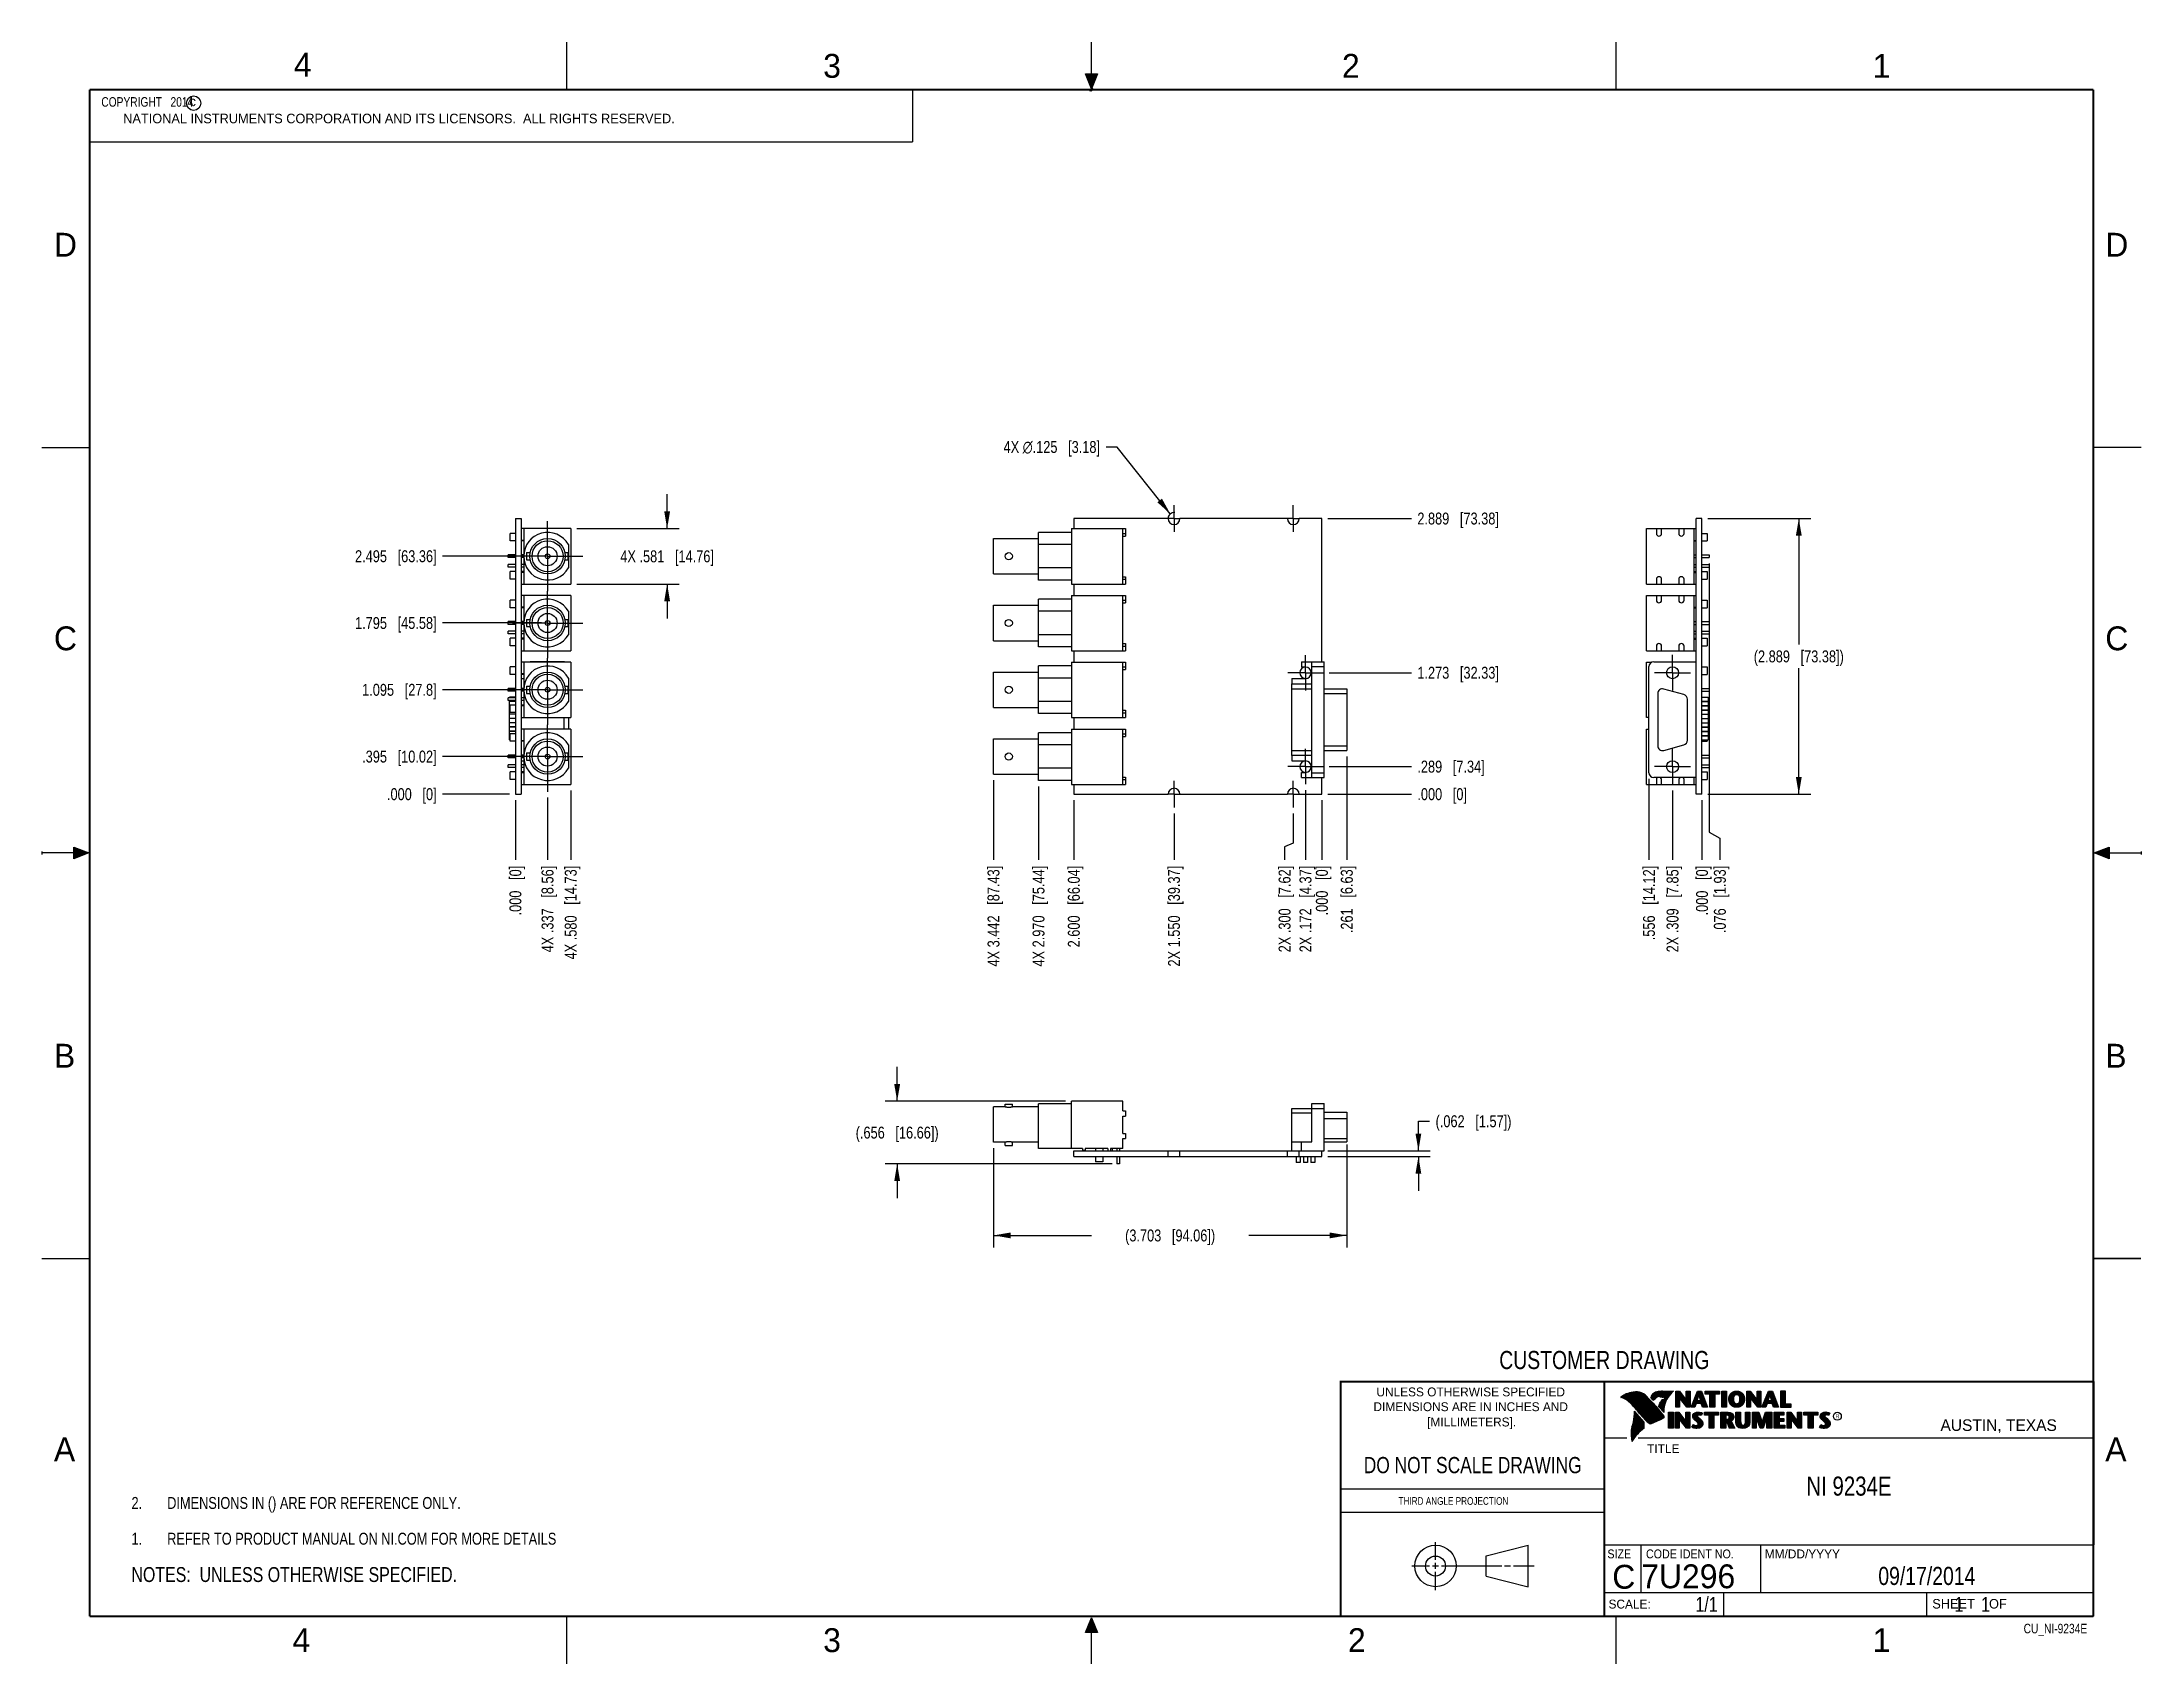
# Model space of a CAD drawing. Header units: inches. Extents: x 0 to 22, y 0 to 17.
import ezdxf

# ---------------------------------------------------------------- set-up
doc = ezdxf.new("R2010")
doc.units = ezdxf.units.IN
doc.header["$LTSCALE"] = 1.21
doc.header["$MEASUREMENT"] = 0
doc.linetypes.add('CENTER', pattern=[0.6, 0.375, -0.075, 0.075, -0.075])
doc.layers.get('0').update_dxf_attribs({"linetype": 'CONTINUOUS'})
for name, color, linetype in [('02___PRT_ALL_AXES', 7, 'CONTINUOUS'), ('DEFAULT_1', 7, 'CENTER'), ('DETAIL', 7, 'CONTINUOUS'), ('DIMENSIONS', 7, 'CONTINUOUS'), ('NOTE', 7, 'CONTINUOUS')]:
    doc.layers.add(name, color=color, linetype=linetype)
doc.styles.get("Standard").update_dxf_attribs({"font": 'txt', "width": 0.8})
doc.styles.add('TEXTSTYLE_2', font='txt')
doc.styles.add('TEXTSTYLE_3', font='txt', dxfattribs={"width": 0.9})
doc.dimstyles.new('DIMSTYLE_1', dxfattribs={"dimtxt": 0.125, "dimasz": 0.18, "dimexe": 0.125, "dimexo": 0.0625, "dimgap": 0.0625, "dimtad": 0, "dimtih": 1, "dimtoh": 1, "dimdec": 3, "dimzin": 4, "dimdsep": 46, "dimtxsty": 'STANDARD', "dimblk": '_FILLED', "dimblk1": '_FILLED', "dimblk2": '_FILLED', "dimcen": 0.09, "dimadec": 0, "dimazin": 0, "dimtp": 0.001, "dimtm": 0.001, "dimtfac": 1, "dimtdec": 3, "dimtofl": 0, "dimtmove": 0, "dimatfit": 3, "dimldrblk": '_FILLED', "dimfxl": 1, "dimtolj": 1, "dimtzin": 4, "dimarcsym": 0})
doc.dimstyles.new('DIMSTYLE_2', dxfattribs={"dimtxt": 0.125, "dimasz": 0.18, "dimexe": 0.125, "dimexo": 0.0625, "dimgap": 0.09, "dimtad": 0, "dimtih": 1, "dimtoh": 1, "dimdec": 3, "dimzin": 4, "dimdsep": 46, "dimtxsty": 'STANDARD', "dimblk": '_FILLED', "dimblk1": '_FILLED', "dimblk2": '_FILLED', "dimcen": 0.09, "dimadec": 0, "dimazin": 0, "dimtp": 0.001, "dimtm": 0.001, "dimtfac": 1, "dimtdec": 3, "dimtofl": 0, "dimtmove": 0, "dimatfit": 3, "dimldrblk": '_FILLED', "dimfxl": 1, "dimtolj": 1, "dimtzin": 4, "dimarcsym": 0})
doc.dimstyles.new('DIMSTYLE_3', dxfattribs={"dimtxt": 0.125, "dimasz": 0.18, "dimexe": 0.125, "dimexo": 0.0625, "dimgap": 0.09, "dimtad": 0, "dimtih": 1, "dimtoh": 1, "dimdec": 3, "dimzin": 4, "dimdsep": 46, "dimtxsty": 'STANDARD', "dimblk": '_FILLED', "dimblk1": '_FILLED', "dimblk2": '_FILLED', "dimcen": 0.09, "dimadec": 0, "dimazin": 0, "dimtp": 0.001, "dimtm": 0.001, "dimtfac": 1, "dimtdec": 3, "dimtmove": 0, "dimatfit": 2, "dimldrblk": '_FILLED', "dimfxl": 1, "dimtolj": 1, "dimtzin": 4, "dimarcsym": 0})

msp = doc.modelspace()

# ---------------------------------------------------------------- texts
at = {"color": 2, "linetype": 'CONTINUOUS', "line_spacing_factor": 0.9}
for s, insert, char_height, width, attachment_point, style in [('4', (2.64, 16.8869), 0.25, 0.25, 1, 'TEXTSTYLE_2'), ('3', (8.1875, 16.875), 0.25, 0.25, 1, 'TEXTSTYLE_2'), ('2', (13.625, 16.875), 0.25, 0.25, 1, 'TEXTSTYLE_2'), ('1', (19.1875, 16.875), 0.25, 0.25, 1, 'TEXTSTYLE_2'), ('c', (1.5463, 16.428), 0.1, 0.1, 1, 'TEXTSTYLE_2'), ('NATIONAL INSTRUMENTS CORPORATION AND ITS LICENSORS.  ALL RIGHTS RESERVED.', (0.851, 16.2482), 0.1, 7.3, 1, 'TEXTSTYLE_2'), ('D', (0.125, 15), 0.25, 0.25, 1, 'TEXTSTYLE_2'), ('D', (21.625, 15), 0.25, 0.25, 1, 'TEXTSTYLE_2'), ('C', (0.125, 10.875), 0.25, 0.25, 1, 'TEXTSTYLE_2'), ('C', (21.625, 10.875), 0.25, 0.25, 1, 'TEXTSTYLE_2'), ('B', (0.125, 6.5), 0.25, 0.25, 1, 'TEXTSTYLE_2'), ('B', (21.625, 6.5), 0.25, 0.25, 1, 'TEXTSTYLE_2'), ('UNLESS OTHERWISE SPECIFIED', (14.9742, 2.8979), 0.093, 2.418, 2, 'TEXTSTYLE_2'), ('DIMENSIONS ARE IN INCHES AND', (14.9742, 2.7431), 0.093, 2.604, 2, 'TEXTSTYLE_2'), ('[MILLIMETERS].', (14.9844, 2.5829), 0.093, 1.302, 2, 'TEXTSTYLE_2'), ('R', (18.7972, 2.6166), 0.0418, 0.041753, 1, 'TEXTSTYLE_2'), ('AUSTIN, TEXAS', (19.898, 2.5642), 0.121576, 1.580488, 1, 'TEXTSTYLE_2'), ('A', (0.125, 2.375), 0.25, 0.25, 1, 'TEXTSTYLE_2'), ('TITLE', (16.8235, 2.303), 0.093, 0.465, 1, 'TEXTSTYLE_2'), ('A', (21.625, 2.375), 0.25, 0.25, 1, 'TEXTSTYLE_2'), ('SIZE', (16.407, 1.2002), 0.093, 0.3348, 1, 'TEXTSTYLE_3'), ('CODE IDENT NO.', (16.8114, 1.2002), 0.093, 1.1718, 1, 'TEXTSTYLE_3'), ('MM/DD/YYYY', (18.0565, 1.2002), 0.093, 0.93, 1, 'TEXTSTYLE_2'), ('SCALE:', (16.4187, 0.6745), 0.093, 0.558, 1, 'TEXTSTYLE_2'), ('SHEET    OF', (19.8121, 0.6815), 0.1, 1.1, 1, 'TEXTSTYLE_2'), ('4', (2.625, 0.375), 0.25, 0.25, 1, 'TEXTSTYLE_2'), ('3', (8.1875, 0.375), 0.25, 0.25, 1, 'TEXTSTYLE_2'), ('2', (13.6875, 0.375), 0.25, 0.25, 1, 'TEXTSTYLE_2'), ('1', (19.1875, 0.375), 0.25, 0.25, 1, 'TEXTSTYLE_2')]:
    msp.add_mtext(s, dxfattribs=dict(at, insert=insert, char_height=char_height, width=width, attachment_point=attachment_point, style=style))
at = {"color": 7, "linetype": 'CONTINUOUS', "attachment_point": 2, "line_spacing_factor": 0.9}
for s, insert, char_height, width in [('CUSTOMER DRAWING', (16.3742, 3.2811), 0.19, 2.432), ('DO NOT SCALE DRAWING', (14.9953, 2.1698), 0.17, 2.72)]:
    msp.add_mtext(s, dxfattribs=dict(at, insert=insert, char_height=char_height, width=width))
at = {"color": 2, "linetype": 'CONTINUOUS', "insert": (14.2178, 1.7486), "char_height": 0.08, "width": 1.408, "attachment_point": 1, "line_spacing_factor": 0.9}
msp.add_mtext('THIRD ANGLE PROJECTION', dxfattribs=at)
at = {"color": 7, "linetype": 'CONTINUOUS', "char_height": 0.25, "line_spacing_factor": 0.9, "style": 'TEXTSTYLE_2'}
for s, insert, width, attachment_point in [('C', (16.5785, 1.0393), 0.25, 2), ('7U296', (16.7614, 1.0441), 1.25, 1)]:
    msp.add_mtext(s, dxfattribs=dict(at, insert=insert, width=width, attachment_point=attachment_point))
at = {"layer": 'DETAIL', "color": 2, "linetype": 'CONTINUOUS', "char_height": 0.1, "line_spacing_factor": 0.9}
for s, insert, width, attachment_point in [('  COPYRIGHT   2014', (0.5624, 16.4219), 1.44, 1), ('CU_NI-9234E', (21.4352, 0.4213), 0.88, 3)]:
    msp.add_mtext(s, dxfattribs=dict(at, insert=insert, width=width, attachment_point=attachment_point))
at = {"layer": 'DETAIL', "color": 7, "linetype": 'CONTINUOUS', "char_height": 0.15625, "line_spacing_factor": 0.9}
for s, insert, width, attachment_point in [('1/1', (17.5623, 0.7032), 0.375, 3), ('     1    1', (19.8125, 0.7031), 1.375, 1)]:
    msp.add_mtext(s, dxfattribs=dict(at, insert=insert, width=width, attachment_point=attachment_point))
at = {"layer": 'NOTE', "color": 7, "linetype": 'CONTINUOUS', "attachment_point": 2, "line_spacing_factor": 0.9}
for s, insert, char_height, width in [('NI 9234E \\P ', (18.9387, 1.9646), 0.2, 1.44), ('09/17/2014', (19.755, 1.0181), 0.19, 1.52)]:
    msp.add_mtext(s, dxfattribs=dict(at, insert=insert, char_height=char_height, width=width))

# ---------------------------------------------------------------- blocks, each defined once
blk = doc.blocks.new('SYMBOL_9_BL0', base_point=(3.625, 1.312))
at = {"color": 2, "linetype": 'CONTINUOUS', "width": 0.8}
for s, p in [('1.', (0.938, 1.25)), ('REFER TO PRODUCT MANUAL ON NI.COM FOR MORE DETAILS', (1.312, 1.25))]:
    blk.add_text(s, height=0.125, dxfattribs=at).set_placement(p)
blk = doc.blocks.new('_FILLED')
at = {"color": 0, "linetype": 'BYBLOCK'}
blk.add_solid([(0, 0), (-1, 0.17), (-1, -0.17)], dxfattribs=at)
blk = doc.blocks.new('*D0')
at = {"layer": 'DIMENSIONS', "color": 2, "linetype": 'CONTINUOUS'}
for p, q in [((14.426, 5.38), (14.426, 5.688)), ((14.426, 5.688), (14.543, 5.688)), ((13.477, 5.38), (14.551, 5.38)), ((13.477, 5.318), (14.551, 5.318)), ((14.426, 5.318), (14.426, 4.958))]:
    blk.add_line(p, q, dxfattribs=at)
at = {"layer": 'DIMENSIONS', "color": 2, "linetype": 'CONTINUOUS', "xscale": 0.18, "yscale": 0.18, "zscale": 0.18}
for p, rotation in [((14.426, 5.38), 270), ((14.426, 5.318), 90)]:
    blk.add_blockref('_FILLED', p, dxfattribs=dict(at, rotation=rotation))
at = {"layer": 'DIMENSIONS', "color": 2, "linetype": 'CONTINUOUS', "insert": (14.606, 5.751), "char_height": 0.125, "width": 1.325, "attachment_point": 1, "line_spacing_factor": 0.9}
blk.add_mtext('(.062{\\Ftxt.shx;\\W1.000000;\\H0.125000; }[1.57])', dxfattribs=at)
blk = doc.blocks.new('*D1')
at = {"layer": 'DIMENSIONS', "color": 2, "linetype": 'CONTINUOUS'}
for p, q in [((17.461, 12.005), (18.538, 12.005)), ((18.413, 12.005), (18.413, 10.686)), ((18.413, 9.116), (18.413, 10.436)), ((17.461, 9.116), (18.538, 9.116))]:
    blk.add_line(p, q, dxfattribs=at)
at = {"layer": 'DIMENSIONS', "color": 2, "linetype": 'CONTINUOUS', "xscale": 0.18, "yscale": 0.18, "zscale": 0.18}
for p, rotation in [((18.413, 12.005), 90), ((18.413, 9.116), 270)]:
    blk.add_blockref('_FILLED', p, dxfattribs=dict(at, rotation=rotation))
at = {"layer": 'DIMENSIONS', "color": 2, "linetype": 'CONTINUOUS', "insert": (18.413, 10.623), "char_height": 0.125, "width": 1.525, "attachment_point": 2, "line_spacing_factor": 0.9}
blk.add_mtext('(2.889{\\Ftxt.shx;\\W1.000000;\\H0.125000; }[73.38])', dxfattribs=at)
blk = doc.blocks.new('*D2')
at = {"layer": 'DIMENSIONS', "color": 2, "linetype": 'CONTINUOUS'}
blk.add_line((13.49, 9.405), (14.353, 9.405), dxfattribs=at)
at = {"layer": 'DIMENSIONS', "color": 2, "linetype": 'CONTINUOUS', "insert": (14.415, 9.468), "char_height": 0.125, "width": 1.125, "attachment_point": 1, "line_spacing_factor": 0.9}
blk.add_mtext('.289{\\Ftxt.shx;\\W1.000000;\\H0.125000; }[7.34]', dxfattribs=at)
blk = doc.blocks.new('*D3')
at = {"layer": 'DIMENSIONS', "color": 2, "linetype": 'CONTINUOUS'}
blk.add_line((13.477, 9.116), (14.353, 9.116), dxfattribs=at)
at = {"layer": 'DIMENSIONS', "color": 2, "linetype": 'CONTINUOUS', "insert": (14.415, 9.179), "char_height": 0.125, "width": 0.825, "attachment_point": 1, "line_spacing_factor": 0.9}
blk.add_mtext('.000{\\Ftxt.shx;\\W1.000000;\\H0.125000; }[0]', dxfattribs=at)
blk = doc.blocks.new('*D4')
at = {"layer": 'DIMENSIONS', "color": 2, "linetype": 'CONTINUOUS'}
blk.add_line((13.49, 10.389), (14.353, 10.389), dxfattribs=at)
at = {"layer": 'DIMENSIONS', "color": 2, "linetype": 'CONTINUOUS', "insert": (14.415, 10.452), "char_height": 0.125, "width": 1.325, "attachment_point": 1, "line_spacing_factor": 0.9}
blk.add_mtext('1.273{\\Ftxt.shx;\\W1.000000;\\H0.125000; }[32.33]', dxfattribs=at)
blk = doc.blocks.new('*D5')
at = {"layer": 'DIMENSIONS', "color": 2, "linetype": 'CONTINUOUS'}
blk.add_line((13.477, 12.005), (14.353, 12.005), dxfattribs=at)
at = {"layer": 'DIMENSIONS', "color": 2, "linetype": 'CONTINUOUS', "insert": (14.415, 12.068), "char_height": 0.125, "width": 1.325, "attachment_point": 1, "line_spacing_factor": 0.9}
blk.add_mtext('2.889{\\Ftxt.shx;\\W1.000000;\\H0.125000; }[73.38]', dxfattribs=at)
blk = doc.blocks.new('*D6')
at = {"layer": 'DIMENSIONS', "color": 2, "linetype": 'CONTINUOUS'}
for p, q in [((9.973, 5.406), (9.973, 4.367)), ((13.676, 5.445), (13.676, 4.367)), ((9.973, 4.492), (10.999, 4.492)), ((13.676, 4.492), (12.649, 4.492))]:
    blk.add_line(p, q, dxfattribs=at)
at = {"layer": 'DIMENSIONS', "color": 2, "linetype": 'CONTINUOUS', "xscale": 0.18, "yscale": 0.18, "zscale": 0.18, "rotation": 180}
blk.add_blockref('_FILLED', (9.973, 4.492), dxfattribs=at)
at = {"layer": 'DIMENSIONS', "color": 2, "linetype": 'CONTINUOUS', "xscale": 0.18, "yscale": 0.18, "zscale": 0.18}
blk.add_blockref('_FILLED', (13.676, 4.492), dxfattribs=at)
at = {"layer": 'DIMENSIONS', "color": 2, "linetype": 'CONTINUOUS', "insert": (11.824, 4.554), "char_height": 0.125, "width": 1.525, "attachment_point": 2, "line_spacing_factor": 0.9}
blk.add_mtext('(3.703{\\Ftxt.shx;\\W1.000000;\\H0.125000; }[94.06])', dxfattribs=at)
blk = doc.blocks.new('*D7')
at = {"layer": 'DIMENSIONS', "color": 2, "linetype": 'CONTINUOUS'}
for p, q in [((13.115, 8.913), (13.115, 8.603)), ((13.115, 8.603), (13.023, 8.565)), ((13.023, 8.565), (13.023, 8.429))]:
    blk.add_line(p, q, dxfattribs=at)
at = {"layer": 'DIMENSIONS', "color": 2, "linetype": 'CONTINUOUS', "insert": (12.961, 8.366), "char_height": 0.125, "width": 1.425, "attachment_point": 3, "rotation": 90, "line_spacing_factor": 0.9}
blk.add_mtext('2X .300{\\Ftxt.shx;\\W1.000000;\\H0.125000; }[7.62]', dxfattribs=at)
blk = doc.blocks.new('*D8')
at = {"layer": 'DIMENSIONS', "color": 2, "linetype": 'CONTINUOUS'}
blk.add_line((13.415, 9.054), (13.415, 8.429), dxfattribs=at)
at = {"layer": 'DIMENSIONS', "color": 2, "linetype": 'CONTINUOUS', "insert": (13.352, 8.366), "char_height": 0.125, "width": 0.825, "attachment_point": 3, "rotation": 90, "line_spacing_factor": 0.9}
blk.add_mtext('.000{\\Ftxt.shx;\\W1.000000;\\H0.125000; }[0]', dxfattribs=at)
blk = doc.blocks.new('*D9')
at = {"layer": 'DIMENSIONS', "color": 2, "linetype": 'CONTINUOUS'}
blk.add_line((11.865, 8.913), (11.865, 8.429), dxfattribs=at)
at = {"layer": 'DIMENSIONS', "color": 2, "linetype": 'CONTINUOUS', "insert": (11.802, 8.366), "char_height": 0.125, "width": 1.625, "attachment_point": 3, "rotation": 90, "line_spacing_factor": 0.9}
blk.add_mtext('2X 1.550{\\Ftxt.shx;\\W1.000000;\\H0.125000; }[39.37]', dxfattribs=at)
blk = doc.blocks.new('*D10')
at = {"layer": 'DIMENSIONS', "color": 2, "linetype": 'CONTINUOUS'}
blk.add_line((10.815, 9.054), (10.815, 8.429), dxfattribs=at)
at = {"layer": 'DIMENSIONS', "color": 2, "linetype": 'CONTINUOUS', "insert": (10.752, 8.366), "char_height": 0.125, "width": 1.325, "attachment_point": 3, "rotation": 90, "line_spacing_factor": 0.9}
blk.add_mtext('2.600{\\Ftxt.shx;\\W1.000000;\\H0.125000; }[66.04]', dxfattribs=at)
blk = doc.blocks.new('*D11')
at = {"layer": 'DIMENSIONS', "color": 2, "linetype": 'CONTINUOUS'}
blk.add_line((9.973, 9.262), (9.973, 8.429), dxfattribs=at)
at = {"layer": 'DIMENSIONS', "color": 2, "linetype": 'CONTINUOUS', "insert": (9.91, 8.366), "char_height": 0.125, "width": 1.625, "attachment_point": 3, "rotation": 90, "line_spacing_factor": 0.9}
blk.add_mtext('4X 3.442{\\Ftxt.shx;\\W1.000000;\\H0.125000; }[87.43]', dxfattribs=at)
blk = doc.blocks.new('*D12')
at = {"layer": 'DIMENSIONS', "color": 2, "linetype": 'CONTINUOUS'}
blk.add_line((13.676, 9.511), (13.676, 8.429), dxfattribs=at)
at = {"layer": 'DIMENSIONS', "color": 2, "linetype": 'CONTINUOUS', "insert": (13.613, 8.366), "char_height": 0.125, "width": 1.125, "attachment_point": 3, "rotation": 90, "line_spacing_factor": 0.9}
blk.add_mtext('.261{\\Ftxt.shx;\\W1.000000;\\H0.125000; }[6.63]', dxfattribs=at)
blk = doc.blocks.new('*D13')
at = {"layer": 'DIMENSIONS', "color": 2, "linetype": 'CONTINUOUS'}
blk.add_line((4.899, 9.116), (4.198, 9.116), dxfattribs=at)
at = {"layer": 'DIMENSIONS', "color": 2, "linetype": 'CONTINUOUS', "insert": (4.136, 9.179), "char_height": 0.125, "width": 0.825, "attachment_point": 3, "line_spacing_factor": 0.9}
blk.add_mtext('.000{\\Ftxt.shx;\\W1.000000;\\H0.125000; }[0]', dxfattribs=at)
blk = doc.blocks.new('*D14')
at = {"layer": 'DIMENSIONS', "color": 2, "linetype": 'CONTINUOUS'}
blk.add_line((5.236, 9.511), (4.198, 9.511), dxfattribs=at)
at = {"layer": 'DIMENSIONS', "color": 2, "linetype": 'CONTINUOUS', "insert": (4.136, 9.573), "char_height": 0.125, "width": 1.225, "attachment_point": 3, "line_spacing_factor": 0.9}
blk.add_mtext('.395{\\Ftxt.shx;\\W1.000000;\\H0.125000; }[10.02]', dxfattribs=at)
blk = doc.blocks.new('*D15')
at = {"layer": 'DIMENSIONS', "color": 2, "linetype": 'CONTINUOUS'}
blk.add_line((5.236, 10.211), (4.198, 10.211), dxfattribs=at)
at = {"layer": 'DIMENSIONS', "color": 2, "linetype": 'CONTINUOUS', "insert": (4.136, 10.273), "char_height": 0.125, "width": 1.225, "attachment_point": 3, "line_spacing_factor": 0.9}
blk.add_mtext('1.095{\\Ftxt.shx;\\W1.000000;\\H0.125000; }[27.8]', dxfattribs=at)
blk = doc.blocks.new('*D16')
at = {"layer": 'DIMENSIONS', "color": 2, "linetype": 'CONTINUOUS'}
blk.add_line((5.236, 10.911), (4.198, 10.911), dxfattribs=at)
at = {"layer": 'DIMENSIONS', "color": 2, "linetype": 'CONTINUOUS', "insert": (4.136, 10.973), "char_height": 0.125, "width": 1.325, "attachment_point": 3, "line_spacing_factor": 0.9}
blk.add_mtext('1.795{\\Ftxt.shx;\\W1.000000;\\H0.125000; }[45.58]', dxfattribs=at)
blk = doc.blocks.new('*D17')
at = {"layer": 'DIMENSIONS', "color": 2, "linetype": 'CONTINUOUS'}
blk.add_line((5.236, 11.611), (4.198, 11.611), dxfattribs=at)
at = {"layer": 'DIMENSIONS', "color": 2, "linetype": 'CONTINUOUS', "insert": (4.136, 11.673), "char_height": 0.125, "width": 1.325, "attachment_point": 3, "line_spacing_factor": 0.9}
blk.add_mtext('2.495{\\Ftxt.shx;\\W1.000000;\\H0.125000; }[63.36]', dxfattribs=at)
blk = doc.blocks.new('*D18')
at = {"layer": 'DIMENSIONS', "color": 2, "linetype": 'CONTINUOUS'}
for p, q in [((6.552, 11.9), (6.552, 12.26)), ((5.604, 11.9), (6.677, 11.9)), ((5.604, 11.319), (6.677, 11.319)), ((6.552, 11.319), (6.552, 10.959))]:
    blk.add_line(p, q, dxfattribs=at)
at = {"layer": 'DIMENSIONS', "color": 2, "linetype": 'CONTINUOUS', "xscale": 0.18, "yscale": 0.18, "zscale": 0.18}
for p, rotation in [((6.552, 11.9), 270), ((6.552, 11.319), 90)]:
    blk.add_blockref('_FILLED', p, dxfattribs=dict(at, rotation=rotation))
at = {"layer": 'DIMENSIONS', "color": 2, "linetype": 'CONTINUOUS', "insert": (6.552, 11.672), "char_height": 0.125, "width": 1.525, "attachment_point": 2, "line_spacing_factor": 0.9}
blk.add_mtext('4X .581{\\Ftxt.shx;\\W1.000000;\\H0.125000; }[14.76]', dxfattribs=at)
blk = doc.blocks.new('*D19')
at = {"layer": 'DIMENSIONS', "color": 2, "linetype": 'CONTINUOUS'}
blk.add_line((17.089, 9.155), (17.089, 8.429), dxfattribs=at)
at = {"layer": 'DIMENSIONS', "color": 2, "linetype": 'CONTINUOUS', "insert": (17.027, 8.366), "char_height": 0.125, "width": 1.425, "attachment_point": 3, "rotation": 90, "line_spacing_factor": 0.9}
blk.add_mtext('2X .309{\\Ftxt.shx;\\W1.000000;\\H0.125000; }[7.85]', dxfattribs=at)
blk = doc.blocks.new('*D20')
at = {"layer": 'DIMENSIONS', "color": 2, "linetype": 'CONTINUOUS'}
blk.add_line((17.398, 9.054), (17.398, 8.429), dxfattribs=at)
at = {"layer": 'DIMENSIONS', "color": 2, "linetype": 'CONTINUOUS', "insert": (17.336, 8.366), "char_height": 0.125, "width": 0.825, "attachment_point": 3, "rotation": 90, "line_spacing_factor": 0.9}
blk.add_mtext('.000{\\Ftxt.shx;\\W1.000000;\\H0.125000; }[0]', dxfattribs=at)
blk = doc.blocks.new('*D21')
at = {"layer": 'DIMENSIONS', "color": 2, "linetype": 'CONTINUOUS'}
for p, q in [((17.474, 11.534), (17.474, 8.719)), ((17.474, 8.719), (17.586, 8.655)), ((17.586, 8.655), (17.586, 8.429))]:
    blk.add_line(p, q, dxfattribs=at)
at = {"layer": 'DIMENSIONS', "color": 2, "linetype": 'CONTINUOUS', "insert": (17.523, 8.366), "char_height": 0.125, "width": 1.125, "attachment_point": 3, "rotation": 90, "line_spacing_factor": 0.9}
blk.add_mtext('.076{\\Ftxt.shx;\\W1.000000;\\H0.125000; }[1.93]', dxfattribs=at)
blk = doc.blocks.new('*D22')
at = {"layer": 'DIMENSIONS', "color": 2, "linetype": 'CONTINUOUS'}
blk.add_line((13.243, 9.158), (13.243, 8.429), dxfattribs=at)
at = {"layer": 'DIMENSIONS', "color": 2, "linetype": 'CONTINUOUS', "insert": (13.18, 8.366), "char_height": 0.125, "width": 1.425, "attachment_point": 3, "rotation": 90, "line_spacing_factor": 0.9}
blk.add_mtext('2X .172{\\Ftxt.shx;\\W1.000000;\\H0.125000; }[4.37]', dxfattribs=at)
blk = doc.blocks.new('*D23')
at = {"layer": 'DIMENSIONS', "color": 2, "linetype": 'CONTINUOUS'}
for p, q in [((11.269, 12.755), (11.152, 12.755)), ((11.826, 12.054), (11.269, 12.755))]:
    blk.add_line(p, q, dxfattribs=at)
at = {"layer": 'DIMENSIONS', "color": 2, "linetype": 'CONTINUOUS', "xscale": 0.18, "yscale": 0.18, "zscale": 0.18, "rotation": 308.443390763}
blk.add_blockref('_FILLED', (11.826, 12.054), dxfattribs=at)
at = {"layer": 'DIMENSIONS', "color": 2, "linetype": 'CONTINUOUS', "insert": (11.089, 12.818), "char_height": 0.125, "width": 1.59167, "attachment_point": 3, "line_spacing_factor": 0.9}
blk.add_mtext('4X \\Fgdt;{\\Fgdt;n}\\Ftxt;.125{\\Ftxt.shx;\\W1.000000;\\H0.125000; }[3.18]', dxfattribs=at)
blk = doc.blocks.new('*D24')
at = {"layer": 'DIMENSIONS', "color": 2, "linetype": 'CONTINUOUS'}
blk.add_line((5.299, 9.08), (5.299, 8.429), dxfattribs=at)
at = {"layer": 'DIMENSIONS', "color": 2, "linetype": 'CONTINUOUS', "insert": (5.236, 8.366), "char_height": 0.125, "width": 1.425, "attachment_point": 3, "rotation": 90, "line_spacing_factor": 0.9}
blk.add_mtext('4X .337{\\Ftxt.shx;\\W1.000000;\\H0.125000; }[8.56]', dxfattribs=at)
blk = doc.blocks.new('*D25')
at = {"layer": 'DIMENSIONS', "color": 2, "linetype": 'CONTINUOUS'}
blk.add_line((4.962, 9.054), (4.962, 8.429), dxfattribs=at)
at = {"layer": 'DIMENSIONS', "color": 2, "linetype": 'CONTINUOUS', "insert": (4.899, 8.366), "char_height": 0.125, "width": 0.825, "attachment_point": 3, "rotation": 90, "line_spacing_factor": 0.9}
blk.add_mtext('.000{\\Ftxt.shx;\\W1.000000;\\H0.125000; }[0]', dxfattribs=at)
blk = doc.blocks.new('*D26')
at = {"layer": 'DIMENSIONS', "color": 2, "linetype": 'CONTINUOUS'}
blk.add_line((5.542, 9.156), (5.542, 8.429), dxfattribs=at)
at = {"layer": 'DIMENSIONS', "color": 2, "linetype": 'CONTINUOUS', "insert": (5.479, 8.366), "char_height": 0.125, "width": 1.525, "attachment_point": 3, "rotation": 90, "line_spacing_factor": 0.9}
blk.add_mtext('4X .580{\\Ftxt.shx;\\W1.000000;\\H0.125000; }[14.73]', dxfattribs=at)
blk = doc.blocks.new('*D27')
at = {"layer": 'DIMENSIONS', "color": 2, "linetype": 'CONTINUOUS'}
blk.add_line((16.842, 9.278), (16.842, 8.429), dxfattribs=at)
at = {"layer": 'DIMENSIONS', "color": 2, "linetype": 'CONTINUOUS', "insert": (16.78, 8.366), "char_height": 0.125, "width": 1.225, "attachment_point": 3, "rotation": 90, "line_spacing_factor": 0.9}
blk.add_mtext('.556{\\Ftxt.shx;\\W1.000000;\\H0.125000; }[14.12]', dxfattribs=at)
blk = doc.blocks.new('*D28')
at = {"layer": 'DIMENSIONS', "color": 2, "linetype": 'CONTINUOUS'}
for p, q in [((8.963, 5.898), (8.963, 6.258)), ((10.727, 5.898), (8.838, 5.898)), ((11.217, 5.242), (8.838, 5.242)), ((8.963, 5.242), (8.963, 4.882))]:
    blk.add_line(p, q, dxfattribs=at)
at = {"layer": 'DIMENSIONS', "color": 2, "linetype": 'CONTINUOUS', "xscale": 0.18, "yscale": 0.18, "zscale": 0.18}
for p, rotation in [((8.963, 5.898), 270), ((8.963, 5.242), 90)]:
    blk.add_blockref('_FILLED', p, dxfattribs=dict(at, rotation=rotation))
at = {"layer": 'DIMENSIONS', "color": 2, "linetype": 'CONTINUOUS', "insert": (8.963, 5.632), "char_height": 0.125, "width": 1.425, "attachment_point": 2, "line_spacing_factor": 0.9}
blk.add_mtext('(.656{\\Ftxt.shx;\\W1.000000;\\H0.125000; }[16.66])', dxfattribs=at)
blk = doc.blocks.new('*D29')
at = {"layer": 'DIMENSIONS', "color": 2, "linetype": 'CONTINUOUS'}
blk.add_line((10.445, 9.198), (10.445, 8.429), dxfattribs=at)
at = {"layer": 'DIMENSIONS', "color": 2, "linetype": 'CONTINUOUS', "insert": (10.382, 8.366), "char_height": 0.125, "width": 1.625, "attachment_point": 3, "rotation": 90, "line_spacing_factor": 0.9}
blk.add_mtext('4X 2.970{\\Ftxt.shx;\\W1.000000;\\H0.125000; }[75.44]', dxfattribs=at)
blk = doc.blocks.new('SYMBOL_4_BL1', base_point=(3.1215, 0.9375))
at = {"layer": 'DETAIL', "color": 2, "linetype": 'CONTINUOUS', "width": 0.8}
blk.add_text('NOTES:  UNLESS OTHERWISE SPECIFIED.', height=0.156, dxfattribs=at).set_placement((0.9375, 0.8595))
blk = doc.blocks.new('SYMBOL_13_BL2', base_point=(3.125, 1.687))
at = {"layer": 'DETAIL', "color": 2, "linetype": 'CONTINUOUS', "width": 0.8}
for s, p in [('2.', (0.938, 1.625)), ('DIMENSIONS IN () ARE FOR REFERENCE ONLY.', (1.312, 1.625))]:
    blk.add_text(s, height=0.125, dxfattribs=at).set_placement(p)

# ---------------------------------------------------------------- dimensions: what is measured, and where the dimension line sits
at = {"layer": 'DIMENSIONS', "color": 2, "linetype": 'CONTINUOUS'}
dim = msp.add_diameter_dim_2p(p1=(11.826, 12.054), p2=(11.9037, 11.9561), text='4X %%c<>', dimstyle='DIMSTYLE_3', override={"dimpost": '<>'}, dxfattribs=at)
dim.commit()
dim.dimension.update_dxf_attribs({"geometry": '*D23', "text_midpoint": (10.2936, 12.7551), "dimtype": 163})
for base, p1, p2, angle, text, picture, middle in [((6.5518, 11.3186), (5.5418, 11.8996), (5.5418, 11.3186), 270, '4X <>', '*D18', (6.5518, 11.6091)), ((18.413, 12.0051), (17.3983, 9.1161), (17.3983, 12.0051), 90, '(<>)', '*D1', (18.413, 10.5606)), ((8.9632, 5.2416), (10.7898, 5.8976), (11.2798, 5.2416), 270, '(<>)', '*D28', (8.9632, 5.5696)), ((14.4258, 5.3176), (13.4148, 5.3796), (13.4148, 5.3176), 270, '(<>)', '*D0', (15.2683, 5.6884))]:
    dim = msp.add_linear_dim(base=base, p1=p1, p2=p2, angle=angle, text=text, dimstyle='DIMSTYLE_1', dxfattribs=at)
    dim.commit()
    dim.dimension.update_dxf_attribs({"geometry": picture, "text_midpoint": middle, "dimtype": 160})
for feature_location, offset, dtype, origin, picture, middle in [((13.4773, 12.0051), (0.8757, 0), 0, (13.4148, 9.1161), '*D5', (15.078, 12.0051)), ((5.2362715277, 11.6105958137), (-1.038, 0), 0, (5.6667715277, 9.1160958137), '*D17', (3.4732715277, 11.6105958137)), ((17.4743132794, 11.5340958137), (0.1112058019, -3.1055), 0, (17.3983132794, 11.6245958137), '*D21', (17.5855190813, 7.8035958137)), ((5.2362715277, 10.9105958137), (-1.038, 0), 0, (5.6667715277, 9.1160958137), '*D16', (3.4732715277, 10.9105958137)), ((13.4903, 10.3891), (0.8627, 0), 0, (13.4278, 9.1161), '*D4', (15.078, 10.3891)), ((5.2362715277, 10.2105958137), (-1.038, 0), 0, (5.6667715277, 9.1160958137), '*D15', (3.5232715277, 10.2105958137)), ((5.2362715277, 9.5105958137), (-1.038, 0), 0, (5.6667715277, 9.1160958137), '*D14', (3.5232715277, 9.5105958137)), ((13.6758, 9.5112), (0, -1.0827), 1, (13.4148, 9.6237), '*D12', (13.6758, 7.8036)), ((13.4903, 9.4051), (0.8627, 0), 0, (13.4148, 9.1161), '*D2', (14.978, 9.4051)), ((16.8423, 9.2781), (0, -0.8495), 1, (17.3983, 9.3406), '*D27', (16.8423, 7.7536)), ((4.8992715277, 9.1160958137), (-0.701, 0), 0, (4.9617715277, 9.1160958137), '*D13', (3.7232715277, 9.1160958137)), ((4.9617715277, 9.0535958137), (0, -0.625), 1, (4.9617715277, 9.1160958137), '*D25', (4.9617715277, 7.9535958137)), ((10.8148, 9.0536), (0, -0.625), 1, (13.4148, 9.1161), '*D10', (10.8148, 7.7036)), ((13.4148109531, 9.0535958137), (0, -0.625), 1, (13.4148109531, 9.1160958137), '*D8', (13.4148109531, 7.9535958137)), ((13.4773109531, 9.1160958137), (0.8756806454, 0), 0, (13.4148109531, 9.1160958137), '*D3', (14.8279915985, 9.1160958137)), ((17.3983132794, 9.0535958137), (0, -0.625), 1, (17.3983132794, 9.1160958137), '*D20', (17.3983132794, 7.9535958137))]:
    dim = msp.add_ordinate_dim(feature_location=feature_location, offset=offset, dtype=dtype, origin=origin, dimstyle='DIMSTYLE_2', override={"dimtad": 1, "dimtih": 0, "dimtoh": 0}, dxfattribs=at)
    dim.commit()
    dim.dimension.update_dxf_attribs({"geometry": picture, "text_midpoint": middle})
for feature_location, offset, dtype, origin, text, picture, middle in [((9.9728, 9.2623), (0, -0.8338), 1, (13.4148, 9.3248), '4X <>', '*D11', (9.9728, 7.5536)), ((10.4448, 9.1981), (0, -0.7695), 1, (13.4148, 9.2606), '4X <>', '*D29', (10.4448, 7.5536)), ((5.5418, 9.1561), (0, -0.7275), 1, (4.9618, 9.2186), '4X <>', '*D26', (5.5418, 7.6036)), ((5.2988, 9.0801), (0, -0.6515), 1, (4.9618, 9.1161), '4X <>', '*D24', (5.2988, 7.6536)), ((13.1148, 8.913), (-0.0915, -0.4844), 0, (13.4148, 9.1161), '2X <>', '*D7', (13.0233, 7.6536)), ((13.2428, 9.1576), (0, -0.729), 1, (13.4148, 9.2201), '2X <>', '*D22', (13.2428, 7.6536)), ((17.0893, 9.1551), (0, -0.7265), 1, (17.3983, 9.1161), '2X <>', '*D19', (17.0893, 7.6536)), ((11.8648, 8.913), (0, -0.4844), 1, (13.4148, 8.9755), '2X <>', '*D9', (11.8648, 7.5536))]:
    dim = msp.add_ordinate_dim(feature_location=feature_location, offset=offset, dtype=dtype, origin=origin, text=text, dimstyle='DIMSTYLE_2', override={"dimtad": 1, "dimtih": 0, "dimtoh": 0}, dxfattribs=at)
    dim.commit()
    dim.dimension.update_dxf_attribs({"geometry": picture, "text_midpoint": middle})
dim = msp.add_linear_dim(base=(13.6758, 4.4916), p1=(9.9728, 5.4689), p2=(13.6758, 5.5077), text='(<>)', dimstyle='DIMSTYLE_1', dxfattribs=at)
dim.commit()
dim.dimension.update_dxf_attribs({"geometry": '*D6', "text_midpoint": (11.8243, 4.4916), "dimtype": 160})

# ---------------------------------------------------------------- hatches: boundary and pattern name
at = {"linetype": 'CONTINUOUS'}
for points in [[(11, 16.51), (10.9375, 16.6663), (11.0625, 16.6663)], [(0.3337, 8.5625), (0.49, 8.5), (0.3337, 8.4375)], [(21.6663, 8.5625), (21.6663, 8.4375), (21.51, 8.5)], [(10.9375, 0.3287), (11, 0.485), (11.0625, 0.3287)]]:
    msp.add_hatch(color=2, dxfattribs=at).paths.add_polyline_path(points)

# ---------------------------------------------------------------- linework, layer by layer
at = {"color": 2, "linetype": 'CONTINUOUS'}
for p, q in [((5.5, 16.5), (5.5, 17)), ((11, 16.485), (11, 17)), ((16.5, 16.5), (16.5, 17)), ((11, 16.51), (10.9375, 16.6663)), ((10.9375, 16.6663), (11.0625, 16.6663)), ((11.015, 16.515), (10.985, 16.485)), ((10.985, 16.485), (11, 16.515)), ((11.0625, 16.6663), (11, 16.51)), ((11, 16.485), (11.015, 16.515)), ((0.4999, 16.5), (9.1249, 16.5)), ((0.4999, 16.5), (0.4999, 15.9531)), ((9.1249, 16.5), (9.1249, 15.9531)), ((0.4999, 15.9531), (9.1249, 15.9531)), ((0, 12.75), (0.5, 12.75)), ((22, 12.75), (21.5, 12.75)), ((0, 8.515), (0, 8.485)), ((0.49, 8.5), (0, 8.5)), ((0.3337, 8.4375), (0.3337, 8.5625)), ((0.3337, 8.5625), (0.49, 8.5)), ((0.49, 8.5), (0.3337, 8.4375)), ((21.51, 8.5), (21.6663, 8.5625)), ((21.51, 8.5), (22, 8.5)), ((21.6663, 8.4375), (21.51, 8.5)), ((21.6663, 8.5625), (21.6663, 8.4375)), ((22, 8.515), (22, 8.485)), ((0, 4.25), (0.5, 4.25)), ((16.3737, 2.9596), (21.5037, 2.9596)), ((16.3737, 2.9596), (16.3737, 1.2496)), ((16.375, 2.96), (21.5, 2.96)), ((21.5037, 2.9596), (21.5037, 1.2496)), ((16.5578, 2.796), (16.5578, 2.7989)), ((16.5646, 2.7936), (16.5646, 2.8033)), ((16.5714, 2.7909), (16.5714, 2.8075)), ((16.5782, 2.788), (16.5782, 2.8116)), ((16.5851, 2.7849), (16.5851, 2.8154)), ((16.5919, 2.7815), (16.5919, 2.819)), ((16.5987, 2.7778), (16.5987, 2.8221)), ((16.6055, 2.7738), (16.6055, 2.8249)), ((16.6124, 2.7696), (16.6124, 2.8276)), ((16.6192, 2.765), (16.6192, 2.8301)), ((16.626, 2.7601), (16.626, 2.8325)), ((16.6329, 2.7549), (16.6329, 2.8347)), ((16.6397, 2.7492), (16.6397, 2.8367)), ((16.6465, 2.7431), (16.6465, 2.8386)), ((16.6533, 2.7366), (16.6533, 2.8403)), ((16.6602, 2.7295), (16.6602, 2.8419)), ((16.667, 2.7221), (16.667, 2.8435)), ((16.6738, 2.7146), (16.6738, 2.8449)), ((16.6806, 2.707), (16.6806, 2.8459)), ((16.6875, 2.6995), (16.6875, 2.8467)), ((16.7939, 2.533), (16.6919, 2.6489)), ((16.6943, 2.6918), (16.6943, 2.8472)), ((16.7011, 2.6841), (16.7011, 2.8474)), ((16.708, 2.6764), (16.708, 2.8474)), ((16.7148, 2.6685), (16.7148, 2.847)), ((16.7216, 2.6607), (16.7216, 2.8465)), ((16.7284, 2.6527), (16.7284, 2.8456)), ((16.7353, 2.6447), (16.7353, 2.8445)), ((16.7421, 2.6366), (16.7421, 2.8431)), ((16.7489, 2.6285), (16.7489, 2.8417)), ((16.7557, 2.6204), (16.7557, 2.84)), ((16.7626, 2.6125), (16.7626, 2.8378)), ((16.7694, 2.6046), (16.7694, 2.8352)), ((16.7762, 2.5968), (16.7762, 2.8321)), ((16.7831, 2.5891), (16.7831, 2.8284)), ((16.7899, 2.5815), (16.7899, 2.8242)), ((16.7967, 2.5739), (16.7967, 2.8193)), ((16.8035, 2.5665), (16.8035, 2.8136)), ((16.8104, 2.5591), (16.8104, 2.807)), ((16.8172, 2.5519), (16.8172, 2.7996)), ((16.824, 2.5447), (16.824, 2.7924)), ((16.8308, 2.5375), (16.8308, 2.7853)), ((16.8377, 2.5314), (16.8377, 2.7781)), ((16.8445, 2.5262), (16.8445, 2.7709)), ((16.8513, 2.523), (16.8513, 2.7637)), ((16.8581, 2.5224), (16.8581, 2.7565)), ((16.8864, 2.7664), (16.8632, 2.7937)), ((16.865, 2.5241), (16.865, 2.7493)), ((16.8877, 2.7723), (16.8682, 2.7952)), ((16.8718, 2.791), (16.8718, 2.8085)), ((16.8718, 2.527), (16.8718, 2.7421)), ((16.8786, 2.783), (16.8786, 2.8206)), ((16.8786, 2.5298), (16.8786, 2.7348)), ((16.8855, 2.7749), (16.8855, 2.8281)), ((16.8855, 2.5327), (16.8855, 2.727)), ((16.8923, 2.7747), (16.8923, 2.8335)), ((16.8923, 2.5356), (16.8923, 2.7187)), ((16.8991, 2.7788), (16.8991, 2.8375)), ((16.8991, 2.5385), (16.8991, 2.7104)), ((16.9059, 2.7837), (16.9059, 2.8408)), ((16.9059, 2.5415), (16.9059, 2.7022)), ((16.9128, 2.7896), (16.9128, 2.8436)), ((16.9128, 2.5446), (16.9128, 2.6939)), ((16.9196, 2.7966), (16.9196, 2.8459)), ((16.9196, 2.5477), (16.9196, 2.6856)), ((16.9264, 2.8018), (16.9264, 2.8477)), ((16.9264, 2.5508), (16.9264, 2.6774)), ((16.9332, 2.8053), (16.9332, 2.849)), ((16.9332, 2.554), (16.9332, 2.6691)), ((16.9401, 2.8077), (16.9401, 2.8499)), ((16.9401, 2.5573), (16.9401, 2.6608)), ((16.9616, 2.6797), (16.9434, 2.7005)), ((16.9469, 2.8082), (16.9469, 2.8509)), ((16.9469, 2.5606), (16.9469, 2.6526)), ((16.9653, 2.6828), (16.9492, 2.7013)), ((16.9537, 2.8069), (16.9537, 2.8518)), ((16.9537, 2.696), (16.9537, 2.7109)), ((16.9537, 2.5639), (16.9537, 2.6443)), ((16.9606, 2.8048), (16.9606, 2.8525)), ((16.9606, 2.6882), (16.9606, 2.7266)), ((16.9674, 2.8034), (16.9674, 2.8531)), ((16.9674, 2.6802), (16.9674, 2.7444)), ((16.9742, 2.8027), (16.9742, 2.8536)), ((16.9742, 2.672), (16.9742, 2.7568)), ((16.981, 2.8023), (16.981, 2.854)), ((16.981, 2.664), (16.981, 2.7634)), ((16.9838, 2.8589), (17.0997, 2.8607)), ((16.9839, 2.8541), (17.087, 2.8557)), ((16.9879, 2.802), (16.9879, 2.8542)), ((16.9879, 2.6563), (16.9879, 2.7665)), ((16.999, 2.637), (16.9946, 2.6418)), ((16.9947, 2.8019), (16.9947, 2.8543)), ((16.9947, 2.6748), (16.9947, 2.7683)), ((17.0015, 2.8005), (17.0015, 2.8544)), ((17.0015, 2.7195), (17.0015, 2.7694)), ((17.0083, 2.7963), (17.0083, 2.8545)), ((17.0083, 2.7388), (17.0083, 2.7698)), ((17.0152, 2.755), (17.0152, 2.8546)), ((17.022, 2.7691), (17.022, 2.8547)), ((17.0288, 2.7817), (17.0288, 2.8548)), ((17.0357, 2.7931), (17.0357, 2.8549)), ((17.0425, 2.8035), (17.0425, 2.855)), ((17.0493, 2.8131), (17.0493, 2.8551)), ((17.0561, 2.822), (17.0561, 2.8552)), ((17.063, 2.8303), (17.063, 2.8553)), ((17.0698, 2.8381), (17.0698, 2.8554)), ((17.0766, 2.8454), (17.0766, 2.8555)), ((17.1243, 2.8592), (17.1609, 2.8592)), ((17.1243, 2.6915), (17.1243, 2.8592)), ((17.1637, 2.6915), (17.1243, 2.6915)), ((17.1291, 2.8543), (17.1585, 2.8543)), ((17.1291, 2.6963), (17.1291, 2.8543)), ((17.1589, 2.6963), (17.1291, 2.6963)), ((17.1381, 2.6963), (17.1381, 2.8543)), ((17.1447, 2.6963), (17.1447, 2.8543)), ((17.1514, 2.6963), (17.1514, 2.8543)), ((17.1589, 2.8042), (17.1581, 2.8543)), ((17.1585, 2.8543), (17.2383, 2.7492)), ((17.2418, 2.6963), (17.1589, 2.8042)), ((17.1589, 2.8042), (17.1589, 2.6963)), ((17.1609, 2.8592), (17.2334, 2.7636)), ((17.2395, 2.6915), (17.1637, 2.7899)), ((17.1637, 2.7899), (17.1637, 2.6915)), ((17.1648, 2.7965), (17.1648, 2.8461)), ((17.1714, 2.7879), (17.1714, 2.8373)), ((17.1781, 2.7792), (17.1781, 2.8285)), ((17.1848, 2.7705), (17.1848, 2.8197)), ((17.1915, 2.7618), (17.1915, 2.8109)), ((17.1981, 2.7531), (17.1981, 2.8021)), ((17.2048, 2.7445), (17.2048, 2.7933)), ((17.2115, 2.7358), (17.2115, 2.7845)), ((17.2182, 2.7271), (17.2182, 2.7757)), ((17.2248, 2.7184), (17.2248, 2.7669)), ((17.2315, 2.7098), (17.2315, 2.7581)), ((17.2334, 2.8592), (17.2732, 2.8592)), ((17.2334, 2.7636), (17.2334, 2.8592)), ((17.2382, 2.7011), (17.2383, 2.7492)), ((17.2383, 2.8543), (17.2684, 2.8543)), ((17.2383, 2.7492), (17.2383, 2.8543)), ((17.2732, 2.6915), (17.2395, 2.6915)), ((17.2684, 2.6963), (17.2418, 2.6963)), ((17.2449, 2.6963), (17.2449, 2.8543)), ((17.2515, 2.6963), (17.2515, 2.8543)), ((17.2582, 2.6963), (17.2582, 2.8543)), ((17.2649, 2.6963), (17.2649, 2.8543)), ((17.2684, 2.8543), (17.2684, 2.6963)), ((17.2732, 2.8592), (17.2732, 2.6915)), ((17.2831, 2.6915), (17.3516, 2.8591)), ((17.3228, 2.6915), (17.2831, 2.6915)), ((17.2903, 2.6964), (17.3548, 2.8542)), ((17.3195, 2.6964), (17.2903, 2.6964)), ((17.2983, 2.6964), (17.2983, 2.7158)), ((17.3049, 2.6964), (17.3049, 2.7322)), ((17.3116, 2.6964), (17.3116, 2.7485)), ((17.3183, 2.6964), (17.3183, 2.7648)), ((17.3356, 2.7364), (17.3195, 2.6964)), ((17.3388, 2.7316), (17.3228, 2.6915)), ((17.325, 2.7101), (17.325, 2.7812)), ((17.3316, 2.7267), (17.3316, 2.7975)), ((17.394, 2.7364), (17.3356, 2.7364)), ((17.3383, 2.7364), (17.3383, 2.8138)), ((17.3905, 2.7316), (17.3388, 2.7316)), ((17.3409, 2.7533), (17.3624, 2.8228)), ((17.389, 2.7533), (17.3409, 2.7533)), ((17.345, 2.7666), (17.345, 2.8302)), ((17.345, 2.7364), (17.345, 2.7533)), ((17.3475, 2.7581), (17.3659, 2.8179)), ((17.3827, 2.7581), (17.3475, 2.7581)), ((17.3516, 2.8591), (17.3938, 2.8591)), ((17.3517, 2.7882), (17.3517, 2.8465)), ((17.3517, 2.7364), (17.3517, 2.7533)), ((17.3548, 2.8542), (17.3905, 2.8542)), ((17.3583, 2.8098), (17.3583, 2.8542)), ((17.3583, 2.7364), (17.3583, 2.7533)), ((17.3624, 2.8228), (17.3701, 2.8228)), ((17.365, 2.8228), (17.365, 2.8542)), ((17.365, 2.7364), (17.365, 2.7533)), ((17.3659, 2.8179), (17.3664, 2.8179)), ((17.3664, 2.8179), (17.3827, 2.7581)), ((17.3701, 2.8228), (17.389, 2.7533)), ((17.3717, 2.817), (17.3717, 2.8542)), ((17.3717, 2.7364), (17.3717, 2.7533)), ((17.3784, 2.7925), (17.3784, 2.8542)), ((17.3784, 2.7364), (17.3784, 2.7533)), ((17.385, 2.7679), (17.385, 2.8542)), ((17.385, 2.7364), (17.385, 2.7533)), ((17.3905, 2.8542), (17.4504, 2.6964)), ((17.4039, 2.6915), (17.3905, 2.7316)), ((17.3917, 2.7364), (17.3917, 2.851)), ((17.3938, 2.8591), (17.4574, 2.6915)), ((17.4074, 2.6964), (17.394, 2.7364)), ((17.3984, 2.7232), (17.3984, 2.8334)), ((17.4574, 2.6915), (17.4039, 2.6915)), ((17.4051, 2.7034), (17.4051, 2.8158)), ((17.4504, 2.6964), (17.4074, 2.6964)), ((17.4118, 2.6964), (17.4118, 2.7982)), ((17.4184, 2.6964), (17.4184, 2.7806)), ((17.4251, 2.6964), (17.4251, 2.763)), ((17.4318, 2.6964), (17.4318, 2.7455)), ((17.4327, 2.8591), (17.5802, 2.8591)), ((17.4327, 2.8278), (17.4327, 2.8591)), ((17.481, 2.8278), (17.4327, 2.8278)), ((17.4375, 2.8542), (17.5753, 2.8542)), ((17.4375, 2.8327), (17.4375, 2.8542)), ((17.4859, 2.8327), (17.4375, 2.8327)), ((17.4385, 2.6964), (17.4385, 2.7279)), ((17.4451, 2.8327), (17.4451, 2.8542)), ((17.4451, 2.6964), (17.4451, 2.7103)), ((17.4518, 2.8327), (17.4518, 2.8542)), ((17.4585, 2.8327), (17.4585, 2.8542)), ((17.4652, 2.8327), (17.4652, 2.8542)), ((17.4718, 2.8327), (17.4718, 2.8542)), ((17.4785, 2.8327), (17.4785, 2.8542)), ((17.481, 2.6915), (17.481, 2.8278)), ((17.5318, 2.6915), (17.481, 2.6915)), ((17.4859, 2.8327), (17.4852, 2.8542)), ((17.4859, 2.6964), (17.4859, 2.8327)), ((17.5269, 2.6964), (17.4859, 2.6964)), ((17.4919, 2.6964), (17.4919, 2.8542)), ((17.4985, 2.6964), (17.4985, 2.8542)), ((17.5052, 2.6964), (17.5052, 2.8542)), ((17.5119, 2.6964), (17.5119, 2.8542)), ((17.5186, 2.6964), (17.5186, 2.8542)), ((17.5269, 2.8327), (17.5252, 2.8542)), ((17.5753, 2.8327), (17.5269, 2.8327)), ((17.5269, 2.8327), (17.5269, 2.6964)), ((17.5802, 2.8278), (17.5318, 2.8278)), ((17.5318, 2.8278), (17.5318, 2.6915)), ((17.5319, 2.8327), (17.5319, 2.8542)), ((17.5386, 2.8327), (17.5386, 2.8542)), ((17.5453, 2.8327), (17.5453, 2.8542)), ((17.5519, 2.8327), (17.5519, 2.8542)), ((17.5586, 2.8327), (17.5586, 2.8542)), ((17.5653, 2.8327), (17.5653, 2.8542)), ((17.572, 2.8327), (17.572, 2.8542)), ((17.5753, 2.8542), (17.5753, 2.8327)), ((17.5802, 2.8591), (17.5802, 2.8278)), ((17.6059, 2.8591), (17.6565, 2.8591)), ((17.6059, 2.6915), (17.6059, 2.8591)), ((17.6565, 2.6915), (17.6059, 2.6915)), ((17.6108, 2.8542), (17.6516, 2.8542)), ((17.6108, 2.6964), (17.6108, 2.8542)), ((17.6516, 2.6964), (17.6108, 2.6964)), ((17.6187, 2.6964), (17.6187, 2.8542)), ((17.6254, 2.6964), (17.6254, 2.8542)), ((17.632, 2.6964), (17.632, 2.8542)), ((17.6387, 2.6964), (17.6387, 2.8542)), ((17.6454, 2.6964), (17.6454, 2.8542)), ((17.6516, 2.8542), (17.6516, 2.6964)), ((17.6565, 2.8591), (17.6565, 2.6915)), ((17.6849, 2.7803), (17.6851, 2.7836)), ((17.6849, 2.7769), (17.6849, 2.7803)), ((17.6849, 2.7735), (17.6849, 2.7769)), ((17.6851, 2.7701), (17.6849, 2.7735)), ((17.6851, 2.7836), (17.6853, 2.7869)), ((17.6854, 2.7668), (17.6851, 2.7701)), ((17.6853, 2.7869), (17.6857, 2.7901)), ((17.6859, 2.7634), (17.6854, 2.7668)), ((17.6857, 2.7901), (17.6862, 2.7933)), ((17.6864, 2.76), (17.6859, 2.7634)), ((17.6862, 2.7933), (17.6868, 2.7964)), ((17.687, 2.7567), (17.6864, 2.76)), ((17.6868, 2.7964), (17.6876, 2.7995)), ((17.6878, 2.7535), (17.687, 2.7567)), ((17.6876, 2.7995), (17.6884, 2.8024)), ((17.6886, 2.7503), (17.6878, 2.7535)), ((17.6884, 2.8024), (17.6893, 2.8053)), ((17.6895, 2.7471), (17.6886, 2.7503)), ((17.6893, 2.8053), (17.6904, 2.8081)), ((17.6905, 2.7441), (17.6895, 2.7471)), ((17.6904, 2.8081), (17.6915, 2.8108)), ((17.6905, 2.7441), (17.6904, 2.8081)), ((17.6917, 2.7411), (17.6905, 2.7441)), ((17.6915, 2.8108), (17.6928, 2.8135)), ((17.6929, 2.7383), (17.6917, 2.7411)), ((17.6928, 2.8135), (17.6942, 2.8161)), ((17.6942, 2.7355), (17.6929, 2.7383)), ((17.6942, 2.8161), (17.6957, 2.8186)), ((17.6956, 2.7327), (17.6942, 2.7355)), ((17.6971, 2.7301), (17.6956, 2.7327)), ((17.6957, 2.8186), (17.6973, 2.8211)), ((17.6971, 2.7301), (17.6973, 2.8211)), ((17.6987, 2.7275), (17.6971, 2.7301)), ((17.6973, 2.8211), (17.699, 2.8236)), ((17.7003, 2.725), (17.6987, 2.7275)), ((17.699, 2.8236), (17.7008, 2.826)), ((17.7021, 2.7226), (17.7003, 2.725)), ((17.7008, 2.826), (17.7028, 2.8284)), ((17.704, 2.7203), (17.7021, 2.7226)), ((17.7028, 2.8284), (17.7048, 2.8307)), ((17.704, 2.7203), (17.7048, 2.8307)), ((17.706, 2.7181), (17.704, 2.7203)), ((17.7048, 2.8307), (17.707, 2.833)), ((17.708, 2.7159), (17.706, 2.7181)), ((17.707, 2.833), (17.7092, 2.8351)), ((17.7102, 2.7138), (17.708, 2.7159)), ((17.7092, 2.8351), (17.7114, 2.8372)), ((17.7102, 2.7138), (17.7114, 2.8372)), ((17.7124, 2.7119), (17.7102, 2.7138)), ((17.7114, 2.8372), (17.7138, 2.8392)), ((17.7147, 2.71), (17.7124, 2.7119)), ((17.7138, 2.8392), (17.7162, 2.841)), ((17.717, 2.7082), (17.7147, 2.71)), ((17.7162, 2.841), (17.7186, 2.8427)), ((17.717, 2.7082), (17.7186, 2.8427)), ((17.7195, 2.7066), (17.717, 2.7082)), ((17.7186, 2.8427), (17.721, 2.8444)), ((17.722, 2.705), (17.7195, 2.7066)), ((17.721, 2.8444), (17.7235, 2.8459)), ((17.7246, 2.7036), (17.722, 2.705)), ((17.7235, 2.8459), (17.7261, 2.8472)), ((17.7246, 2.7036), (17.7235, 2.8459)), ((17.7273, 2.7022), (17.7246, 2.7036)), ((17.7261, 2.8472), (17.7287, 2.8485)), ((17.7267, 2.7789), (17.7268, 2.7812)), ((17.7267, 2.7766), (17.7267, 2.7789)), ((17.7267, 2.7743), (17.7267, 2.7766)), ((17.7268, 2.772), (17.7267, 2.7743)), ((17.7268, 2.7812), (17.7269, 2.7835)), ((17.7269, 2.7696), (17.7268, 2.772)), ((17.7269, 2.7835), (17.727, 2.7857)), ((17.727, 2.7673), (17.7269, 2.7696)), ((17.727, 2.7857), (17.7272, 2.7879)), ((17.7272, 2.765), (17.727, 2.7673)), ((17.7272, 2.7879), (17.7274, 2.79)), ((17.7274, 2.7628), (17.7272, 2.765)), ((17.7301, 2.701), (17.7273, 2.7022)), ((17.7274, 2.79), (17.7276, 2.7921)), ((17.7277, 2.7606), (17.7274, 2.7628)), ((17.7276, 2.7921), (17.7279, 2.7941)), ((17.728, 2.7584), (17.7277, 2.7606)), ((17.7279, 2.7941), (17.7282, 2.7961)), ((17.7283, 2.7563), (17.728, 2.7584)), ((17.7282, 2.7961), (17.7286, 2.798)), ((17.7287, 2.7543), (17.7283, 2.7563)), ((17.7286, 2.798), (17.729, 2.7998)), ((17.7287, 2.8485), (17.7314, 2.8497)), ((17.7291, 2.7523), (17.7287, 2.7543)), ((17.729, 2.7998), (17.7294, 2.8016)), ((17.7295, 2.7503), (17.7291, 2.7523)), ((17.7294, 2.8016), (17.7299, 2.8034)), ((17.73, 2.7485), (17.7295, 2.7503)), ((17.7299, 2.8034), (17.7304, 2.8051)), ((17.7306, 2.7466), (17.73, 2.7485)), ((17.7301, 2.701), (17.7305, 2.7469)), ((17.733, 2.6999), (17.7301, 2.701)), ((17.7304, 2.8051), (17.7309, 2.8068)), ((17.7311, 2.7449), (17.7306, 2.7466)), ((17.7309, 2.8068), (17.7316, 2.8085)), ((17.731, 2.807), (17.7314, 2.8497)), ((17.7318, 2.7431), (17.7311, 2.7449)), ((17.7314, 2.8497), (17.7342, 2.8508)), ((17.7316, 2.8085), (17.7322, 2.8101)), ((17.7324, 2.7414), (17.7318, 2.7431)), ((17.7322, 2.8101), (17.7329, 2.8117)), ((17.7331, 2.7398), (17.7324, 2.7414)), ((17.7329, 2.8117), (17.7337, 2.8133)), ((17.736, 2.6989), (17.733, 2.6999)), ((17.7339, 2.7382), (17.7331, 2.7398)), ((17.7337, 2.8133), (17.7345, 2.8149)), ((17.7347, 2.7366), (17.7339, 2.7382)), ((17.7342, 2.8508), (17.737, 2.8517)), ((17.7345, 2.8149), (17.7354, 2.8164)), ((17.7355, 2.7351), (17.7347, 2.7366)), ((17.7354, 2.8164), (17.7364, 2.8178)), ((17.7365, 2.7337), (17.7355, 2.7351)), ((17.7391, 2.698), (17.736, 2.6989)), ((17.7364, 2.8178), (17.7374, 2.8192)), ((17.7374, 2.7323), (17.7365, 2.7337)), ((17.737, 2.8517), (17.7399, 2.8526)), ((17.7374, 2.8193), (17.737, 2.8517)), ((17.7374, 2.8192), (17.7384, 2.8206)), ((17.7385, 2.7309), (17.7374, 2.7323)), ((17.7384, 2.8206), (17.7395, 2.8218)), ((17.7388, 2.698), (17.7384, 2.7309)), ((17.7396, 2.7296), (17.7385, 2.7309)), ((17.7423, 2.6972), (17.7391, 2.698)), ((17.7395, 2.8218), (17.7407, 2.823)), ((17.7408, 2.7283), (17.7396, 2.7296)), ((17.7399, 2.8526), (17.7429, 2.8534)), ((17.7407, 2.823), (17.742, 2.8241)), ((17.742, 2.7272), (17.7408, 2.7283)), ((17.742, 2.8241), (17.7432, 2.8252)), ((17.7433, 2.7261), (17.742, 2.7272)), ((17.7456, 2.6966), (17.7423, 2.6972)), ((17.7429, 2.8534), (17.7459, 2.8541)), ((17.7432, 2.8252), (17.7446, 2.8261)), ((17.7446, 2.725), (17.7433, 2.7261)), ((17.7446, 2.8261), (17.746, 2.827)), ((17.746, 2.7241), (17.7446, 2.725)), ((17.7455, 2.8267), (17.7455, 2.854)), ((17.7455, 2.6966), (17.7455, 2.7244)), ((17.7489, 2.696), (17.7456, 2.6966)), ((17.7459, 2.8541), (17.749, 2.8546)), ((17.746, 2.827), (17.7474, 2.8278)), ((17.7475, 2.7232), (17.746, 2.7241)), ((17.7474, 2.8278), (17.7488, 2.8285)), ((17.749, 2.7224), (17.7475, 2.7232)), ((17.7488, 2.8285), (17.7503, 2.8291)), ((17.7523, 2.6956), (17.7489, 2.696)), ((17.749, 2.8546), (17.7522, 2.8551)), ((17.7506, 2.7217), (17.749, 2.7224)), ((17.7503, 2.8291), (17.7519, 2.8297)), ((17.7522, 2.7212), (17.7506, 2.7217)), ((17.7519, 2.8297), (17.7535, 2.8301)), ((17.7522, 2.8551), (17.7553, 2.8554)), ((17.7522, 2.8298), (17.7522, 2.8551)), ((17.7538, 2.7207), (17.7522, 2.7212)), ((17.7522, 2.6956), (17.7522, 2.7212)), ((17.7557, 2.6953), (17.7523, 2.6956)), ((17.7535, 2.8301), (17.7551, 2.8305)), ((17.7555, 2.7203), (17.7538, 2.7207)), ((17.7551, 2.8305), (17.7567, 2.8308)), ((17.7553, 2.8554), (17.7585, 2.8556)), ((17.7572, 2.72), (17.7555, 2.7203)), ((17.7591, 2.6952), (17.7557, 2.6953)), ((17.7567, 2.8308), (17.7584, 2.8311)), ((17.7589, 2.7198), (17.7572, 2.72)), ((17.7584, 2.8311), (17.7601, 2.8312)), ((17.7585, 2.8556), (17.7616, 2.8557)), ((17.7589, 2.8311), (17.7589, 2.8556)), ((17.7606, 2.7197), (17.7589, 2.7198)), ((17.7589, 2.6952), (17.7589, 2.7198)), ((17.7625, 2.6951), (17.7591, 2.6952)), ((17.7601, 2.8312), (17.7618, 2.8312)), ((17.7624, 2.7198), (17.7606, 2.7197)), ((17.7616, 2.8557), (17.7648, 2.8556)), ((17.7618, 2.8312), (17.7636, 2.8311)), ((17.7641, 2.7199), (17.7624, 2.7198)), ((17.7659, 2.6952), (17.7625, 2.6951)), ((17.7636, 2.8311), (17.7653, 2.831)), ((17.7658, 2.7201), (17.7641, 2.7199)), ((17.7648, 2.8556), (17.768, 2.8555)), ((17.7653, 2.831), (17.767, 2.8307)), ((17.7655, 2.6952), (17.7659, 2.7201)), ((17.7675, 2.7204), (17.7658, 2.7201)), ((17.7692, 2.6953), (17.7659, 2.6952)), ((17.767, 2.8307), (17.7686, 2.8304)), ((17.7692, 2.7208), (17.7675, 2.7204)), ((17.7676, 2.8306), (17.768, 2.8555)), ((17.768, 2.8555), (17.7711, 2.8552)), ((17.7686, 2.8304), (17.7703, 2.83)), ((17.7709, 2.7213), (17.7692, 2.7208)), ((17.7724, 2.6956), (17.7692, 2.6953)), ((17.7703, 2.83), (17.7719, 2.8295)), ((17.7725, 2.7218), (17.7709, 2.7213)), ((17.7711, 2.8552), (17.7742, 2.8548)), ((17.7719, 2.8295), (17.7734, 2.8289)), ((17.7722, 2.6956), (17.7725, 2.7218)), ((17.7756, 2.6961), (17.7724, 2.6956)), ((17.7741, 2.7224), (17.7725, 2.7218)), ((17.7734, 2.8289), (17.775, 2.8283)), ((17.7739, 2.8287), (17.7742, 2.8548)), ((17.7756, 2.7231), (17.7741, 2.7224)), ((17.7742, 2.8548), (17.7773, 2.8542)), ((17.775, 2.8283), (17.7764, 2.8276)), ((17.7771, 2.7238), (17.7756, 2.7231)), ((17.7788, 2.6966), (17.7756, 2.6961)), ((17.7764, 2.8276), (17.7778, 2.8268)), ((17.7785, 2.7246), (17.7771, 2.7238)), ((17.7773, 2.8542), (17.7804, 2.8536)), ((17.7778, 2.8268), (17.7792, 2.826)), ((17.7798, 2.7255), (17.7785, 2.7246)), ((17.7819, 2.6972), (17.7788, 2.6966)), ((17.7789, 2.6966), (17.7792, 2.7251)), ((17.7792, 2.826), (17.7805, 2.8251)), ((17.7811, 2.7265), (17.7798, 2.7255)), ((17.7801, 2.8254), (17.7804, 2.8536)), ((17.7804, 2.8536), (17.7834, 2.8528)), ((17.7805, 2.8251), (17.7817, 2.8242)), ((17.7824, 2.7276), (17.7811, 2.7265)), ((17.7817, 2.8242), (17.7829, 2.8232)), ((17.785, 2.698), (17.7819, 2.6972)), ((17.7835, 2.7287), (17.7824, 2.7276)), ((17.7829, 2.8232), (17.784, 2.8221)), ((17.7834, 2.8528), (17.7864, 2.8519)), ((17.7846, 2.7299), (17.7835, 2.7287)), ((17.784, 2.8221), (17.785, 2.821)), ((17.7857, 2.7312), (17.7846, 2.7299)), ((17.785, 2.821), (17.786, 2.8198)), ((17.788, 2.6989), (17.785, 2.698)), ((17.7867, 2.7326), (17.7857, 2.7312)), ((17.786, 2.8198), (17.7869, 2.8186)), ((17.7864, 2.8519), (17.7893, 2.8509)), ((17.7867, 2.8189), (17.7864, 2.8519)), ((17.7876, 2.734), (17.7867, 2.7326)), ((17.7869, 2.8186), (17.7878, 2.8173)), ((17.7884, 2.7354), (17.7876, 2.734)), ((17.788, 2.6989), (17.7876, 2.734)), ((17.7878, 2.8173), (17.7886, 2.816)), ((17.791, 2.7), (17.788, 2.6989)), ((17.7892, 2.7369), (17.7884, 2.7354)), ((17.7886, 2.816), (17.7894, 2.8146)), ((17.79, 2.7385), (17.7892, 2.7369)), ((17.7893, 2.8509), (17.7922, 2.8498)), ((17.7894, 2.8146), (17.7901, 2.8132)), ((17.7907, 2.7401), (17.79, 2.7385)), ((17.7901, 2.8132), (17.7908, 2.8116)), ((17.7914, 2.7417), (17.7907, 2.7401)), ((17.7908, 2.8116), (17.7914, 2.8101)), ((17.7939, 2.7012), (17.791, 2.7)), ((17.7914, 2.8101), (17.7921, 2.8084)), ((17.792, 2.7434), (17.7914, 2.7417)), ((17.7926, 2.7451), (17.792, 2.7434)), ((17.7921, 2.8084), (17.7927, 2.8067)), ((17.7922, 2.8498), (17.795, 2.8486)), ((17.7927, 2.8065), (17.7922, 2.8498)), ((17.7932, 2.7469), (17.7926, 2.7451)), ((17.7927, 2.8067), (17.7932, 2.8048)), ((17.7932, 2.8048), (17.7938, 2.8029)), ((17.7938, 2.7487), (17.7932, 2.7469)), ((17.7939, 2.7012), (17.7934, 2.7475)), ((17.7938, 2.8029), (17.7943, 2.801)), ((17.7943, 2.7506), (17.7938, 2.7487)), ((17.7968, 2.7025), (17.7939, 2.7012)), ((17.7943, 2.801), (17.7948, 2.799)), ((17.7947, 2.7525), (17.7943, 2.7506)), ((17.7952, 2.7545), (17.7947, 2.7525)), ((17.7948, 2.799), (17.7952, 2.7969)), ((17.795, 2.8486), (17.7977, 2.8472)), ((17.7952, 2.7969), (17.7956, 2.7947)), ((17.7956, 2.7565), (17.7952, 2.7545)), ((17.7956, 2.7947), (17.7959, 2.7925)), ((17.7959, 2.7586), (17.7956, 2.7565)), ((17.7959, 2.7925), (17.7962, 2.7903)), ((17.7962, 2.7608), (17.7959, 2.7586)), ((17.7962, 2.7903), (17.7964, 2.7881)), ((17.7965, 2.7629), (17.7962, 2.7608)), ((17.7964, 2.7881), (17.7966, 2.7858)), ((17.7967, 2.7652), (17.7965, 2.7629)), ((17.7966, 2.7858), (17.7968, 2.7835)), ((17.7968, 2.7674), (17.7967, 2.7652)), ((17.7968, 2.7835), (17.7969, 2.7812)), ((17.7969, 2.7697), (17.7968, 2.7674)), ((17.7995, 2.7039), (17.7968, 2.7025)), ((17.7969, 2.7812), (17.797, 2.7789)), ((17.797, 2.7719), (17.7969, 2.7697)), ((17.797, 2.7789), (17.797, 2.7765)), ((17.797, 2.7765), (17.797, 2.7742)), ((17.797, 2.7742), (17.797, 2.7719)), ((17.7977, 2.8472), (17.8004, 2.8458)), ((17.7995, 2.7039), (17.8004, 2.8458)), ((17.8023, 2.7054), (17.7995, 2.7039)), ((17.8004, 2.8458), (17.8031, 2.8443)), ((17.8049, 2.707), (17.8023, 2.7054)), ((17.8031, 2.8443), (17.8056, 2.8426)), ((17.8074, 2.7088), (17.8049, 2.707)), ((17.8056, 2.8426), (17.8081, 2.8409)), ((17.8074, 2.7088), (17.8081, 2.8409)), ((17.8098, 2.7106), (17.8074, 2.7088)), ((17.8081, 2.8409), (17.8105, 2.839)), ((17.8121, 2.7125), (17.8098, 2.7106)), ((17.8105, 2.839), (17.8128, 2.8371)), ((17.8143, 2.7145), (17.8121, 2.7125)), ((17.8128, 2.8371), (17.815, 2.8351)), ((17.8143, 2.7145), (17.8128, 2.8371)), ((17.8164, 2.7166), (17.8143, 2.7145)), ((17.815, 2.8351), (17.8171, 2.833)), ((17.8184, 2.7188), (17.8164, 2.7166)), ((17.8171, 2.833), (17.8192, 2.8308)), ((17.8203, 2.721), (17.8184, 2.7188)), ((17.8192, 2.8308), (17.8211, 2.8285)), ((17.8203, 2.721), (17.8211, 2.8285)), ((17.8221, 2.7234), (17.8203, 2.721)), ((17.8211, 2.8285), (17.823, 2.8262)), ((17.8239, 2.7258), (17.8221, 2.7234)), ((17.823, 2.8262), (17.8247, 2.8238)), ((17.8255, 2.7283), (17.8239, 2.7258)), ((17.8247, 2.8238), (17.8264, 2.8214)), ((17.8271, 2.7309), (17.8255, 2.7283)), ((17.8264, 2.8214), (17.8279, 2.8189)), ((17.8271, 2.7309), (17.8279, 2.8189)), ((17.8286, 2.7335), (17.8271, 2.7309)), ((17.8279, 2.8189), (17.8294, 2.8163)), ((17.83, 2.7362), (17.8286, 2.7335)), ((17.8294, 2.8163), (17.8307, 2.8137)), ((17.8313, 2.7389), (17.83, 2.7362)), ((17.8307, 2.8137), (17.8319, 2.811)), ((17.8325, 2.7417), (17.8313, 2.7389)), ((17.8319, 2.811), (17.8331, 2.8082)), ((17.8336, 2.7446), (17.8325, 2.7417)), ((17.8331, 2.8082), (17.8341, 2.8053)), ((17.8347, 2.7475), (17.8336, 2.7446)), ((17.8341, 2.8053), (17.835, 2.8024)), ((17.8347, 2.7475), (17.8341, 2.8053)), ((17.8356, 2.7505), (17.8347, 2.7475)), ((17.835, 2.8024), (17.8359, 2.7993)), ((17.8364, 2.7535), (17.8356, 2.7505)), ((17.8359, 2.7993), (17.8366, 2.7961)), ((17.837, 2.7566), (17.8364, 2.7535)), ((17.8366, 2.7961), (17.8373, 2.7929)), ((17.8376, 2.7598), (17.837, 2.7566)), ((17.8373, 2.7929), (17.8378, 2.7896)), ((17.8381, 2.763), (17.8376, 2.7598)), ((17.8378, 2.7896), (17.8382, 2.7863)), ((17.8385, 2.7663), (17.8381, 2.763)), ((17.8382, 2.7863), (17.8386, 2.783)), ((17.8387, 2.7696), (17.8385, 2.7663)), ((17.8386, 2.783), (17.8388, 2.7796)), ((17.8388, 2.7729), (17.8387, 2.7696)), ((17.8388, 2.7796), (17.8389, 2.7762)), ((17.8389, 2.7762), (17.8388, 2.7729)), ((17.8673, 2.8592), (17.9039, 2.8592)), ((17.8673, 2.6915), (17.8673, 2.8592)), ((17.9067, 2.6915), (17.8673, 2.6915)), ((17.8721, 2.8543), (17.9015, 2.8543)), ((17.8721, 2.6963), (17.8721, 2.8543)), ((17.9019, 2.6963), (17.8721, 2.6963)), ((17.879, 2.6963), (17.879, 2.8543)), ((17.8874, 2.6963), (17.8874, 2.8543)), ((17.8941, 2.6963), (17.8941, 2.8543)), ((17.8991, 2.8543), (17.9019, 2.8042)), ((17.9015, 2.8543), (17.9813, 2.7492)), ((17.9848, 2.6963), (17.9019, 2.8042)), ((17.9019, 2.8042), (17.9019, 2.6963)), ((17.9039, 2.8592), (17.9764, 2.7636)), ((17.9057, 2.7992), (17.9057, 2.8487)), ((17.9824, 2.6915), (17.9067, 2.7899)), ((17.9067, 2.7899), (17.9067, 2.6915)), ((17.9124, 2.7905), (17.9124, 2.8399)), ((17.9191, 2.7818), (17.9191, 2.8311)), ((17.9258, 2.7731), (17.9258, 2.8223)), ((17.9324, 2.7645), (17.9324, 2.8135)), ((17.9391, 2.7558), (17.9391, 2.8047)), ((17.9458, 2.7471), (17.9458, 2.7959)), ((17.9525, 2.7384), (17.9525, 2.7871)), ((17.9591, 2.7297), (17.9591, 2.7783)), ((17.9658, 2.7211), (17.9658, 2.7695)), ((17.9725, 2.7124), (17.9725, 2.7607)), ((17.9764, 2.8592), (18.0162, 2.8592)), ((17.9764, 2.7636), (17.9764, 2.8592)), ((17.9792, 2.7037), (17.9813, 2.7492)), ((17.9813, 2.8543), (18.0114, 2.8543)), ((17.9813, 2.7492), (17.9813, 2.8543)), ((18.0162, 2.6915), (17.9824, 2.6915)), ((18.0114, 2.6963), (17.9848, 2.6963)), ((17.9858, 2.695), (17.9858, 2.8543)), ((17.9925, 2.6963), (17.9925, 2.8543)), ((17.9992, 2.6963), (17.9992, 2.8543)), ((18.0059, 2.6963), (18.0059, 2.8543)), ((18.0114, 2.8543), (18.0114, 2.6963)), ((18.0162, 2.8592), (18.0162, 2.6915)), ((18.0262, 2.6915), (18.0946, 2.8591)), ((18.0658, 2.6915), (18.0262, 2.6915)), ((18.0334, 2.6964), (18.0979, 2.8542)), ((18.0625, 2.6964), (18.0334, 2.6964)), ((18.0392, 2.6964), (18.0392, 2.7107)), ((18.0459, 2.6964), (18.0459, 2.727)), ((18.0526, 2.6964), (18.0526, 2.7434)), ((18.0593, 2.6964), (18.0593, 2.7597)), ((18.0786, 2.7364), (18.0625, 2.6964)), ((18.0819, 2.7316), (18.0658, 2.6915)), ((18.0659, 2.7048), (18.0659, 2.776)), ((18.0726, 2.7214), (18.0726, 2.7924)), ((18.137, 2.7364), (18.0786, 2.7364)), ((18.0793, 2.7364), (18.0793, 2.8087)), ((18.1335, 2.7316), (18.0819, 2.7316)), ((18.084, 2.7533), (18.1054, 2.8228)), ((18.1321, 2.7533), (18.084, 2.7533)), ((18.086, 2.7364), (18.086, 2.825)), ((18.0905, 2.7581), (18.109, 2.8179)), ((18.1258, 2.7581), (18.0905, 2.7581)), ((18.0926, 2.7814), (18.0926, 2.8414)), ((18.0926, 2.7364), (18.0926, 2.7533)), ((18.0946, 2.8591), (18.1369, 2.8591)), ((18.0979, 2.8542), (18.1336, 2.8542)), ((18.0993, 2.803), (18.0993, 2.8542)), ((18.0993, 2.7364), (18.0993, 2.7533)), ((18.1054, 2.8228), (18.1132, 2.8228)), ((18.106, 2.8228), (18.106, 2.8542)), ((18.106, 2.7364), (18.106, 2.7533)), ((18.109, 2.8179), (18.1095, 2.8179)), ((18.1095, 2.8179), (18.1258, 2.7581)), ((18.1127, 2.8228), (18.1127, 2.8542)), ((18.1127, 2.7364), (18.1127, 2.7533)), ((18.1132, 2.8228), (18.1321, 2.7533)), ((18.1193, 2.8002), (18.1193, 2.8542)), ((18.1193, 2.7364), (18.1193, 2.7533)), ((18.126, 2.7756), (18.126, 2.8542)), ((18.126, 2.7364), (18.126, 2.7533)), ((18.1327, 2.7364), (18.1327, 2.8542)), ((18.147, 2.6915), (18.1335, 2.7316)), ((18.1336, 2.8542), (18.1935, 2.6964)), ((18.1369, 2.8591), (18.2005, 2.6915)), ((18.1505, 2.6964), (18.137, 2.7364)), ((18.1394, 2.7295), (18.1394, 2.8389)), ((18.146, 2.7096), (18.146, 2.8213)), ((18.2005, 2.6915), (18.147, 2.6915)), ((18.1935, 2.6964), (18.1505, 2.6964)), ((18.1527, 2.6964), (18.1527, 2.8038)), ((18.1594, 2.6964), (18.1594, 2.7862)), ((18.1661, 2.6964), (18.1661, 2.7686)), ((18.1727, 2.6964), (18.1727, 2.751)), ((18.1794, 2.6964), (18.1794, 2.7334)), ((18.1861, 2.6964), (18.1861, 2.7158)), ((18.272, 2.8591), (18.2214, 2.8591)), ((18.2214, 2.8591), (18.2214, 2.6915)), ((18.2214, 2.6915), (18.3332, 2.6915)), ((18.2671, 2.8542), (18.2262, 2.8542)), ((18.2262, 2.8542), (18.2262, 2.6964)), ((18.2262, 2.6964), (18.3284, 2.6964)), ((18.2328, 2.6964), (18.2328, 2.8542)), ((18.2395, 2.6964), (18.2395, 2.8542)), ((18.2462, 2.6964), (18.2462, 2.8542)), ((18.2529, 2.6964), (18.2529, 2.8542)), ((18.2595, 2.6964), (18.2595, 2.8542)), ((18.2662, 2.6964), (18.2662, 2.7179)), ((18.2671, 2.7179), (18.2671, 2.8542)), ((18.3284, 2.7179), (18.2671, 2.7179)), ((18.272, 2.7227), (18.272, 2.8591)), ((18.3332, 2.7227), (18.272, 2.7227)), ((18.2729, 2.6964), (18.2729, 2.7179)), ((18.2796, 2.6964), (18.2796, 2.7179)), ((18.2862, 2.6964), (18.2862, 2.7179)), ((18.2929, 2.6964), (18.2929, 2.7179)), ((18.2996, 2.6964), (18.2996, 2.7179)), ((18.3063, 2.6964), (18.3063, 2.7179)), ((18.3129, 2.6964), (18.3129, 2.7179)), ((18.3196, 2.6964), (18.3196, 2.7179)), ((18.3284, 2.6964), (18.3284, 2.7179)), ((18.3332, 2.6915), (18.3332, 2.7227)), ((18.6766, 2.6393), (18.695, 2.6413)), ((18.695, 2.6413), (18.7074, 2.6405)), ((16.667, 2.3482), (16.667, 2.477)), ((16.6738, 2.3584), (16.6738, 2.4982)), ((16.6806, 2.368), (16.6806, 2.52)), ((16.6875, 2.377), (16.6875, 2.5502)), ((16.6943, 2.3857), (16.6943, 2.603)), ((16.789, 2.5312), (16.6964, 2.6365)), ((16.7011, 2.3939), (16.7011, 2.6311)), ((16.708, 2.4018), (16.708, 2.6233)), ((16.7148, 2.4093), (16.7148, 2.6156)), ((16.7216, 2.4165), (16.7216, 2.6078)), ((16.7284, 2.4233), (16.7284, 2.6001)), ((16.7353, 2.4299), (16.7353, 2.5923)), ((16.7421, 2.4363), (16.7421, 2.5846)), ((16.7489, 2.4424), (16.7489, 2.5768)), ((16.7557, 2.4482), (16.7557, 2.569)), ((16.7626, 2.4538), (16.7626, 2.5613)), ((16.7694, 2.4592), (16.7694, 2.5535)), ((16.7762, 2.4644), (16.7762, 2.5458)), ((16.7831, 2.4694), (16.7831, 2.538)), ((16.788, 2.4729), (16.789, 2.5312)), ((16.7927, 2.4704), (16.7939, 2.533)), ((16.9606, 2.5673), (16.9606, 2.6361)), ((16.9674, 2.5708), (16.9674, 2.6278)), ((16.9742, 2.5743), (16.9742, 2.6195)), ((16.981, 2.5778), (16.981, 2.6113)), ((16.9879, 2.5814), (16.9879, 2.603)), ((16.9947, 2.5853), (16.9947, 2.5948)), ((17.0482, 2.6383), (17.0988, 2.6383)), ((17.0482, 2.4708), (17.0482, 2.6383)), ((17.0988, 2.4708), (17.0482, 2.4708)), ((17.0531, 2.6334), (17.0939, 2.6334)), ((17.0531, 2.4756), (17.0531, 2.6334)), ((17.0939, 2.4756), (17.0531, 2.4756)), ((17.0577, 2.4756), (17.0577, 2.6334)), ((17.0644, 2.4756), (17.0644, 2.6334)), ((17.071, 2.4756), (17.071, 2.6334)), ((17.0777, 2.4756), (17.0777, 2.6334)), ((17.0844, 2.4756), (17.0844, 2.6334)), ((17.0911, 2.4756), (17.0911, 2.6334)), ((17.0939, 2.6334), (17.0939, 2.4756)), ((17.0988, 2.6383), (17.0988, 2.4708)), ((17.1205, 2.6385), (17.1571, 2.6385)), ((17.1205, 2.4708), (17.1205, 2.6385)), ((17.1599, 2.4708), (17.1205, 2.4708)), ((17.1253, 2.6336), (17.1547, 2.6336)), ((17.1253, 2.4756), (17.1253, 2.6336)), ((17.1551, 2.4756), (17.1253, 2.4756)), ((17.1311, 2.4756), (17.1311, 2.6336)), ((17.1378, 2.4756), (17.1378, 2.6336)), ((17.1445, 2.4756), (17.1445, 2.6336)), ((17.1511, 2.4756), (17.1511, 2.6336)), ((17.1547, 2.6336), (17.2345, 2.5284)), ((17.238, 2.4756), (17.1551, 2.5834)), ((17.1551, 2.5834), (17.1551, 2.4756)), ((17.1571, 2.6385), (17.2296, 2.5429)), ((17.1578, 2.5799), (17.1578, 2.6295)), ((17.2356, 2.4708), (17.1599, 2.5692)), ((17.1599, 2.5692), (17.1599, 2.4708)), ((17.1645, 2.5712), (17.1645, 2.6207)), ((17.1712, 2.5625), (17.1712, 2.6119)), ((17.1778, 2.5539), (17.1778, 2.6031)), ((17.1845, 2.5452), (17.1845, 2.5943)), ((17.1912, 2.5365), (17.1912, 2.5855)), ((17.1979, 2.5278), (17.1979, 2.5767)), ((17.2045, 2.5192), (17.2045, 2.5679)), ((17.2112, 2.5105), (17.2112, 2.5591)), ((17.2179, 2.5018), (17.2179, 2.5503)), ((17.2246, 2.4931), (17.2246, 2.5415)), ((17.2296, 2.6385), (17.2694, 2.6385)), ((17.2296, 2.5429), (17.2296, 2.6385)), ((17.2312, 2.4844), (17.2312, 2.5327)), ((17.2345, 2.6336), (17.2646, 2.6336)), ((17.2345, 2.5284), (17.2345, 2.6336)), ((17.2694, 2.4708), (17.2356, 2.4708)), ((17.2379, 2.4756), (17.2379, 2.6336)), ((17.2646, 2.4756), (17.238, 2.4756)), ((17.2446, 2.4756), (17.2446, 2.6336)), ((17.2513, 2.4756), (17.2513, 2.6336)), ((17.2579, 2.4756), (17.2579, 2.6336)), ((17.2646, 2.6336), (17.2646, 2.4756)), ((17.2694, 2.6385), (17.2694, 2.4708)), ((17.2931, 2.483), (17.3081, 2.5106)), ((17.3026, 2.4766), (17.2931, 2.483)), ((17.2995, 2.4845), (17.3097, 2.5034)), ((17.3049, 2.4809), (17.2995, 2.4845)), ((17.3009, 2.5961), (17.3037, 2.6105)), ((17.302, 2.5852), (17.3009, 2.5961)), ((17.3058, 2.5754), (17.302, 2.5852)), ((17.3118, 2.4729), (17.3026, 2.4766)), ((17.3037, 2.6105), (17.3127, 2.6238)), ((17.3047, 2.481), (17.3047, 2.4941)), ((17.3132, 2.4775), (17.3049, 2.4809)), ((17.3058, 2.5959), (17.3083, 2.6086)), ((17.3068, 2.5863), (17.3058, 2.5959)), ((17.3109, 2.5679), (17.3058, 2.5754)), ((17.3101, 2.5777), (17.3068, 2.5863)), ((17.3081, 2.5106), (17.3144, 2.506)), ((17.3083, 2.6086), (17.3162, 2.6204)), ((17.3097, 2.5034), (17.3119, 2.5018)), ((17.3147, 2.571), (17.3101, 2.5777)), ((17.3153, 2.5636), (17.3109, 2.5679)), ((17.3113, 2.5744), (17.3113, 2.6131)), ((17.3113, 2.478), (17.3119, 2.5018)), ((17.3254, 2.47), (17.3118, 2.4729)), ((17.3119, 2.5018), (17.3189, 2.4983)), ((17.3127, 2.6238), (17.3245, 2.6324)), ((17.3262, 2.4748), (17.3132, 2.4775)), ((17.3144, 2.506), (17.3207, 2.5028)), ((17.3243, 2.5614), (17.3147, 2.571)), ((17.321, 2.5578), (17.3153, 2.5636)), ((17.3162, 2.6204), (17.3269, 2.6281)), ((17.318, 2.5677), (17.318, 2.6217)), ((17.318, 2.4765), (17.318, 2.4986)), ((17.3189, 2.4983), (17.328, 2.4952)), ((17.3207, 2.5028), (17.3291, 2.5)), ((17.3441, 2.5385), (17.321, 2.5578)), ((17.3474, 2.5421), (17.3243, 2.5614)), ((17.3245, 2.6324), (17.3412, 2.639)), ((17.3247, 2.561), (17.3247, 2.6265)), ((17.3247, 2.475), (17.3247, 2.4963)), ((17.3369, 2.4683), (17.3254, 2.47)), ((17.3373, 2.4731), (17.3262, 2.4748)), ((17.3269, 2.6281), (17.3424, 2.6343)), ((17.328, 2.4952), (17.3365, 2.4942)), ((17.3291, 2.5), (17.3366, 2.4991)), ((17.3314, 2.5555), (17.3314, 2.6299)), ((17.3314, 2.474), (17.3314, 2.4948)), ((17.3365, 2.4942), (17.3446, 2.4949)), ((17.3366, 2.4991), (17.3435, 2.4997)), ((17.3452, 2.468), (17.3369, 2.4683)), ((17.345, 2.4729), (17.3373, 2.4731)), ((17.338, 2.5499), (17.338, 2.6326)), ((17.338, 2.473), (17.338, 2.494)), ((17.3412, 2.639), (17.3596, 2.641)), ((17.3424, 2.6343), (17.3597, 2.6362)), ((17.3435, 2.4997), (17.3487, 2.5017)), ((17.3516, 2.5311), (17.3441, 2.5385)), ((17.3446, 2.4949), (17.351, 2.4974)), ((17.3466, 2.6041), (17.3447, 2.6345)), ((17.3447, 2.5443), (17.3461, 2.5993)), ((17.3447, 2.4728), (17.3447, 2.4949)), ((17.3699, 2.4761), (17.345, 2.4729)), ((17.3714, 2.4714), (17.3452, 2.468)), ((17.3466, 2.6041), (17.3461, 2.5993)), ((17.3461, 2.5993), (17.3477, 2.5922)), ((17.3497, 2.609), (17.3466, 2.6041)), ((17.3554, 2.5341), (17.3474, 2.5421)), ((17.3477, 2.5922), (17.3547, 2.5835)), ((17.3487, 2.5017), (17.3536, 2.5051)), ((17.3543, 2.6124), (17.3497, 2.609)), ((17.3513, 2.6025), (17.351, 2.5996)), ((17.351, 2.5996), (17.3521, 2.5944)), ((17.351, 2.4974), (17.3572, 2.5017)), ((17.3533, 2.6056), (17.3513, 2.6025)), ((17.3514, 2.6103), (17.3514, 2.6353)), ((17.3514, 2.5381), (17.3514, 2.5876)), ((17.3514, 2.4737), (17.3514, 2.4975)), ((17.3559, 2.5241), (17.3516, 2.5311)), ((17.3521, 2.5944), (17.3582, 2.5869)), ((17.3565, 2.6079), (17.3533, 2.6056)), ((17.3536, 2.5051), (17.3565, 2.5097)), ((17.3604, 2.6142), (17.3543, 2.6124)), ((17.3547, 2.5835), (17.3771, 2.5649)), ((17.3604, 2.5261), (17.3554, 2.5341)), ((17.3579, 2.5169), (17.3559, 2.5241)), ((17.3614, 2.6094), (17.3565, 2.6079)), ((17.3565, 2.5097), (17.3579, 2.5169)), ((17.3572, 2.5017), (17.3611, 2.5079)), ((17.3581, 2.6135), (17.3581, 2.636)), ((17.3581, 2.5298), (17.3581, 2.5807)), ((17.3581, 2.4746), (17.3581, 2.5024)), ((17.3582, 2.5869), (17.3804, 2.5685)), ((17.3596, 2.641), (17.372, 2.6402)), ((17.3597, 2.6362), (17.3713, 2.6354)), ((17.3664, 2.6148), (17.3604, 2.6142)), ((17.3629, 2.5171), (17.3604, 2.5261)), ((17.3611, 2.5079), (17.3629, 2.5171)), ((17.3665, 2.6099), (17.3614, 2.6094)), ((17.3647, 2.6146), (17.3647, 2.6358)), ((17.3647, 2.4755), (17.3647, 2.5752)), ((17.3726, 2.6145), (17.3664, 2.6148)), ((17.372, 2.6097), (17.3665, 2.6099)), ((17.3868, 2.4857), (17.3699, 2.4761)), ((17.3713, 2.6354), (17.3843, 2.6326)), ((17.3714, 2.6146), (17.3714, 2.6353)), ((17.3714, 2.4763), (17.3714, 2.5696)), ((17.3899, 2.4818), (17.3714, 2.4714)), ((17.372, 2.6402), (17.3856, 2.6373)), ((17.3807, 2.6079), (17.372, 2.6097)), ((17.3819, 2.6126), (17.3726, 2.6145)), ((17.3771, 2.5649), (17.383, 2.559)), ((17.3781, 2.6134), (17.3781, 2.6339)), ((17.3781, 2.4808), (17.3781, 2.5639)), ((17.3804, 2.5685), (17.3864, 2.5624)), ((17.3853, 2.6065), (17.3807, 2.6079)), ((17.3873, 2.6109), (17.3819, 2.6126)), ((17.383, 2.559), (17.3888, 2.5529)), ((17.3843, 2.6326), (17.3921, 2.6299)), ((17.3848, 2.6117), (17.3848, 2.6324)), ((17.3848, 2.4834), (17.3848, 2.5571)), ((17.3899, 2.6036), (17.3853, 2.6065)), ((17.3856, 2.6373), (17.3939, 2.6344)), ((17.3864, 2.5624), (17.3925, 2.5561)), ((17.3967, 2.4966), (17.3868, 2.4857)), ((17.3879, 2.6106), (17.3873, 2.6109)), ((17.3966, 2.6278), (17.3879, 2.6106)), ((17.3888, 2.5529), (17.3953, 2.5446)), ((17.4031, 2.6301), (17.3899, 2.6036)), ((17.4008, 2.4939), (17.3899, 2.4818)), ((17.3914, 2.6176), (17.3914, 2.6301)), ((17.3914, 2.4908), (17.3914, 2.5495)), ((17.3921, 2.6299), (17.3966, 2.6278)), ((17.3925, 2.5561), (17.3994, 2.5472)), ((17.3939, 2.6344), (17.4031, 2.6301)), ((17.3953, 2.5446), (17.4001, 2.535)), ((17.4016, 2.5077), (17.3967, 2.4966)), ((17.3981, 2.4982), (17.3981, 2.5389)), ((17.3994, 2.5472), (17.4046, 2.5368)), ((17.4001, 2.535), (17.4024, 2.5275)), ((17.4063, 2.5063), (17.4008, 2.4939)), ((17.4031, 2.5174), (17.4016, 2.5077)), ((17.4024, 2.5275), (17.4031, 2.5174)), ((17.4046, 2.5368), (17.4072, 2.5285)), ((17.408, 2.5172), (17.4063, 2.5063)), ((17.4072, 2.5285), (17.408, 2.5172)), ((17.4242, 2.6383), (17.5717, 2.6383)), ((17.4242, 2.607), (17.4242, 2.6383)), ((17.4726, 2.607), (17.4242, 2.607)), ((17.429, 2.6334), (17.5669, 2.6334)), ((17.429, 2.6119), (17.429, 2.6334)), ((17.4774, 2.6119), (17.429, 2.6119)), ((17.4382, 2.6119), (17.4382, 2.6334)), ((17.4448, 2.6119), (17.4448, 2.6334)), ((17.4515, 2.6119), (17.4515, 2.6334)), ((17.4582, 2.6119), (17.4582, 2.6334)), ((17.4649, 2.6119), (17.4649, 2.6334)), ((17.4716, 2.6119), (17.4716, 2.6334)), ((17.4726, 2.4708), (17.4726, 2.607)), ((17.5233, 2.4708), (17.4726, 2.4708)), ((17.4774, 2.6119), (17.4782, 2.6334)), ((17.4774, 2.4756), (17.4774, 2.6119)), ((17.5185, 2.4756), (17.4774, 2.4756)), ((17.4849, 2.4756), (17.4849, 2.6334)), ((17.4916, 2.4756), (17.4916, 2.6334)), ((17.4983, 2.4756), (17.4983, 2.6334)), ((17.5049, 2.4756), (17.5049, 2.6334)), ((17.5116, 2.4756), (17.5116, 2.6334)), ((17.5185, 2.6119), (17.5183, 2.6334)), ((17.5669, 2.6119), (17.5185, 2.6119)), ((17.5185, 2.6119), (17.5185, 2.4756)), ((17.5717, 2.607), (17.5233, 2.607)), ((17.5233, 2.607), (17.5233, 2.4708)), ((17.525, 2.6119), (17.525, 2.6334)), ((17.5316, 2.6119), (17.5316, 2.6334)), ((17.5383, 2.6119), (17.5383, 2.6334)), ((17.545, 2.6119), (17.545, 2.6334)), ((17.5517, 2.6119), (17.5517, 2.6334)), ((17.5583, 2.6119), (17.5583, 2.6334)), ((17.5669, 2.6334), (17.5669, 2.6119)), ((17.5717, 2.6383), (17.5717, 2.607)), ((17.5973, 2.6384), (17.674, 2.6384)), ((17.5973, 2.4708), (17.5973, 2.6384)), ((17.6479, 2.4708), (17.5973, 2.4708)), ((17.6021, 2.6335), (17.6737, 2.6335)), ((17.6021, 2.4756), (17.6021, 2.6335)), ((17.643, 2.4756), (17.6021, 2.4756)), ((17.6051, 2.4756), (17.6051, 2.6335)), ((17.6117, 2.4756), (17.6117, 2.6335)), ((17.6184, 2.4756), (17.6184, 2.6335)), ((17.6251, 2.4756), (17.6251, 2.6335)), ((17.6318, 2.4756), (17.6318, 2.6335)), ((17.6384, 2.4756), (17.6384, 2.6335)), ((17.643, 2.6118), (17.6451, 2.6335)), ((17.6628, 2.6118), (17.643, 2.6118)), ((17.643, 2.4756), (17.643, 2.6118)), ((17.643, 2.5608), (17.6635, 2.5608)), ((17.6642, 2.5391), (17.643, 2.5391)), ((17.6628, 2.6069), (17.6479, 2.6069)), ((17.6479, 2.6069), (17.6479, 2.5656)), ((17.6479, 2.5656), (17.6628, 2.5656)), ((17.6609, 2.5343), (17.6479, 2.5343)), ((17.6479, 2.5343), (17.6479, 2.4708)), ((17.6518, 2.6118), (17.6518, 2.6335)), ((17.6518, 2.5391), (17.6518, 2.5608)), ((17.6585, 2.6118), (17.6585, 2.6335)), ((17.6585, 2.5391), (17.6585, 2.5608)), ((17.6879, 2.4675), (17.6609, 2.5343)), ((17.6684, 2.6111), (17.6628, 2.6118)), ((17.6678, 2.6063), (17.6628, 2.6069)), ((17.6628, 2.5656), (17.6687, 2.5666)), ((17.6635, 2.5608), (17.6711, 2.5623)), ((17.6911, 2.4728), (17.6642, 2.5391)), ((17.6651, 2.6115), (17.6651, 2.6335)), ((17.6651, 2.5368), (17.6651, 2.5608)), ((17.6733, 2.6041), (17.6678, 2.6063)), ((17.6751, 2.6086), (17.6684, 2.6111)), ((17.6687, 2.5666), (17.6752, 2.5703)), ((17.6711, 2.5623), (17.6788, 2.567)), ((17.6718, 2.6098), (17.6718, 2.6335)), ((17.6718, 2.5203), (17.6718, 2.5625)), ((17.678, 2.601), (17.6733, 2.6041)), ((17.6737, 2.6335), (17.6928, 2.6316)), ((17.674, 2.6384), (17.6938, 2.6364)), ((17.6818, 2.6043), (17.6751, 2.6086)), ((17.6752, 2.5703), (17.6789, 2.5743)), ((17.6814, 2.5936), (17.678, 2.601)), ((17.6785, 2.6065), (17.6785, 2.633)), ((17.6785, 2.5038), (17.6785, 2.5667)), ((17.6788, 2.567), (17.6834, 2.5723)), ((17.6789, 2.5743), (17.6814, 2.5799)), ((17.6823, 2.5864), (17.6814, 2.5936)), ((17.6814, 2.5799), (17.6823, 2.5864)), ((17.6858, 2.5956), (17.6818, 2.6043)), ((17.6834, 2.5723), (17.6862, 2.5792)), ((17.6852, 2.4873), (17.6834, 2.5723)), ((17.6858, 2.5956), (17.6852, 2.6324)), ((17.6872, 2.5871), (17.6858, 2.5956)), ((17.6862, 2.5792), (17.6872, 2.5871)), ((17.7417, 2.4734), (17.6879, 2.4675)), ((17.7341, 2.4775), (17.6911, 2.4728)), ((17.6918, 2.4729), (17.6918, 2.6317)), ((17.6928, 2.6316), (17.7082, 2.6262)), ((17.6938, 2.6364), (17.7106, 2.6305)), ((17.7101, 2.5543), (17.6983, 2.5469)), ((17.6983, 2.5469), (17.7341, 2.4775)), ((17.6985, 2.4736), (17.6985, 2.6296)), ((17.7131, 2.5504), (17.7047, 2.5451)), ((17.7047, 2.5451), (17.7417, 2.4734)), ((17.7052, 2.5512), (17.7052, 2.6273)), ((17.7052, 2.4743), (17.7052, 2.5336)), ((17.7082, 2.6262), (17.7187, 2.6179)), ((17.7164, 2.5599), (17.7101, 2.5543)), ((17.7106, 2.6305), (17.7224, 2.6212)), ((17.7119, 2.5554), (17.7119, 2.6233)), ((17.7119, 2.4751), (17.7119, 2.5206)), ((17.7196, 2.5563), (17.7131, 2.5504)), ((17.7224, 2.5693), (17.7164, 2.5599)), ((17.7185, 2.5619), (17.7185, 2.618)), ((17.7185, 2.4758), (17.7185, 2.5077)), ((17.7187, 2.6179), (17.7256, 2.607)), ((17.7221, 2.5588), (17.7196, 2.5563)), ((17.7267, 2.5672), (17.7221, 2.5588)), ((17.7224, 2.6212), (17.7302, 2.6088)), ((17.7266, 2.5801), (17.7224, 2.5693)), ((17.7252, 2.5765), (17.7252, 2.6075)), ((17.7252, 2.4765), (17.7252, 2.4947)), ((17.7256, 2.607), (17.7281, 2.5934)), ((17.7281, 2.5934), (17.7266, 2.5801)), ((17.7314, 2.579), (17.7267, 2.5672)), ((17.7302, 2.6088), (17.733, 2.5936)), ((17.733, 2.5936), (17.7314, 2.579)), ((17.7527, 2.6384), (17.8033, 2.6384)), ((17.7527, 2.5345), (17.7527, 2.6384)), ((17.7563, 2.5096), (17.7527, 2.5345)), ((17.7666, 2.4906), (17.7563, 2.5096)), ((17.7575, 2.6335), (17.7984, 2.6335)), ((17.7575, 2.5349), (17.7575, 2.6335)), ((17.761, 2.5112), (17.7575, 2.5349)), ((17.7705, 2.4937), (17.761, 2.5112)), ((17.7653, 2.5033), (17.7653, 2.6335)), ((17.7827, 2.4766), (17.7666, 2.4906)), ((17.7852, 2.4809), (17.7705, 2.4937)), ((17.7719, 2.4924), (17.7719, 2.6335)), ((17.7786, 2.4866), (17.7786, 2.6335)), ((17.8025, 2.47), (17.7827, 2.4766)), ((17.8035, 2.4748), (17.7852, 2.4809)), ((17.7853, 2.4808), (17.7853, 2.6335)), ((17.792, 2.4787), (17.792, 2.6335)), ((17.7984, 2.6335), (17.7984, 2.5497)), ((17.7984, 2.5497), (17.7992, 2.5322)), ((17.7986, 2.4765), (17.7992, 2.5322)), ((17.7992, 2.5322), (17.8019, 2.5183)), ((17.8019, 2.5183), (17.8087, 2.5066)), ((17.8264, 2.4678), (17.8025, 2.47)), ((17.8033, 2.6384), (17.8033, 2.5499)), ((17.8033, 2.5499), (17.804, 2.5331)), ((17.8263, 2.4727), (17.8035, 2.4748)), ((17.804, 2.5331), (17.8062, 2.5206)), ((17.8053, 2.4742), (17.8053, 2.5124)), ((17.8062, 2.5206), (17.8117, 2.5104)), ((17.8087, 2.5066), (17.8182, 2.4997)), ((17.8117, 2.5104), (17.819, 2.5045)), ((17.812, 2.474), (17.812, 2.5042)), ((17.8182, 2.4997), (17.8305, 2.4979)), ((17.8187, 2.4734), (17.8187, 2.4994)), ((17.819, 2.5045), (17.8293, 2.5027)), ((17.8253, 2.4726), (17.8253, 2.4987)), ((17.849, 2.4755), (17.8263, 2.4727)), ((17.8502, 2.4708), (17.8264, 2.4678)), ((17.8293, 2.5027), (17.8381, 2.5049)), ((17.8305, 2.4979), (17.8411, 2.501)), ((17.832, 2.4734), (17.832, 2.4977)), ((17.8381, 2.5049), (17.8458, 2.5107)), ((17.8387, 2.4742), (17.8387, 2.499)), ((17.8411, 2.501), (17.8502, 2.5085)), ((17.8454, 2.4751), (17.8454, 2.5046)), ((17.8458, 2.5107), (17.8509, 2.521)), ((17.8668, 2.4823), (17.849, 2.4755)), ((17.8502, 2.5085), (17.8557, 2.5198)), ((17.8693, 2.4781), (17.8502, 2.4708)), ((17.8509, 2.521), (17.8542, 2.5342)), ((17.8521, 2.4767), (17.8521, 2.5101)), ((17.8542, 2.5342), (17.8557, 2.5499)), ((17.8557, 2.6384), (17.899, 2.6384)), ((17.8557, 2.5499), (17.8557, 2.6384)), ((17.8557, 2.5198), (17.8591, 2.5337)), ((17.8587, 2.4792), (17.8587, 2.5323)), ((17.8591, 2.5337), (17.8606, 2.5499)), ((17.8606, 2.6335), (17.8941, 2.6335)), ((17.8606, 2.5499), (17.8606, 2.6335)), ((17.8654, 2.4812), (17.8654, 2.6335)), ((17.8812, 2.4944), (17.8668, 2.4823)), ((17.885, 2.4913), (17.8693, 2.4781)), ((17.8721, 2.4868), (17.8721, 2.6335)), ((17.8788, 2.4924), (17.8788, 2.6335)), ((17.8906, 2.5123), (17.8812, 2.4944)), ((17.8953, 2.5107), (17.885, 2.4913)), ((17.8854, 2.5024), (17.8854, 2.6335)), ((17.8941, 2.5349), (17.8906, 2.5123)), ((17.8941, 2.6335), (17.8941, 2.5349)), ((17.899, 2.5345), (17.8953, 2.5107)), ((17.899, 2.6384), (17.899, 2.5345)), ((17.9264, 2.6384), (17.9949, 2.6384)), ((17.9264, 2.4708), (17.9264, 2.6384)), ((17.9662, 2.4708), (17.9264, 2.4708)), ((17.9313, 2.6335), (17.9914, 2.6335)), ((17.9313, 2.4756), (17.9313, 2.6335)), ((17.9613, 2.4756), (17.9313, 2.4756)), ((17.9388, 2.4756), (17.9388, 2.6335)), ((17.9455, 2.4756), (17.9455, 2.6335)), ((17.9522, 2.4756), (17.9522, 2.6335)), ((17.9613, 2.6167), (17.9589, 2.6335)), ((18.0108, 2.4756), (17.9613, 2.6167)), ((17.9613, 2.6167), (17.9613, 2.4756)), ((17.9655, 2.6046), (17.9655, 2.6335)), ((18.0073, 2.4708), (17.9662, 2.5882)), ((17.9662, 2.5882), (17.9662, 2.4708)), ((17.9722, 2.5856), (17.9722, 2.6335)), ((17.9789, 2.5666), (17.9789, 2.6335)), ((17.9856, 2.5475), (17.9856, 2.6335)), ((17.9914, 2.6335), (18.03, 2.52)), ((17.9922, 2.5285), (17.9922, 2.6311)), ((17.9949, 2.6384), (18.0298, 2.5355)), ((17.9989, 2.5095), (17.9989, 2.6115)), ((18.0056, 2.4904), (18.0056, 2.5918)), ((18.0394, 2.4708), (18.0073, 2.4708)), ((18.0359, 2.4756), (18.0108, 2.4756)), ((18.0123, 2.4756), (18.0123, 2.5722)), ((18.0189, 2.4756), (18.0189, 2.5525)), ((18.0256, 2.4756), (18.0256, 2.5329)), ((18.0298, 2.5355), (18.0629, 2.6384)), ((18.03, 2.52), (18.0664, 2.6335)), ((18.0323, 2.4756), (18.0323, 2.5272)), ((18.084, 2.6176), (18.0359, 2.4756)), ((18.039, 2.4845), (18.039, 2.548)), ((18.0792, 2.5882), (18.0394, 2.4708)), ((18.0456, 2.5042), (18.0456, 2.5688)), ((18.0523, 2.524), (18.0523, 2.5896)), ((18.059, 2.5437), (18.059, 2.6104)), ((18.0629, 2.6384), (18.1299, 2.6384)), ((18.0657, 2.5634), (18.0657, 2.6311)), ((18.0664, 2.6335), (18.1251, 2.6335)), ((18.0723, 2.5831), (18.0723, 2.6335)), ((18.079, 2.6028), (18.079, 2.6335)), ((18.0792, 2.4708), (18.0792, 2.5882)), ((18.1299, 2.4708), (18.0792, 2.4708)), ((18.084, 2.6176), (18.0857, 2.6335)), ((18.084, 2.4756), (18.084, 2.6176)), ((18.1251, 2.4756), (18.084, 2.4756)), ((18.0924, 2.4756), (18.0924, 2.6335)), ((18.099, 2.4756), (18.099, 2.6335)), ((18.1057, 2.4756), (18.1057, 2.6335)), ((18.1124, 2.4756), (18.1124, 2.6335)), ((18.1191, 2.4756), (18.1191, 2.6335)), ((18.1251, 2.6335), (18.1251, 2.4756)), ((18.1299, 2.6384), (18.1299, 2.4708)), ((18.1564, 2.6384), (18.2578, 2.6384)), ((18.1564, 2.4708), (18.1564, 2.6384)), ((18.2683, 2.4708), (18.1564, 2.4708)), ((18.1612, 2.6335), (18.253, 2.6335)), ((18.1612, 2.4756), (18.1612, 2.6335)), ((18.2635, 2.4756), (18.1612, 2.4756)), ((18.1658, 2.4756), (18.1658, 2.6335)), ((18.1725, 2.4756), (18.1725, 2.6335)), ((18.1791, 2.4756), (18.1791, 2.6335)), ((18.1858, 2.4756), (18.1858, 2.6335)), ((18.1925, 2.4756), (18.1925, 2.6335)), ((18.1992, 2.4756), (18.1992, 2.6335)), ((18.253, 2.6119), (18.2018, 2.6119)), ((18.2018, 2.6119), (18.2018, 2.5692)), ((18.2018, 2.5692), (18.252, 2.5692)), ((18.252, 2.5474), (18.2018, 2.5474)), ((18.2018, 2.5474), (18.2018, 2.4973)), ((18.2018, 2.4973), (18.2635, 2.4973)), ((18.2058, 2.6119), (18.2058, 2.6335)), ((18.2058, 2.5474), (18.2058, 2.5692)), ((18.2058, 2.4756), (18.2058, 2.4973)), ((18.2578, 2.6071), (18.2066, 2.6071)), ((18.2066, 2.6071), (18.2066, 2.574)), ((18.2066, 2.574), (18.2569, 2.574)), ((18.2569, 2.5425), (18.2066, 2.5425)), ((18.2066, 2.5425), (18.2066, 2.5022)), ((18.2066, 2.5022), (18.2683, 2.5022)), ((18.2125, 2.6119), (18.2125, 2.6335)), ((18.2125, 2.5474), (18.2125, 2.5692)), ((18.2125, 2.4756), (18.2125, 2.4973)), ((18.2192, 2.6119), (18.2192, 2.6335)), ((18.2192, 2.5474), (18.2192, 2.5692)), ((18.2192, 2.4756), (18.2192, 2.4973)), ((18.2259, 2.6119), (18.2259, 2.6335)), ((18.2259, 2.5474), (18.2259, 2.5692)), ((18.2259, 2.4756), (18.2259, 2.4973)), ((18.2325, 2.6119), (18.2325, 2.6335)), ((18.2325, 2.5474), (18.2325, 2.5692)), ((18.2325, 2.4756), (18.2325, 2.4973)), ((18.2392, 2.6119), (18.2392, 2.6335)), ((18.2392, 2.5474), (18.2392, 2.5692)), ((18.2392, 2.4756), (18.2392, 2.4973)), ((18.2459, 2.6119), (18.2459, 2.6335)), ((18.2459, 2.5474), (18.2459, 2.5692)), ((18.2459, 2.4756), (18.2459, 2.4973)), ((18.252, 2.5692), (18.252, 2.5474)), ((18.2526, 2.4756), (18.2526, 2.4973)), ((18.253, 2.6335), (18.253, 2.6119)), ((18.2569, 2.574), (18.2569, 2.5425)), ((18.2578, 2.6384), (18.2578, 2.6071)), ((18.2593, 2.4756), (18.2593, 2.4973)), ((18.2635, 2.4973), (18.2635, 2.4756)), ((18.2683, 2.5022), (18.2683, 2.4708)), ((18.2918, 2.6385), (18.3284, 2.6385)), ((18.2918, 2.4708), (18.2918, 2.6385)), ((18.3313, 2.4708), (18.2918, 2.4708)), ((18.2967, 2.6336), (18.326, 2.6336)), ((18.2967, 2.4756), (18.2967, 2.6336)), ((18.3264, 2.4756), (18.2967, 2.4756)), ((18.2993, 2.4756), (18.2993, 2.6336)), ((18.306, 2.4756), (18.306, 2.6336)), ((18.3127, 2.4756), (18.3127, 2.6336)), ((18.3193, 2.4756), (18.3193, 2.6336)), ((18.326, 2.6336), (18.4058, 2.5284)), ((18.3264, 2.5834), (18.326, 2.6336)), ((18.4094, 2.4756), (18.3264, 2.5834)), ((18.3264, 2.5834), (18.3264, 2.4756)), ((18.3284, 2.6385), (18.401, 2.5429)), ((18.407, 2.4708), (18.3313, 2.5692)), ((18.3313, 2.5692), (18.3313, 2.4708)), ((18.3327, 2.5753), (18.3327, 2.6248)), ((18.3394, 2.5667), (18.3394, 2.6161)), ((18.346, 2.558), (18.346, 2.6073)), ((18.3527, 2.5493), (18.3527, 2.5985)), ((18.3594, 2.5406), (18.3594, 2.5897)), ((18.3661, 2.5319), (18.3661, 2.5809)), ((18.3727, 2.5233), (18.3727, 2.5721)), ((18.3794, 2.5146), (18.3794, 2.5633)), ((18.3861, 2.5059), (18.3861, 2.5545)), ((18.3928, 2.4972), (18.3928, 2.5457)), ((18.3994, 2.4886), (18.3994, 2.5369)), ((18.401, 2.6385), (18.4408, 2.6385)), ((18.401, 2.5429), (18.401, 2.6385)), ((18.4058, 2.6336), (18.4359, 2.6336)), ((18.4058, 2.5284), (18.4058, 2.6336)), ((18.4061, 2.4799), (18.4061, 2.5281)), ((18.4408, 2.4708), (18.407, 2.4708)), ((18.4359, 2.4756), (18.4094, 2.4756)), ((18.4128, 2.4756), (18.4128, 2.6336)), ((18.4195, 2.4756), (18.4195, 2.6336)), ((18.4261, 2.4756), (18.4261, 2.6336)), ((18.4328, 2.4756), (18.4328, 2.6336)), ((18.4359, 2.6336), (18.4359, 2.4756)), ((18.4408, 2.6385), (18.4408, 2.4708)), ((18.4641, 2.6383), (18.6117, 2.6383)), ((18.4641, 2.607), (18.4641, 2.6383)), ((18.5125, 2.607), (18.4641, 2.607)), ((18.469, 2.6334), (18.6068, 2.6334)), ((18.469, 2.6119), (18.469, 2.6334)), ((18.5174, 2.6119), (18.469, 2.6119)), ((18.4729, 2.6119), (18.4729, 2.6334)), ((18.4795, 2.6119), (18.4795, 2.6334)), ((18.4862, 2.6119), (18.4862, 2.6334)), ((18.4929, 2.6119), (18.4929, 2.6334)), ((18.4996, 2.6119), (18.4996, 2.6334)), ((18.5062, 2.6119), (18.5062, 2.6334)), ((18.5125, 2.4708), (18.5125, 2.607)), ((18.5633, 2.4708), (18.5125, 2.4708)), ((18.5129, 2.6119), (18.5129, 2.6334)), ((18.5174, 2.6119), (18.5196, 2.6334)), ((18.5174, 2.4756), (18.5174, 2.6119)), ((18.5584, 2.4756), (18.5174, 2.4756)), ((18.5263, 2.4756), (18.5263, 2.6334)), ((18.5329, 2.4756), (18.5329, 2.6334)), ((18.5396, 2.4756), (18.5396, 2.6334)), ((18.5463, 2.4756), (18.5463, 2.6334)), ((18.553, 2.4756), (18.553, 2.6334)), ((18.5584, 2.6119), (18.5596, 2.6334)), ((18.6068, 2.6119), (18.5584, 2.6119)), ((18.5584, 2.6119), (18.5584, 2.4756)), ((18.6117, 2.607), (18.5633, 2.607)), ((18.5633, 2.607), (18.5633, 2.4708)), ((18.5663, 2.6119), (18.5663, 2.6334)), ((18.573, 2.6119), (18.573, 2.6334)), ((18.5797, 2.6119), (18.5797, 2.6334)), ((18.5863, 2.6119), (18.5863, 2.6334)), ((18.593, 2.6119), (18.593, 2.6334)), ((18.5997, 2.6119), (18.5997, 2.6334)), ((18.6068, 2.6334), (18.6068, 2.6119)), ((18.6117, 2.6383), (18.6117, 2.607)), ((18.6285, 2.4832), (18.6434, 2.5109)), ((18.638, 2.4769), (18.6285, 2.4832)), ((18.6348, 2.4848), (18.6451, 2.5037)), ((18.6402, 2.4812), (18.6348, 2.4848)), ((18.6362, 2.5964), (18.6391, 2.6108)), ((18.6374, 2.5855), (18.6362, 2.5964)), ((18.6411, 2.5757), (18.6374, 2.5855)), ((18.6472, 2.4732), (18.638, 2.4769)), ((18.6391, 2.6108), (18.648, 2.624)), ((18.6397, 2.4814), (18.6397, 2.4939)), ((18.6486, 2.4778), (18.6402, 2.4812)), ((18.6411, 2.5962), (18.6437, 2.6089)), ((18.6421, 2.5866), (18.6411, 2.5962)), ((18.6463, 2.5682), (18.6411, 2.5757)), ((18.6455, 2.578), (18.6421, 2.5866)), ((18.6434, 2.5109), (18.6498, 2.5063)), ((18.6437, 2.6089), (18.6516, 2.6206)), ((18.6451, 2.5037), (18.6472, 2.5021)), ((18.6501, 2.5713), (18.6455, 2.578)), ((18.6506, 2.5639), (18.6463, 2.5682)), ((18.6464, 2.5754), (18.6464, 2.613)), ((18.6464, 2.4783), (18.6472, 2.5021)), ((18.6472, 2.5021), (18.6542, 2.4986)), ((18.6607, 2.4703), (18.6472, 2.4732)), ((18.648, 2.624), (18.6599, 2.6327)), ((18.6616, 2.4751), (18.6486, 2.4778)), ((18.6498, 2.5063), (18.6561, 2.5031)), ((18.6541, 2.5673), (18.6501, 2.5713)), ((18.6564, 2.5581), (18.6506, 2.5639)), ((18.6516, 2.6206), (18.6622, 2.6284)), ((18.6531, 2.5683), (18.6531, 2.6217)), ((18.6531, 2.4769), (18.6531, 2.499)), ((18.6597, 2.5617), (18.6541, 2.5673)), ((18.6542, 2.4986), (18.6634, 2.4955)), ((18.6561, 2.5031), (18.6645, 2.5002)), ((18.6794, 2.5388), (18.6564, 2.5581)), ((18.6827, 2.5424), (18.6597, 2.5617)), ((18.6598, 2.5616), (18.6598, 2.6266)), ((18.6598, 2.4753), (18.6598, 2.4967)), ((18.6599, 2.6327), (18.6766, 2.6393)), ((18.6722, 2.4686), (18.6607, 2.4703)), ((18.6727, 2.4734), (18.6616, 2.4751)), ((18.6622, 2.6284), (18.6777, 2.6346)), ((18.6634, 2.4955), (18.6719, 2.4945)), ((18.6645, 2.5002), (18.672, 2.4994)), ((18.6664, 2.556), (18.6664, 2.6301)), ((18.6664, 2.4743), (18.6664, 2.4951)), ((18.6719, 2.4945), (18.68, 2.4952)), ((18.672, 2.4994), (18.6789, 2.4999)), ((18.6806, 2.4683), (18.6722, 2.4686)), ((18.6804, 2.4731), (18.6727, 2.4734)), ((18.6731, 2.5504), (18.6731, 2.6327)), ((18.6731, 2.4733), (18.6731, 2.4943)), ((18.6777, 2.6346), (18.6951, 2.6365)), ((18.6789, 2.4999), (18.6841, 2.502)), ((18.6869, 2.5313), (18.6794, 2.5388)), ((18.6819, 2.6044), (18.6798, 2.6348)), ((18.6798, 2.5449), (18.6815, 2.5996)), ((18.6798, 2.4731), (18.6798, 2.4951)), ((18.68, 2.4952), (18.6864, 2.4976)), ((18.7053, 2.4764), (18.6804, 2.4731)), ((18.7068, 2.4717), (18.6806, 2.4683)), ((18.6819, 2.6044), (18.6815, 2.5996)), ((18.6815, 2.5996), (18.683, 2.5925)), ((18.6851, 2.6093), (18.6819, 2.6044)), ((18.6908, 2.5344), (18.6827, 2.5424)), ((18.683, 2.5925), (18.6901, 2.5838)), ((18.6841, 2.502), (18.689, 2.5054)), ((18.6897, 2.6126), (18.6851, 2.6093)), ((18.6866, 2.6027), (18.6864, 2.5999)), ((18.6864, 2.5999), (18.6875, 2.5947)), ((18.6864, 2.4976), (18.6926, 2.502)), ((18.6865, 2.6103), (18.6865, 2.6355)), ((18.6865, 2.5387), (18.6865, 2.5882)), ((18.6865, 2.4739), (18.6865, 2.4977)), ((18.6887, 2.6059), (18.6866, 2.6027)), ((18.6913, 2.5244), (18.6869, 2.5313)), ((18.6875, 2.5947), (18.6936, 2.5872)), ((18.6918, 2.6082), (18.6887, 2.6059)), ((18.689, 2.5054), (18.6918, 2.51)), ((18.6958, 2.6144), (18.6897, 2.6126)), ((18.6901, 2.5838), (18.7125, 2.5652)), ((18.6957, 2.5264), (18.6908, 2.5344)), ((18.6933, 2.5172), (18.6913, 2.5244)), ((18.6967, 2.6097), (18.6918, 2.6082)), ((18.6918, 2.51), (18.6933, 2.5172)), ((18.6926, 2.502), (18.6964, 2.5082)), ((18.6932, 2.6137), (18.6932, 2.6362)), ((18.6932, 2.5305), (18.6932, 2.5812)), ((18.6932, 2.4748), (18.6932, 2.5024)), ((18.6936, 2.5872), (18.7157, 2.5688)), ((18.6951, 2.6365), (18.7067, 2.6356)), ((18.6983, 2.5174), (18.6957, 2.5264)), ((18.7018, 2.6151), (18.6958, 2.6144)), ((18.6964, 2.5082), (18.6983, 2.5174)), ((18.7019, 2.6102), (18.6967, 2.6097)), ((18.6998, 2.6149), (18.6998, 2.6361)), ((18.6998, 2.4757), (18.6998, 2.5757)), ((18.708, 2.6148), (18.7018, 2.6151)), ((18.7074, 2.6099), (18.7019, 2.6102)), ((18.7222, 2.4859), (18.7053, 2.4764)), ((18.7065, 2.6148), (18.7065, 2.6357)), ((18.7065, 2.4766), (18.7065, 2.5701)), ((18.7067, 2.6356), (18.7196, 2.6329)), ((18.7252, 2.4821), (18.7068, 2.4717)), ((18.7074, 2.6405), (18.7209, 2.6376)), ((18.716, 2.6082), (18.7074, 2.6099)), ((18.7172, 2.6129), (18.708, 2.6148)), ((18.7125, 2.5652), (18.7183, 2.5593)), ((18.7132, 2.6137), (18.7132, 2.6343)), ((18.7132, 2.4809), (18.7132, 2.5645)), ((18.7157, 2.5688), (18.7218, 2.5627)), ((18.7206, 2.6068), (18.716, 2.6082)), ((18.7227, 2.6112), (18.7172, 2.6129)), ((18.7183, 2.5593), (18.7242, 2.5532)), ((18.7196, 2.6329), (18.7275, 2.6302)), ((18.7199, 2.6121), (18.7199, 2.6328)), ((18.7199, 2.4834), (18.7199, 2.5577)), ((18.7252, 2.6039), (18.7206, 2.6068)), ((18.7209, 2.6376), (18.7293, 2.6347)), ((18.7218, 2.5627), (18.7278, 2.5564)), ((18.7321, 2.4969), (18.7222, 2.4859)), ((18.7233, 2.6108), (18.7227, 2.6112)), ((18.7319, 2.6281), (18.7233, 2.6108)), ((18.7242, 2.5532), (18.7306, 2.5449)), ((18.7385, 2.6304), (18.7252, 2.6039)), ((18.7362, 2.4942), (18.7252, 2.4821)), ((18.7265, 2.6173), (18.7265, 2.6305)), ((18.7265, 2.4907), (18.7265, 2.5501)), ((18.7275, 2.6302), (18.7319, 2.6281)), ((18.7278, 2.5564), (18.7348, 2.5475)), ((18.7293, 2.6347), (18.7385, 2.6304)), ((18.7306, 2.5449), (18.7354, 2.5353)), ((18.737, 2.5079), (18.7321, 2.4969)), ((18.7332, 2.4981), (18.7354, 2.5353)), ((18.7348, 2.5475), (18.7399, 2.5371)), ((18.7354, 2.5353), (18.7377, 2.5278)), ((18.7417, 2.5066), (18.7362, 2.4942)), ((18.7385, 2.5177), (18.737, 2.5079)), ((18.7377, 2.5278), (18.7385, 2.5177)), ((18.7399, 2.5371), (18.7425, 2.5287)), ((18.7434, 2.5175), (18.7417, 2.5066)), ((18.7425, 2.5287), (18.7434, 2.5175)), ((16.375, 2.37), (16.6109, 2.37)), ((16.7288, 2.37), (21.5, 2.37)), ((13.61, 1.835), (16.375, 1.835)), ((16.375, 1.5888), (13.61, 1.5888)), ((14.6059, 1.0901), (14.6059, 1.2769)), ((16.3737, 1.2496), (21.5037, 1.2496)), ((16.76, 0.75), (16.76, 1.25)), ((18.01, 1.25), (21.5, 1.25)), ((18.01, 1.25), (18.01, 0.75)), ((21.5, 1.25), (21.5, 0.75)), ((14.3557, 1.0276), (14.5434, 1.0276)), ((14.5747, 1.0276), (14.6372, 1.0276)), ((14.6059, 0.9964), (14.6059, 1.0589)), ((14.6059, 0.7723), (14.6059, 0.9651)), ((14.6684, 1.0276), (15.2987, 1.0276)), ((15.3299, 1.0276), (15.3924, 1.0276)), ((15.4237, 1.0276), (15.6394, 1.0276)), ((16.3748, 0.7501), (17.6248, 0.7501)), ((16.3748, 0.7501), (16.3748, 0.5001)), ((16.375, 0.75), (21.5, 0.75)), ((17.6248, 0.7501), (17.6248, 0.5001)), ((18.01, 0.75), (21.5, 0.75)), ((19.75, 0.75), (21.5, 0.75)), ((19.75, 0.75), (19.75, 0.5)), ((21.5, 0.75), (21.5, 0.5)), ((5.5, 0), (5.5, 0.5)), ((10.9375, 0.3287), (11, 0.485)), ((11, 0.485), (11.0625, 0.3287)), ((11, 0), (11, 0.485)), ((16.3748, 0.5001), (17.6248, 0.5001)), ((16.5, 0), (16.5, 0.5)), ((19.75, 0.5), (21.5, 0.5)), ((20.4977, 0.4994), (21.4977, 0.4994)), ((20.4977, 0.4994), (20.4977, 0.4989)), ((20.4977, 0.4989), (21.4977, 0.4989)), ((21.4977, 0.4994), (21.4977, 0.4989)), ((11.0625, 0.3287), (10.9375, 0.3287))]:
    msp.add_line(p, q, dxfattribs=at)
at = {"color": 7, "linetype": 'CONTINUOUS'}
for p, q in [((4.9618, 12.0051), (4.9618, 9.1161)), ((4.9618, 12.0051), (5.0238, 12.0051)), ((5.0238, 12.0051), (5.0238, 9.1161)), ((5.5418, 11.8996), (5.0238, 11.8996)), ((5.0248, 11.7766), (5.0248, 11.8996)), ((5.0488, 11.8996), (5.0488, 11.3186)), ((5.5418, 11.8996), (5.5418, 11.3186)), ((10.7898, 11.8996), (10.7898, 11.3186)), ((10.7898, 11.8996), (11.3578, 11.8996)), ((10.8148, 12.0051), (10.8148, 11.8996)), ((11.3298, 11.3186), (11.3298, 11.8996)), ((11.3578, 11.8996), (11.3578, 11.8221)), ((13.4148, 10.5036), (13.4148, 12.0051)), ((16.8183, 11.3186), (16.8183, 11.8996)), ((16.8183, 11.8996), (17.3363, 11.8996)), ((16.9198, 11.8996), (16.9198, 11.8496)), ((16.9748, 11.8496), (16.9748, 11.8996)), ((17.1548, 11.8996), (17.1548, 11.8496)), ((17.2098, 11.8496), (17.2098, 11.8996)), ((17.3113, 11.8996), (17.3113, 11.3186)), ((17.3363, 9.1161), (17.3363, 12.0051)), ((17.3983, 12.0051), (17.3363, 12.0051)), ((17.3983, 9.1161), (17.3983, 12.0051)), ((4.9068, 11.7711), (4.9068, 11.8501)), ((4.9618, 11.8501), (4.9068, 11.8501)), ((4.9618, 11.7711), (4.9068, 11.7711)), ((5.0248, 11.8501), (5.0238, 11.8501)), ((5.0488, 11.7711), (5.0238, 11.7711)), ((5.0488, 11.7766), (5.0248, 11.7766)), ((5.5168, 11.733), (5.5168, 11.4882)), ((9.9728, 11.4248), (9.9728, 11.7963)), ((9.9728, 11.7963), (10.4448, 11.7963)), ((10.4448, 11.3606), (10.4448, 11.8606)), ((10.7898, 11.8606), (10.4448, 11.8606)), ((10.7898, 11.733), (10.4448, 11.733)), ((11.3298, 11.8496), (11.3578, 11.8496)), ((11.3298, 11.8221), (11.3578, 11.8221)), ((17.3113, 11.7766), (17.3363, 11.7766)), ((17.3113, 11.7711), (17.3363, 11.7711)), ((17.3983, 11.8501), (17.4533, 11.8501)), ((17.3983, 11.7711), (17.4533, 11.7711)), ((17.4533, 11.8501), (17.4533, 11.7711)), ((4.8858, 11.5966), (4.8858, 11.6246)), ((4.9618, 11.6246), (4.8858, 11.6246)), ((4.9618, 11.5966), (4.8858, 11.5966)), ((4.8858, 11.4966), (4.8858, 11.5246)), ((4.9618, 11.5246), (4.8858, 11.5246)), ((4.9618, 11.4966), (4.8858, 11.4966)), ((4.9068, 11.3711), (4.9068, 11.4501)), ((4.9618, 11.4501), (4.9068, 11.4501)), ((5.0488, 11.6246), (5.0238, 11.6246)), ((5.0488, 11.5966), (5.0238, 11.5966)), ((5.0488, 11.5246), (5.0238, 11.5246)), ((5.0488, 11.4966), (5.0238, 11.4966)), ((5.0488, 11.4501), (5.0238, 11.4501)), ((5.0788, 11.6481), (5.0788, 11.5731)), ((5.0788, 11.6481), (5.1168, 11.6481)), ((5.0788, 11.5731), (5.1168, 11.5731)), ((5.4807, 11.6481), (5.5118, 11.6481)), ((5.4807, 11.5731), (5.5118, 11.5731)), ((5.5118, 11.6481), (5.5118, 11.5731)), ((10.7898, 11.4882), (10.4448, 11.4882)), ((17.3113, 11.6246), (17.3363, 11.6246)), ((17.3113, 11.5966), (17.3363, 11.5966)), ((17.3113, 11.5246), (17.3363, 11.5246)), ((17.3113, 11.4966), (17.3363, 11.4966)), ((17.3113, 11.4501), (17.3363, 11.4501)), ((17.3983, 11.6246), (17.4743, 11.6246)), ((17.3983, 11.5966), (17.4743, 11.5966)), ((17.3983, 11.5246), (17.4743, 11.5246)), ((17.3983, 11.4966), (17.4743, 11.4966)), ((17.3983, 11.4501), (17.4533, 11.4501)), ((17.4533, 11.4501), (17.4533, 11.3711)), ((17.4743, 11.6246), (17.4743, 11.5966)), ((17.4743, 11.5246), (17.4743, 11.4966)), ((4.9618, 11.3711), (4.9068, 11.3711)), ((5.0248, 11.3711), (5.0238, 11.3711)), ((5.0238, 11.3186), (5.5418, 11.3186)), ((5.0248, 11.3186), (5.0248, 11.4416)), ((5.0488, 11.4416), (5.0248, 11.4416)), ((9.9728, 11.4248), (10.4448, 11.4248)), ((10.7898, 11.3606), (10.4448, 11.3606)), ((10.7898, 11.3186), (11.3578, 11.3186)), ((10.8148, 11.3186), (10.8148, 11.1996)), ((11.3298, 11.3961), (11.3578, 11.3961)), ((11.3298, 11.3686), (11.3578, 11.3686)), ((11.3578, 11.3961), (11.3578, 11.3186)), ((16.8183, 11.3186), (17.3363, 11.3186)), ((16.9198, 11.3686), (16.9198, 11.3186)), ((16.9748, 11.3186), (16.9748, 11.3686)), ((17.1548, 11.3686), (17.1548, 11.3186)), ((17.2098, 11.3186), (17.2098, 11.3686)), ((17.3113, 11.4416), (17.3363, 11.4416)), ((17.3983, 11.3711), (17.4533, 11.3711)), ((4.9068, 11.0711), (4.9068, 11.1501)), ((4.9618, 11.1501), (4.9068, 11.1501)), ((4.9618, 11.0711), (4.9068, 11.0711)), ((5.5418, 11.1996), (5.0238, 11.1996)), ((5.0248, 11.1501), (5.0238, 11.1501)), ((5.0488, 11.0711), (5.0238, 11.0711)), ((5.0248, 11.0766), (5.0248, 11.1996)), ((5.0488, 11.0766), (5.0248, 11.0766)), ((5.0488, 11.1996), (5.0488, 10.6186)), ((5.5168, 11.033), (5.5168, 10.7882)), ((5.5418, 11.1996), (5.5418, 10.6186)), ((9.9728, 10.7248), (9.9728, 11.0963)), ((9.9728, 11.0963), (10.4448, 11.0963)), ((10.4448, 10.6606), (10.4448, 11.1606)), ((10.7898, 11.1606), (10.4448, 11.1606)), ((10.7898, 11.033), (10.4448, 11.033)), ((10.7898, 11.1996), (10.7898, 10.6186)), ((10.7898, 11.1996), (11.3578, 11.1996)), ((11.3298, 10.6186), (11.3298, 11.1996)), ((11.3298, 11.1496), (11.3578, 11.1496)), ((11.3298, 11.1221), (11.3578, 11.1221)), ((11.3578, 11.1996), (11.3578, 11.1221)), ((16.8183, 10.6186), (16.8183, 11.1996)), ((16.8183, 11.1996), (17.3363, 11.1996)), ((16.9198, 11.1996), (16.9198, 11.1496)), ((16.9748, 11.1496), (16.9748, 11.1996)), ((17.1548, 11.1996), (17.1548, 11.1496)), ((17.2098, 11.1496), (17.2098, 11.1996)), ((17.3113, 11.1996), (17.3113, 10.6186)), ((17.3113, 11.0766), (17.3363, 11.0766)), ((17.3113, 11.0711), (17.3363, 11.0711)), ((17.3983, 11.1501), (17.4533, 11.1501)), ((17.3983, 11.0711), (17.4533, 11.0711)), ((17.4533, 11.1501), (17.4533, 11.0711)), ((4.8858, 10.8966), (4.8858, 10.9246)), ((4.9618, 10.9246), (4.8858, 10.9246)), ((4.9618, 10.8966), (4.8858, 10.8966)), ((4.8858, 10.7966), (4.8858, 10.8246)), ((4.9618, 10.8246), (4.8858, 10.8246)), ((4.9618, 10.7966), (4.8858, 10.7966)), ((5.0488, 10.9246), (5.0238, 10.9246)), ((5.0488, 10.8966), (5.0238, 10.8966)), ((5.0488, 10.8246), (5.0238, 10.8246)), ((5.0488, 10.7966), (5.0238, 10.7966)), ((5.0788, 10.9481), (5.0788, 10.8731)), ((5.0788, 10.9481), (5.1168, 10.9481)), ((5.0788, 10.8731), (5.1168, 10.8731)), ((5.4807, 10.9481), (5.5118, 10.9481)), ((5.4807, 10.8731), (5.5118, 10.8731)), ((5.5118, 10.9481), (5.5118, 10.8731)), ((10.7898, 10.7882), (10.4448, 10.7882)), ((17.3113, 10.9246), (17.3363, 10.9246)), ((17.3113, 10.8966), (17.3363, 10.8966)), ((17.3113, 10.8246), (17.3363, 10.8246)), ((17.3113, 10.7966), (17.3363, 10.7966)), ((17.3983, 10.9246), (17.4743, 10.9246)), ((17.3983, 10.8966), (17.4743, 10.8966)), ((17.3983, 10.8246), (17.4743, 10.8246)), ((17.3983, 10.7966), (17.4743, 10.7966)), ((17.4743, 10.9246), (17.4743, 10.8966)), ((17.4743, 10.8246), (17.4743, 10.7966)), ((4.9068, 10.6711), (4.9068, 10.7501)), ((4.9618, 10.7501), (4.9068, 10.7501)), ((4.9618, 10.6711), (4.9068, 10.6711)), ((5.0488, 10.7501), (5.0238, 10.7501)), ((5.0248, 10.6711), (5.0238, 10.6711)), ((5.0238, 10.6186), (5.5418, 10.6186)), ((5.0248, 10.6186), (5.0248, 10.7416)), ((5.0488, 10.7416), (5.0248, 10.7416)), ((9.9728, 10.7248), (10.4448, 10.7248)), ((10.7898, 10.6606), (10.4448, 10.6606)), ((10.7898, 10.6186), (11.3578, 10.6186)), ((10.8148, 10.6186), (10.8148, 10.4996)), ((11.3298, 10.6961), (11.3578, 10.6961)), ((11.3298, 10.6686), (11.3578, 10.6686)), ((11.3578, 10.6961), (11.3578, 10.6186)), ((16.8183, 10.6186), (17.3363, 10.6186)), ((16.9198, 10.6686), (16.9198, 10.6186)), ((16.9748, 10.6186), (16.9748, 10.6686)), ((17.1548, 10.6686), (17.1548, 10.6186)), ((17.2098, 10.6186), (17.2098, 10.6686)), ((17.3113, 10.7501), (17.3363, 10.7501)), ((17.3113, 10.7416), (17.3363, 10.7416)), ((17.3983, 10.7501), (17.4533, 10.7501)), ((17.3983, 10.6711), (17.4533, 10.6711)), ((17.4533, 10.7501), (17.4533, 10.6711)), ((4.9068, 10.3711), (4.9068, 10.4501)), ((4.9618, 10.4501), (4.9068, 10.4501)), ((4.9618, 10.3711), (4.9068, 10.3711)), ((5.5418, 10.4996), (5.0238, 10.4996)), ((5.0248, 10.4501), (5.0238, 10.4501)), ((5.0488, 10.3711), (5.0238, 10.3711)), ((5.0248, 10.3766), (5.0248, 10.4996)), ((5.0488, 10.3766), (5.0248, 10.3766)), ((5.0488, 10.4996), (5.0488, 9.9186)), ((5.4678, 10.5036), (5.1178, 10.5036)), ((5.5418, 10.4996), (5.5418, 9.9186)), ((9.9728, 10.0248), (9.9728, 10.3963)), ((9.9728, 10.3963), (10.4448, 10.3963)), ((10.4448, 9.9606), (10.4448, 10.4606)), ((10.7898, 10.4606), (10.4448, 10.4606)), ((10.7898, 10.4996), (10.7898, 9.9186)), ((10.7898, 10.4996), (11.3578, 10.4996)), ((11.3298, 9.9186), (11.3298, 10.4996)), ((11.3298, 10.4496), (11.3578, 10.4496)), ((11.3298, 10.4221), (11.3578, 10.4221)), ((11.3578, 10.4996), (11.3578, 10.4221)), ((13.3098, 10.5036), (13.4398, 10.5036)), ((13.3098, 9.2906), (13.3098, 10.5036)), ((13.3098, 10.4536), (13.4398, 10.4536)), ((13.4398, 9.2906), (13.4398, 10.5036)), ((16.8183, 9.9186), (16.8183, 10.4996)), ((16.8183, 10.4996), (16.8728, 10.4996)), ((16.8423, 9.3406), (16.8423, 10.4536)), ((16.8923, 10.5036), (17.3363, 10.5036)), ((17.3983, 10.4501), (17.4533, 10.4501)), ((17.3983, 10.3711), (17.4533, 10.3711)), ((17.4533, 10.4501), (17.4533, 10.3711)), ((4.8858, 10.1966), (4.8858, 10.2246)), ((4.9618, 10.2246), (4.8858, 10.2246)), ((4.9618, 10.1966), (4.8858, 10.1966)), ((5.0488, 10.2246), (5.0238, 10.2246)), ((5.0488, 10.1966), (5.0238, 10.1966)), ((5.0788, 10.2481), (5.1168, 10.2481)), ((5.0788, 10.2481), (5.0788, 10.1731)), ((5.0788, 10.1731), (5.1168, 10.1731)), ((5.4807, 10.2481), (5.5118, 10.2481)), ((5.4807, 10.1731), (5.5118, 10.1731)), ((5.5118, 10.2481), (5.5118, 10.1731)), ((5.5168, 10.333), (5.5168, 10.0882)), ((10.7898, 10.333), (10.4448, 10.333)), ((13.1008, 10.2721), (13.3098, 10.2721)), ((13.1008, 9.5221), (13.1008, 10.2721)), ((13.1008, 10.2221), (13.3098, 10.2221)), ((17.3983, 10.2246), (17.4743, 10.2246)), ((17.3983, 10.1966), (17.4743, 10.1966)), ((17.4743, 10.2246), (17.4743, 10.1966)), ((4.9618, 10.1246), (4.8858, 10.1246)), ((4.8858, 10.0966), (4.8858, 10.1246)), ((4.9618, 10.0966), (4.8858, 10.0966)), ((4.9618, 10.0501), (4.9068, 10.0501)), ((4.9068, 9.9711), (4.9068, 10.0501)), ((4.9618, 9.9711), (4.9068, 9.9711)), ((5.0488, 10.1246), (5.0238, 10.1246)), ((5.0488, 10.0966), (5.0238, 10.0966)), ((5.0488, 10.0501), (5.0238, 10.0501)), ((5.0248, 9.9711), (5.0238, 9.9711)), ((5.0238, 9.9186), (5.5418, 9.9186)), ((5.0488, 10.0416), (5.0248, 10.0416)), ((5.0248, 9.9186), (5.0248, 10.0416)), ((5.4678, 9.9186), (5.4678, 9.7996)), ((5.5178, 9.9186), (5.5178, 9.7996)), ((9.9728, 10.0248), (10.4448, 10.0248)), ((10.7898, 10.0882), (10.4448, 10.0882)), ((10.7898, 9.9606), (10.4448, 9.9606)), ((10.7898, 9.9186), (11.3578, 9.9186)), ((10.8148, 9.9186), (10.8148, 9.7996)), ((11.3298, 9.9961), (11.3578, 9.9961)), ((11.3298, 9.9686), (11.3578, 9.9686)), ((11.3578, 9.9961), (11.3578, 9.9186)), ((16.8423, 9.9186), (16.8183, 9.9186)), ((17.4533, 10.0456), (17.4533, 10.0436)), ((17.4533, 10.0006), (17.4533, 9.9986)), ((17.4613, 10.1246), (17.4743, 10.1246)), ((17.4613, 10.0966), (17.4743, 10.0966)), ((17.4743, 10.1246), (17.4743, 10.0966)), ((4.9618, 9.7501), (4.9068, 9.7501)), ((4.9068, 9.6711), (4.9068, 9.7501)), ((5.5418, 9.7996), (5.0238, 9.7996)), ((5.0248, 9.7501), (5.0238, 9.7501)), ((5.0248, 9.6766), (5.0248, 9.7996)), ((5.0488, 9.7996), (5.0488, 9.2186)), ((5.5418, 9.7996), (5.5418, 9.2186)), ((9.9728, 9.3248), (9.9728, 9.6963)), ((9.9728, 9.6963), (10.4448, 9.6963)), ((10.4448, 9.2606), (10.4448, 9.7606)), ((10.7898, 9.7606), (10.4448, 9.7606)), ((10.7898, 9.7996), (10.7898, 9.2186)), ((10.7898, 9.7996), (11.3578, 9.7996)), ((11.3298, 9.2186), (11.3298, 9.7996)), ((11.3298, 9.7496), (11.3578, 9.7496)), ((11.3298, 9.7221), (11.3578, 9.7221)), ((11.3578, 9.7996), (11.3578, 9.7221)), ((16.8183, 9.7996), (16.8423, 9.7996)), ((16.8183, 9.2186), (16.8183, 9.7996)), ((17.4533, 9.7306), (17.4533, 9.7286)), ((17.4533, 9.6856), (17.4533, 9.6711)), ((4.9618, 9.5246), (4.8858, 9.5246)), ((4.8858, 9.4966), (4.8858, 9.5246)), ((4.9618, 9.4966), (4.8858, 9.4966)), ((4.9618, 9.6711), (4.9068, 9.6711)), ((5.0488, 9.6711), (5.0238, 9.6711)), ((5.0488, 9.5246), (5.0238, 9.5246)), ((5.0488, 9.4966), (5.0238, 9.4966)), ((5.0488, 9.6766), (5.0248, 9.6766)), ((5.0788, 9.5481), (5.1168, 9.5481)), ((5.0788, 9.5481), (5.0788, 9.4731)), ((5.0788, 9.4731), (5.1168, 9.4731)), ((5.4807, 9.5481), (5.5118, 9.5481)), ((5.4807, 9.4731), (5.5118, 9.4731)), ((5.5118, 9.5481), (5.5118, 9.4731)), ((5.5168, 9.633), (5.5168, 9.3882)), ((10.7898, 9.633), (10.4448, 9.633)), ((13.3098, 9.5721), (13.1008, 9.5721)), ((13.3098, 9.5221), (13.1008, 9.5221)), ((17.3983, 9.6711), (17.4533, 9.6711)), ((17.3983, 9.5246), (17.4743, 9.5246)), ((17.3983, 9.4966), (17.4743, 9.4966)), ((17.4743, 9.5246), (17.4743, 9.4966)), ((4.9618, 9.4246), (4.8858, 9.4246)), ((4.8858, 9.3966), (4.8858, 9.4246)), ((4.9618, 9.3966), (4.8858, 9.3966)), ((4.9618, 9.3501), (4.9068, 9.3501)), ((4.9068, 9.2711), (4.9068, 9.3501)), ((4.9618, 9.2711), (4.9068, 9.2711)), ((5.0488, 9.4246), (5.0238, 9.4246)), ((5.0488, 9.3966), (5.0238, 9.3966)), ((5.0488, 9.3501), (5.0238, 9.3501)), ((5.0248, 9.2711), (5.0238, 9.2711)), ((5.0488, 9.3416), (5.0248, 9.3416)), ((5.0248, 9.2186), (5.0248, 9.3416)), ((9.9728, 9.3248), (10.4448, 9.3248)), ((10.7898, 9.3882), (10.4448, 9.3882)), ((10.7898, 9.2606), (10.4448, 9.2606)), ((11.3298, 9.2961), (11.3578, 9.2961)), ((11.3298, 9.2686), (11.3578, 9.2686)), ((11.3578, 9.2961), (11.3578, 9.2186)), ((13.3098, 9.3406), (13.4398, 9.3406)), ((13.3098, 9.2906), (13.4398, 9.2906)), ((13.4148, 9.1161), (13.4148, 9.2906)), ((17.3363, 9.2906), (16.8923, 9.2906)), ((16.9198, 9.2686), (16.9198, 9.2186)), ((16.9748, 9.2186), (16.9748, 9.2686)), ((17.1548, 9.2686), (17.1548, 9.2186)), ((17.2098, 9.2186), (17.2098, 9.2686)), ((17.3113, 9.2906), (17.3113, 9.2186)), ((17.3983, 9.4246), (17.4743, 9.4246)), ((17.3983, 9.3966), (17.4743, 9.3966)), ((17.3983, 9.3501), (17.4533, 9.3501)), ((17.3983, 9.2711), (17.4533, 9.2711)), ((17.4533, 9.3501), (17.4533, 9.2711)), ((17.4743, 9.4246), (17.4743, 9.3966)), ((4.9618, 9.1161), (5.0238, 9.1161)), ((5.0238, 9.2186), (5.5418, 9.2186)), ((10.7898, 9.2186), (11.3578, 9.2186)), ((10.8148, 9.2186), (10.8148, 9.1161)), ((16.8183, 9.2186), (17.3363, 9.2186)), ((17.3983, 9.1161), (17.3363, 9.1161)), ((9.9728, 5.4689), (9.9728, 5.8404)), ((10.0953, 5.8404), (9.9728, 5.8404)), ((10.0953, 5.8404), (10.0953, 5.8676)), ((10.0953, 5.8676), (10.1703, 5.8676)), ((10.1703, 5.8404), (10.1703, 5.8676)), ((10.4448, 5.8404), (10.1703, 5.8404)), ((10.4448, 5.4046), (10.4448, 5.8726)), ((10.7898, 5.8726), (10.4448, 5.8726)), ((10.7898, 5.4046), (10.7898, 5.8976)), ((11.3298, 5.8976), (10.7898, 5.8976)), ((11.3298, 5.7961), (11.3298, 5.8976)), ((11.3298, 5.7961), (11.3578, 5.7961)), ((11.3298, 5.5611), (11.3298, 5.7411)), ((11.3298, 5.7411), (11.3578, 5.7411)), ((11.3578, 5.7961), (11.3578, 5.7411)), ((13.1008, 5.8236), (13.4398, 5.8236)), ((13.1008, 5.4736), (13.1008, 5.8236)), ((13.3098, 5.7736), (13.1008, 5.7736)), ((13.3098, 5.8736), (13.4398, 5.8736)), ((13.3098, 5.4736), (13.3098, 5.8736)), ((13.4398, 5.3796), (13.4398, 5.8736)), ((11.3298, 5.5611), (11.3578, 5.5611)), ((11.3298, 5.4046), (11.3298, 5.5061)), ((11.3298, 5.5061), (11.3578, 5.5061)), ((11.3578, 5.5611), (11.3578, 5.5061)), ((10.0953, 5.4689), (9.9728, 5.4689)), ((10.0953, 5.4346), (10.0953, 5.4689)), ((10.0953, 5.4346), (10.1703, 5.4346)), ((10.1703, 5.4346), (10.1703, 5.4689)), ((10.4448, 5.4689), (10.1703, 5.4689)), ((10.9048, 5.4046), (10.4448, 5.4046)), ((10.8148, 5.3176), (10.8148, 5.3796)), ((10.9048, 5.4046), (10.9048, 5.3806)), ((10.9328, 5.3806), (10.9048, 5.3806)), ((10.9328, 5.4046), (10.9328, 5.3806)), ((11.1718, 5.4046), (10.9328, 5.4046)), ((11.0403, 5.4046), (11.0403, 5.3796)), ((11.0403, 5.3176), (11.0403, 5.2626)), ((11.1193, 5.4046), (11.1193, 5.3796)), ((11.1193, 5.3176), (11.1193, 5.2626)), ((11.1718, 5.4046), (11.1718, 5.3796)), ((11.1998, 5.4046), (11.1998, 5.3796)), ((11.3298, 5.4046), (11.1998, 5.4046)), ((11.2148, 5.4046), (11.2148, 5.3796)), ((11.2658, 5.4046), (11.2658, 5.3796)), ((11.2658, 5.3176), (11.2658, 5.2416)), ((11.2938, 5.4046), (11.2938, 5.3796)), ((11.2938, 5.3176), (11.2938, 5.2416)), ((13.4148, 5.3176), (13.4148, 5.3796)), ((11.1193, 5.2626), (11.0403, 5.2626)), ((11.2938, 5.2416), (11.2658, 5.2416)), ((15.1374, 1.132), (15.5769, 1.2447)), ((15.1374, 0.9219), (15.1374, 1.132)), ((15.5769, 0.8105), (15.5769, 1.2447)), ((15.1374, 0.9219), (15.5769, 0.8105))]:
    msp.add_line(p, q, dxfattribs=at)
at = {"color": 7, "linetype": 'CONTINUOUS', "const_width": 0.02}
for points in [[(0.5, 16.5), (0.5, 0.5)], [(21.5, 16.5), (0.5, 16.5)], [(21.5, 0.5), (21.5, 16.5)], [(22, 4.25), (21.5, 4.25)], [(13.6, 2.9595), (21.5, 2.96)], [(13.61, 0.5), (13.61, 2.96)], [(16.375, 2.96), (16.375, 0.5)], [(0.5, 0.5), (21.5, 0.5)]]:
    msp.add_lwpolyline(points, dxfattribs=at)
at = {"color": 2, "linetype": 'CONTINUOUS'}
for centre, radius in [((1.5893, 16.359), 0.0754), ((18.8172, 2.5968), 0.0414)]:
    msp.add_circle(centre, radius, dxfattribs=at)
at = {"color": 7, "linetype": 'CONTINUOUS'}
for centre, radius in [((5.2988, 11.6106), 0.1857), ((5.2988, 11.6106), 0.1625), ((5.2988, 11.6106), 0.1), ((5.2988, 11.6106), 0.025), ((10.1328, 11.6106), 0.0375), ((5.2988, 10.9106), 0.1857), ((5.2988, 10.9106), 0.1625), ((5.2988, 10.9106), 0.1), ((5.2988, 10.9106), 0.025), ((10.1328, 10.9106), 0.0375), ((5.2988, 10.2106), 0.1857), ((5.2988, 10.2106), 0.1625), ((5.2988, 10.2106), 0.1), ((5.2988, 10.2106), 0.025), ((10.1328, 10.2106), 0.0375), ((5.2988, 9.5106), 0.1857), ((5.2988, 9.5106), 0.1625), ((5.2988, 9.5106), 0.1), ((5.2988, 9.5106), 0.025), ((10.1328, 9.5106), 0.0375), ((14.6059, 1.0276), 0.2171), ((14.6054, 1.0269), 0.105)]:
    msp.add_circle(centre, radius, dxfattribs=at)
for centre, radius, start, end in [((5.2988, 11.6106), 0.25, 29.30811, 330.69189), ((16.9473, 11.8496), 0.0275, 180, 360), ((17.1823, 11.8496), 0.0275, 180, 360), ((16.9473, 11.3686), 0.0275, 0, 180), ((17.1823, 11.3686), 0.0275, 0, 180), ((5.2988, 10.9106), 0.25, 29.30811, 330.69189), ((16.9473, 11.1496), 0.0275, 180, 360), ((17.1823, 11.1496), 0.0275, 180, 360), ((16.9473, 10.6686), 0.0275, 0, 180), ((17.1823, 10.6686), 0.0275, 0, 180), ((5.2988, 10.2106), 0.25, 29.30811, 330.69189), ((5.4678, 10.4536), 0.05, 67.0135, 90), ((16.8923, 10.4536), 0.05, 90, 180), ((5.2988, 9.5106), 0.25, 29.30811, 330.69189), ((16.8923, 9.3406), 0.05, 180, 270), ((16.9473, 9.2686), 0.0275, 126.81117, 180), ((16.9473, 9.2686), 0.0275, 0, 53.18883), ((17.1823, 9.2686), 0.0275, 126.81117, 180), ((17.1823, 9.2686), 0.0275, 0, 53.18883)]:
    msp.add_arc(centre, radius, start, end, dxfattribs=at)
at = {"color": 2, "linetype": 'CONTINUOUS'}
for centre, radius, start, end in [((16.5507, 2.7963), 0.00298, 121.3543, 265.80479), ((16.7759, 2.4698), 0.3996, 117.9347, 124.56908), ((16.4773, 2.5601), 0.2445, 43.16725, 72.57085), ((16.7759, 2.4698), 0.3948, 117.95405, 124.03743), ((16.4772, 2.5601), 0.2493, 43.16639, 71.84967), ((16.7315, 2.5144), 0.3399, 102.61615, 114.85137), ((16.7315, 2.5144), 0.3351, 102.59893, 114.82958), ((14.6645, 0.8858), 2.7122, 39.91433, 42.76545), ((16.7034, 2.6747), 0.1775, 77.28194, 105.0682), ((16.7034, 2.6747), 0.1727, 77.23142, 105.10033), ((14.6639, 0.8852), 2.7178, 39.9159, 42.7668), ((16.0461, 2.6599), 0.6459, 349.08515, 359.02043), ((16.7222, 2.7226), 0.1221, 40.16534, 80.84292), ((16.7222, 2.7226), 0.1269, 40.23334, 80.77347), ((9.1994, -4.4938), 10.5463, 43.2461, 43.76704), ((9.199, -4.4944), 10.5518, 43.24607, 43.76701), ((16.923, 2.7875), 0.0602, 125.03196, 174.04656), ((16.923, 2.7875), 0.0554, 125.11417, 171.95723), ((117.205, 85.4976), 130.0576, 219.522219, 219.6006), ((117.1292, 85.4341), 129.954, 219.521832, 219.600442), ((16.8429, 2.8642), 0.107, 293.99276, 318.44393), ((16.8429, 2.8642), 0.1022, 295.99656, 318.59157), ((16.9502, 2.7423), 0.1128, 96.30093, 123.16852), ((16.9502, 2.7423), 0.108, 96.24427, 123.12587), ((16.9517, 2.7612), 0.0478, 112.91959, 132.26993), ((16.9517, 2.7612), 0.043, 112.66619, 131.93211), ((16.9455, 2.7813), 0.0269, 72.61275, 117.38533), ((16.9455, 2.7813), 0.0221, 72.93811, 117.86351), ((17.0005, 2.4511), 0.4082, 92.34749, 98.83668), ((17.0005, 2.4511), 0.4034, 92.3569, 98.8525), ((16.5488, 2.8964), 0.4406, 333.60634, 339.84087), ((16.5488, 2.8963), 0.4454, 334.022, 339.86353), ((16.977, 2.8697), 0.0718, 249.55152, 263.16363), ((16.977, 2.8697), 0.067, 249.4455, 263.13731), ((17.5234, 3.1364), 0.724, 219.10872, 223.08854), ((17.0047, 2.732), 0.0441, 122.69481, 163.49961), ((17.5234, 3.1364), 0.7192, 219.10321, 222.59317), ((17.0047, 2.732), 0.0393, 123.3496, 163.71647), ((16.9944, 3.0501), 0.253, 264.11072, 269.10062), ((16.9944, 3.0501), 0.2482, 264.11887, 269.068), ((17.0094, 2.698), 0.0767, 89.6565, 111.87378), ((17.0094, 2.698), 0.0719, 86.37695, 111.50539), ((16.9917, 2.7681), 0.0339, 64.46854, 92.25367), ((16.9917, 2.7681), 0.0291, 66.32311, 92.50531), ((17.3248, 2.6518), 0.3309, 169.2392, 180.37629), ((17.3248, 2.6518), 0.3261, 169.28069, 182.60754), ((17.308, 2.6221), 0.3216, 133.40137, 163.45712), ((16.9825, 2.7769), 0.0275, 355.29871, 40.4494), ((17.308, 2.6221), 0.3168, 131.1193, 163.41325), ((16.9825, 2.7769), 0.0323, 347.11782, 42.40372), ((16.9723, 2.4095), 0.318, 172.35618, 193.79584), ((17.0658, 2.3848), 0.4141, 165.93593, 170.68576), ((16.9723, 2.4095), 0.3132, 172.36876, 191.68656), ((17.0658, 2.3848), 0.4093, 165.97607, 170.67619), ((17.0508, 2.0969), 0.454, 124.64276, 148.55634), ((16.2632, 2.6388), 0.4292, 339.07124, 346.36688), ((17.0508, 2.0969), 0.4588, 124.9509, 147.09803), ((16.2632, 2.6388), 0.434, 339.10846, 346.38097), ((16.0461, 2.6599), 0.6507, 349.07577, 357.94004), ((18.1342, 3.7937), 1.815, 220.04343, 224.01272), ((18.1343, 3.7937), 1.8102, 220.04197, 224.00691), ((16.9079, 2.6176), 0.116, 227.09109, 236.91908), ((16.9079, 2.6176), 0.1112, 227.16269, 236.79165), ((16.8565, 2.5437), 0.0261, 242.84836, 298.05105), ((16.8565, 2.5437), 0.0213, 243.49134, 298.70095), ((16.3916, 3.7016), 1.269, 291.98708, 298.2491), ((16.3917, 3.7016), 1.2737, 291.99841, 298.25035), ((16.98, 2.6057), 0.0252, 299.25015, 311.26139), ((16.98, 2.6057), 0.03, 299.18467, 314.81976), ((16.9709, 2.5786), 0.0288, 26.36973, 33.90004), ((16.9687, 2.5899), 0.028, 353.67969, 3.04303), ((16.9709, 2.5786), 0.0336, 24.68659, 34.32424), ((16.9687, 2.5899), 0.0328, 350.4758, 4.77589)]:
    msp.add_arc(centre, radius, start, end, dxfattribs=at)
at = {"color": 7, "linetype": 'CONTINUOUS'}
for points, knots in [([(10.0953, 5.8404), (10.0953, 5.8404), (10.0953, 5.8404), (10.0953, 5.8404), (10.0953, 5.8404), (10.0954, 5.8404), (10.0954, 5.8404), (10.0954, 5.8404), (10.0955, 5.8403), (10.0956, 5.8403), (10.0957, 5.8403), (10.0959, 5.8403), (10.0961, 5.8402), (10.0965, 5.8402), (10.097, 5.8401), (10.0975, 5.8399), (10.0982, 5.8398), (10.0989, 5.8397), (10.1001, 5.8395), (10.1017, 5.8392), (10.1039, 5.8388), (10.1064, 5.8385), (10.1091, 5.8381), (10.112, 5.8377), (10.1152, 5.8374), (10.1197, 5.837), (10.1256, 5.8367), (10.1304, 5.8366), (10.1328, 5.8366)], [0, 0, 0, 0, 0.0000765, 0.0003059, 0.0006882, 0.0012235, 0.0019117, 0.0027528, 0.0048939, 0.0076466, 0.0110101, 0.0149802, 0.0195525, 0.0304857, 0.0437739, 0.0593811, 0.0772705, 0.0973903, 0.119678, 0.1705064, 0.2292427, 0.2952811, 0.3679845, 0.4466662, 0.5305691, 0.6189298, 0.8057785, 1, 1, 1, 1]), ([(10.1328, 5.8366), (10.134, 5.8366), (10.1365, 5.8366), (10.1401, 5.8367), (10.1437, 5.8369), (10.1471, 5.8371), (10.1505, 5.8374), (10.1536, 5.8377), (10.1565, 5.8381), (10.1592, 5.8385), (10.1617, 5.8388), (10.1636, 5.8391), (10.1649, 5.8394), (10.1658, 5.8395), (10.1667, 5.8397), (10.1674, 5.8398), (10.1681, 5.8399), (10.1687, 5.8401), (10.1692, 5.8402), (10.1695, 5.8402), (10.1697, 5.8403), (10.1699, 5.8403), (10.17, 5.8403), (10.1701, 5.8403), (10.1702, 5.8404), (10.1702, 5.8404), (10.1703, 5.8404), (10.1703, 5.8404), (10.1703, 5.8404), (10.1703, 5.8404), (10.1703, 5.8404), (10.1703, 5.8404)], [0, 0, 0, 0, 0.0975012, 0.1942268, 0.2890695, 0.3810807, 0.4694402, 0.5533415, 0.6320215, 0.7047235, 0.7707612, 0.8294968, 0.8559321, 0.8803245, 0.9026116, 0.9227309, 0.9406199, 0.9562268, 0.9695147, 0.9804477, 0.98502, 0.9889901, 0.9923535, 0.9951062, 0.9972473, 0.9980884, 0.9987766, 0.9993118, 0.9996941, 0.9999235, 1, 1, 1, 1]), ([(10.1328, 5.4727), (10.1304, 5.4727), (10.1256, 5.4726), (10.1197, 5.4723), (10.1152, 5.4719), (10.112, 5.4715), (10.1091, 5.4712), (10.1064, 5.4708), (10.1039, 5.4704), (10.1017, 5.4701), (10.1001, 5.4698), (10.0989, 5.4696), (10.0982, 5.4694), (10.0975, 5.4693), (10.097, 5.4692), (10.0965, 5.4691), (10.0961, 5.469), (10.0959, 5.469), (10.0957, 5.469), (10.0956, 5.4689), (10.0955, 5.4689), (10.0954, 5.4689), (10.0954, 5.4689), (10.0954, 5.4689), (10.0953, 5.4689), (10.0953, 5.4689), (10.0953, 5.4689), (10.0953, 5.4689), (10.0953, 5.4689)], [0, 0, 0, 0, 0.1942215, 0.3810702, 0.4694309, 0.5533338, 0.6320155, 0.7047189, 0.7707573, 0.8294936, 0.880322, 0.9026097, 0.9227295, 0.9406189, 0.9562261, 0.9695143, 0.9804475, 0.9850198, 0.9889899, 0.9923534, 0.9951061, 0.9972472, 0.9980883, 0.9987765, 0.9993118, 0.9996941, 0.9999235, 1, 1, 1, 1]), ([(10.1703, 5.4689), (10.1703, 5.4689), (10.1703, 5.4689), (10.1703, 5.4689), (10.1703, 5.4689), (10.1703, 5.4689), (10.1702, 5.4689), (10.1702, 5.4689), (10.1701, 5.4689), (10.17, 5.4689), (10.1699, 5.469), (10.1697, 5.469), (10.1695, 5.469), (10.1692, 5.4691), (10.1687, 5.4692), (10.1681, 5.4693), (10.1674, 5.4694), (10.1667, 5.4696), (10.1658, 5.4697), (10.1649, 5.4699), (10.1636, 5.4701), (10.1617, 5.4704), (10.1592, 5.4708), (10.1565, 5.4712), (10.1536, 5.4715), (10.1505, 5.4719), (10.1471, 5.4722), (10.1437, 5.4724), (10.1401, 5.4726), (10.1365, 5.4727), (10.134, 5.4727), (10.1328, 5.4727)], [0, 0, 0, 0, 0.0000765, 0.0003059, 0.0006882, 0.0012234, 0.0019116, 0.0027527, 0.0048938, 0.0076465, 0.0110099, 0.01498, 0.0195523, 0.0304853, 0.0437732, 0.0593801, 0.0772691, 0.0973884, 0.1196755, 0.1440679, 0.1705032, 0.2292388, 0.2952765, 0.3679785, 0.4466585, 0.5305598, 0.6189193, 0.7109305, 0.8057732, 0.9024988, 1, 1, 1, 1])]:
    msp.add_open_spline(points, degree=3, knots=knots, dxfattribs=at)
at = {"color": 2, "linetype": 'CONTINUOUS'}
for points, knots in [([(17.6951, 2.8265), (17.6957, 2.8273), (17.697, 2.829), (17.6991, 2.8316), (17.7012, 2.834), (17.7035, 2.8364), (17.7058, 2.8387), (17.7082, 2.8409), (17.7107, 2.8429), (17.7132, 2.8449), (17.7158, 2.8468), (17.7184, 2.8485), (17.7211, 2.8501), (17.7239, 2.8516), (17.7267, 2.8529), (17.7295, 2.8542), (17.7325, 2.8554), (17.7355, 2.8564), (17.7386, 2.8573), (17.7418, 2.8581), (17.745, 2.8589), (17.7483, 2.8594), (17.7516, 2.8599), (17.7549, 2.8603), (17.7583, 2.8605), (17.7616, 2.8606), (17.765, 2.8605), (17.7683, 2.8603), (17.7716, 2.86), (17.7749, 2.8596), (17.7782, 2.859), (17.7815, 2.8583), (17.7847, 2.8575), (17.7878, 2.8566), (17.791, 2.8555), (17.794, 2.8543), (17.797, 2.853), (17.7999, 2.8516), (17.8028, 2.8501), (17.8056, 2.8484), (17.8083, 2.8467), (17.811, 2.8448), (17.8135, 2.8428), (17.816, 2.8408), (17.8183, 2.8386), (17.8206, 2.8364), (17.8228, 2.8341), (17.8249, 2.8317), (17.8268, 2.8292), (17.8287, 2.8266), (17.8305, 2.824), (17.8321, 2.8214), (17.8337, 2.8186), (17.8351, 2.8158), (17.8364, 2.8129), (17.8376, 2.8099), (17.8387, 2.8069), (17.8397, 2.8037), (17.8406, 2.8005), (17.8414, 2.7972), (17.8421, 2.7938), (17.8426, 2.7903), (17.8431, 2.7868), (17.8434, 2.7833), (17.8436, 2.7798), (17.8437, 2.7763), (17.8437, 2.7728), (17.8436, 2.7693), (17.8433, 2.7658), (17.8429, 2.7624), (17.8424, 2.759), (17.8418, 2.7557), (17.8411, 2.7524), (17.8403, 2.7492), (17.8393, 2.746), (17.8382, 2.7429), (17.837, 2.7399), (17.8357, 2.7369), (17.8344, 2.734), (17.8329, 2.7312), (17.8313, 2.7284), (17.8296, 2.7257), (17.8279, 2.723), (17.826, 2.7205), (17.8241, 2.718), (17.8221, 2.7155), (17.8199, 2.7132), (17.8177, 2.711), (17.8153, 2.7088), (17.8128, 2.7067), (17.8102, 2.7048), (17.8075, 2.7029), (17.8047, 2.7012), (17.8018, 2.6996), (17.7989, 2.6981), (17.7958, 2.6967), (17.7927, 2.6954), (17.7895, 2.6943), (17.7863, 2.6933), (17.783, 2.6925), (17.7797, 2.6918), (17.7764, 2.6912), (17.773, 2.6908), (17.7695, 2.6905), (17.766, 2.6903), (17.7625, 2.6902), (17.759, 2.6903), (17.7554, 2.6905), (17.7518, 2.6908), (17.7483, 2.6912), (17.7447, 2.6918), (17.7413, 2.6924), (17.7379, 2.6933), (17.7345, 2.6942), (17.7313, 2.6953), (17.7282, 2.6965), (17.7252, 2.6978), (17.7223, 2.6992), (17.7195, 2.7008), (17.7168, 2.7025), (17.7142, 2.7043), (17.7117, 2.7062), (17.7092, 2.7082), (17.7069, 2.7103), (17.7046, 2.7125), (17.7024, 2.7148), (17.7003, 2.7172), (17.6983, 2.7197), (17.6964, 2.7222), (17.6946, 2.7249), (17.6929, 2.7276), (17.6913, 2.7304), (17.6898, 2.7333), (17.6884, 2.7363), (17.6871, 2.7393), (17.6859, 2.7425), (17.6849, 2.7457), (17.6839, 2.749), (17.683, 2.7523), (17.6822, 2.7557), (17.6816, 2.7592), (17.681, 2.7627), (17.6806, 2.7662), (17.6803, 2.7698), (17.6801, 2.7733), (17.68, 2.7769), (17.68, 2.7804), (17.6802, 2.7839), (17.6805, 2.7874), (17.6809, 2.7908), (17.6814, 2.7941), (17.6821, 2.7974), (17.6828, 2.8007), (17.6837, 2.8038), (17.6847, 2.8069), (17.6858, 2.8099), (17.6871, 2.8128), (17.6884, 2.8157), (17.6899, 2.8185), (17.6915, 2.8212), (17.6926, 2.823), (17.6932, 2.8238)], [0, 0, 0, 0, 0.0061313, 0.0123112, 0.0185215, 0.0247453, 0.0309649, 0.0371602, 0.0433165, 0.0494144, 0.0554424, 0.0614195, 0.0673591, 0.0732854, 0.0792168, 0.0851736, 0.0911758, 0.0972434, 0.1033886, 0.1096076, 0.1158874, 0.1222086, 0.1285658, 0.1349482, 0.1413391, 0.1477296, 0.1541076, 0.1604759, 0.1668337, 0.1731761, 0.1795047, 0.1858147, 0.192108, 0.198383, 0.2046365, 0.2108694, 0.2170841, 0.2232772, 0.2294539, 0.2356143, 0.2417581, 0.2478899, 0.2540106, 0.2601168, 0.2662086, 0.272286, 0.2783484, 0.2843874, 0.2904049, 0.2964019, 0.3023718, 0.3083344, 0.3143016, 0.3202949, 0.3263328, 0.3324352, 0.3386177, 0.3449007, 0.3512924, 0.3577846, 0.3643619, 0.3709984, 0.3776826, 0.38439, 0.3911053, 0.3978068, 0.4044801, 0.4111148, 0.4177151, 0.4242709, 0.4307753, 0.4372337, 0.4436355, 0.4499797, 0.4562676, 0.4625029, 0.4686936, 0.4748446, 0.4809613, 0.4870485, 0.4931125, 0.4991521, 0.5051807, 0.5111934, 0.5172042, 0.5232104, 0.5292339, 0.535275, 0.5413506, 0.5474713, 0.5536515, 0.5598832, 0.5661662, 0.5724868, 0.5788377, 0.5852115, 0.591602, 0.5979983, 0.604394, 0.6108043, 0.6172337, 0.6236984, 0.6302096, 0.6367704, 0.6433945, 0.6500869, 0.6568488, 0.6636623, 0.6704954, 0.6773201, 0.6841124, 0.6908458, 0.6974956, 0.704042, 0.7104617, 0.716774, 0.7229948, 0.7291448, 0.735239, 0.7412932, 0.7473232, 0.7533425, 0.7593626, 0.7653909, 0.7714225, 0.7774627, 0.7835191, 0.789584, 0.7956656, 0.8017632, 0.8078821, 0.8140286, 0.8202149, 0.8264474, 0.8327352, 0.839087, 0.8455136, 0.8520187, 0.8586055, 0.8652664, 0.8719793, 0.8787277, 0.8855043, 0.892282, 0.8990505, 0.905795, 0.9125015, 0.9191604, 0.9257654, 0.9323105, 0.9387893, 0.9451925, 0.9515154, 0.9577492, 0.9638965, 0.9699759, 0.9760022, 0.9819965, 0.9879831, 0.9939776, 1, 1, 1, 1]), ([(17.773, 2.8238), (17.7734, 2.8237), (17.7742, 2.8233), (17.7754, 2.8226), (17.7765, 2.8219), (17.7776, 2.8212), (17.7786, 2.8204), (17.7796, 2.8196), (17.7805, 2.8187), (17.7814, 2.8178), (17.7822, 2.8168), (17.783, 2.8158), (17.7837, 2.8147), (17.7844, 2.8136), (17.7851, 2.8124), (17.7857, 2.8111), (17.7864, 2.8097), (17.7869, 2.8083), (17.7875, 2.8067), (17.7881, 2.8051), (17.7886, 2.8034), (17.7891, 2.8017), (17.7896, 2.7998), (17.79, 2.7979), (17.7904, 2.7959), (17.7908, 2.7939), (17.7911, 2.7918), (17.7914, 2.7897), (17.7916, 2.7876), (17.7918, 2.7854), (17.792, 2.7832), (17.7921, 2.781), (17.7922, 2.7787), (17.7922, 2.7765), (17.7922, 2.7743), (17.7922, 2.7721), (17.7921, 2.7699), (17.792, 2.7677), (17.7918, 2.7656), (17.7916, 2.7634), (17.7914, 2.7614), (17.7911, 2.7594), (17.7908, 2.7574), (17.7904, 2.7555), (17.79, 2.7536), (17.7896, 2.7518), (17.7891, 2.7501), (17.7886, 2.7484), (17.788, 2.7467), (17.7875, 2.7451), (17.7869, 2.7435), (17.7863, 2.742), (17.7856, 2.7406), (17.7849, 2.7392), (17.7842, 2.7378), (17.7835, 2.7365), (17.7827, 2.7353), (17.7818, 2.7342), (17.781, 2.7331), (17.7801, 2.7321), (17.7791, 2.7312), (17.7781, 2.7303), (17.777, 2.7295), (17.7759, 2.7288), (17.7748, 2.7281), (17.7735, 2.7274), (17.7722, 2.7269), (17.7709, 2.7263), (17.7695, 2.7259), (17.768, 2.7255), (17.7666, 2.7252), (17.7651, 2.7249), (17.7636, 2.7247), (17.7622, 2.7246), (17.7607, 2.7246), (17.7593, 2.7247), (17.7578, 2.7248), (17.7564, 2.725), (17.7551, 2.7254), (17.7537, 2.7258), (17.7524, 2.7262), (17.7511, 2.7268), (17.7498, 2.7274), (17.7486, 2.7282), (17.7475, 2.729), (17.7463, 2.7298), (17.7452, 2.7308), (17.7442, 2.7318), (17.7432, 2.7328), (17.7422, 2.7339), (17.7413, 2.7351), (17.7405, 2.7363), (17.7397, 2.7376), (17.7389, 2.739), (17.7382, 2.7404), (17.7375, 2.7418), (17.7369, 2.7433), (17.7363, 2.7448), (17.7357, 2.7464), (17.7352, 2.7481), (17.7347, 2.7498), (17.7342, 2.7515), (17.7338, 2.7533), (17.7334, 2.7552), (17.7331, 2.7572), (17.7328, 2.7592), (17.7325, 2.7612), (17.7322, 2.7633), (17.732, 2.7655), (17.7318, 2.7677), (17.7317, 2.7699), (17.7316, 2.7721), (17.7315, 2.7744), (17.7315, 2.7766), (17.7315, 2.7788), (17.7316, 2.781), (17.7317, 2.7832), (17.7318, 2.7853), (17.732, 2.7874), (17.7322, 2.7895), (17.7324, 2.7914), (17.7327, 2.7934), (17.733, 2.7952), (17.7333, 2.797), (17.7337, 2.7988), (17.7341, 2.8004), (17.7345, 2.8021), (17.735, 2.8037), (17.7355, 2.8052), (17.7361, 2.8067), (17.7367, 2.8082), (17.7373, 2.8097), (17.738, 2.8111), (17.7388, 2.8125), (17.7395, 2.8138), (17.7404, 2.8151), (17.7412, 2.8163), (17.7421, 2.8175), (17.7431, 2.8185), (17.7441, 2.8195), (17.7451, 2.8204), (17.7462, 2.8213), (17.7473, 2.8221), (17.7484, 2.8228), (17.7496, 2.8235), (17.7508, 2.8241), (17.7521, 2.8246), (17.7534, 2.8251), (17.7547, 2.8255), (17.7561, 2.8258), (17.7575, 2.8261), (17.7589, 2.8262), (17.7603, 2.8263), (17.7618, 2.8264), (17.7632, 2.8263), (17.7647, 2.8262), (17.7661, 2.8259), (17.7676, 2.8256), (17.769, 2.8253), (17.7703, 2.8249), (17.7713, 2.8246), (17.7717, 2.8244)], [0, 0, 0, 0, 0.0052055, 0.0103014, 0.0153171, 0.0202637, 0.0251474, 0.0299925, 0.0348139, 0.0396203, 0.0444307, 0.0492852, 0.0542176, 0.0592746, 0.0644926, 0.0699053, 0.0755508, 0.0814686, 0.0876701, 0.094153, 0.1009013, 0.1078924, 0.115113, 0.1225445, 0.1301653, 0.1379633, 0.1459145, 0.1540141, 0.1622249, 0.1705369, 0.178924, 0.1873529, 0.1958197, 0.2042829, 0.2127304, 0.2211352, 0.2294707, 0.237732, 0.2458794, 0.2539084, 0.261788, 0.269507, 0.2770505, 0.2844216, 0.2916221, 0.2986658, 0.3055574, 0.3123101, 0.318924, 0.3253985, 0.3317484, 0.3379597, 0.3440362, 0.3499606, 0.3557432, 0.3613699, 0.366856, 0.3721977, 0.3774113, 0.3825249, 0.3875718, 0.3925867, 0.3976086, 0.4026742, 0.4078202, 0.413067, 0.4184557, 0.4239586, 0.4295431, 0.4351849, 0.440861, 0.4465324, 0.4521823, 0.4577816, 0.4633165, 0.4687915, 0.4742183, 0.4796009, 0.4849462, 0.4902781, 0.4955908, 0.5009094, 0.5062312, 0.5115766, 0.5169412, 0.5223493, 0.5277876, 0.5332628, 0.5387801, 0.5443393, 0.5499485, 0.5556108, 0.561357, 0.5671821, 0.57311, 0.5791367, 0.58529, 0.5915662, 0.5979809, 0.6045306, 0.6112437, 0.6181235, 0.6251839, 0.6324364, 0.6398924, 0.6475618, 0.6554497, 0.6635296, 0.6717685, 0.6801185, 0.68856, 0.6970523, 0.7055538, 0.714038, 0.7224639, 0.7308052, 0.7390495, 0.7471635, 0.7551264, 0.7629124, 0.7704954, 0.7778539, 0.7849786, 0.791879, 0.7985903, 0.8051328, 0.8115256, 0.817813, 0.8240147, 0.8301617, 0.8362742, 0.842341, 0.84835, 0.8542894, 0.8601383, 0.8658851, 0.8715291, 0.8770496, 0.8824562, 0.8877653, 0.892999, 0.8981749, 0.9033194, 0.9084473, 0.9135874, 0.9187563, 0.923962, 0.9292094, 0.9345015, 0.9398232, 0.9451793, 0.9505773, 0.9560023, 0.961472, 0.9669827, 0.9725216, 0.9780677, 0.9836119, 0.9891297, 0.9945983, 1, 1, 1, 1])]:
    msp.add_open_spline(points, degree=3, knots=knots, dxfattribs=at)
at = {"layer": '02___PRT_ALL_AXES', "color": 7, "linetype": 'CENTER'}
for p, q in [((11.8648, 12.0051), (11.8648, 12.1457)), ((13.1148, 12.0051), (13.1148, 12.1457)), ((11.8648, 12.0051), (11.8023, 12.0051)), ((11.8648, 12.0051), (11.8648, 11.8645)), ((11.8648, 12.0051), (11.9273, 12.0051)), ((13.1148, 12.0051), (13.0523, 12.0051)), ((13.1148, 12.0051), (13.1148, 11.8645)), ((13.1148, 12.0051), (13.1773, 12.0051)), ((13.2428, 10.3891), (13.2428, 10.5741)), ((17.0893, 10.3891), (17.0893, 10.5766)), ((13.2428, 10.3891), (13.0578, 10.3891)), ((13.2428, 10.3891), (13.4278, 10.3891)), ((13.2428, 10.3891), (13.2428, 10.2041)), ((17.0893, 10.3891), (16.9018, 10.3891)), ((17.0893, 10.3891), (17.2768, 10.3891)), ((17.0893, 10.3891), (17.0893, 10.2016)), ((13.2428, 9.4051), (13.2428, 9.5901)), ((17.0893, 9.4051), (17.0893, 9.5926)), ((11.8648, 9.1161), (11.8648, 9.2567)), ((13.2428, 9.4051), (13.0578, 9.4051)), ((13.1148, 9.1161), (13.1148, 9.2567)), ((13.2428, 9.4051), (13.4278, 9.4051)), ((13.2428, 9.4051), (13.2428, 9.2201)), ((17.0893, 9.4051), (16.9018, 9.4051)), ((17.0893, 9.4051), (17.2768, 9.4051)), ((17.0893, 9.4051), (17.0893, 9.2176)), ((11.8648, 9.1161), (11.8023, 9.1161)), ((11.8648, 9.1161), (11.9273, 9.1161)), ((11.8648, 9.1161), (11.8648, 8.9755)), ((13.1148, 9.1161), (13.0523, 9.1161)), ((13.1148, 9.1161), (13.1773, 9.1161)), ((13.1148, 9.1161), (13.1148, 8.9755))]:
    msp.add_line(p, q, dxfattribs=at)
at = {"layer": '02___PRT_ALL_AXES', "color": 7, "linetype": 'CONTINUOUS'}
for p, q in [((11.8023, 12.0051), (10.8148, 12.0051)), ((13.0523, 12.0051), (11.9273, 12.0051)), ((13.4148, 12.0051), (13.1773, 12.0051)), ((5.0238, 10.5036), (5.1178, 10.5036)), ((5.1178, 10.5036), (5.1178, 10.4996)), ((13.2008, 10.5036), (13.3098, 10.5036)), ((13.2008, 10.5036), (13.2008, 10.4491)), ((13.2428, 10.4491), (13.2008, 10.4491)), ((4.9618, 10.1336), (4.8988, 10.1336)), ((4.8988, 10.1246), (4.8988, 10.1336)), ((5.0238, 10.3291), (5.0488, 10.3291)), ((13.1008, 10.3291), (13.2428, 10.3291)), ((13.1008, 10.3291), (13.1008, 10.2721)), ((13.4398, 10.2204), (13.6758, 10.2204)), ((13.4398, 10.1704), (13.6758, 10.1704)), ((13.6758, 10.2204), (13.6758, 9.5737)), ((16.9338, 10.1704), (16.9338, 9.6237)), ((17.2083, 10.1596), (16.9973, 10.2186)), ((17.3983, 10.1336), (17.4613, 10.1336)), ((17.4613, 10.1336), (17.4613, 10.0906)), ((4.8988, 10.0906), (4.8988, 10.0966)), ((4.9618, 10.0906), (4.8988, 10.0906)), ((4.9618, 10.0886), (4.8988, 10.0886)), ((4.8988, 10.0456), (4.8988, 10.0886)), ((4.9068, 10.0456), (4.8988, 10.0456)), ((4.9068, 10.0436), (4.8988, 10.0436)), ((4.8988, 10.0006), (4.8988, 10.0436)), ((4.9068, 10.0006), (4.8988, 10.0006)), ((4.9068, 9.9986), (4.8988, 9.9986)), ((4.8988, 9.9556), (4.8988, 9.9986)), ((4.9618, 9.9556), (4.8988, 9.9556)), ((4.9618, 9.9536), (4.8988, 9.9536)), ((4.8988, 9.9106), (4.8988, 9.9536)), ((4.9618, 9.9106), (4.8988, 9.9106)), ((4.9618, 9.9086), (4.8988, 9.9086)), ((4.8988, 9.8656), (4.8988, 9.9086)), ((17.2448, 9.6827), (17.2448, 10.1114)), ((17.3983, 10.0906), (17.4613, 10.0906)), ((17.3983, 10.0886), (17.4613, 10.0886)), ((17.3983, 10.0456), (17.4613, 10.0456)), ((17.3983, 10.0436), (17.4613, 10.0436)), ((17.3983, 10.0006), (17.4613, 10.0006)), ((17.3983, 9.9986), (17.4613, 9.9986)), ((17.3983, 9.9556), (17.4613, 9.9556)), ((17.3983, 9.9536), (17.4613, 9.9536)), ((17.3983, 9.9106), (17.4613, 9.9106)), ((17.3983, 9.9086), (17.4613, 9.9086)), ((17.4613, 10.0886), (17.4613, 10.0456)), ((17.4613, 10.0436), (17.4613, 10.0006)), ((17.4613, 9.9986), (17.4613, 9.9556)), ((17.4613, 9.9536), (17.4613, 9.9106)), ((17.4613, 9.9086), (17.4613, 9.8656)), ((4.9618, 9.8656), (4.8988, 9.8656)), ((4.9618, 9.8636), (4.8988, 9.8636)), ((4.8988, 9.8206), (4.8988, 9.8636)), ((4.9618, 9.8206), (4.8988, 9.8206)), ((4.9618, 9.8186), (4.8988, 9.8186)), ((4.8988, 9.7756), (4.8988, 9.8186)), ((4.9618, 9.7756), (4.8988, 9.7756)), ((4.9618, 9.7736), (4.8988, 9.7736)), ((4.8988, 9.7306), (4.8988, 9.7736)), ((4.9068, 9.7306), (4.8988, 9.7306)), ((4.9068, 9.7286), (4.8988, 9.7286)), ((4.8988, 9.6856), (4.8988, 9.7286)), ((4.9068, 9.6856), (4.8988, 9.6856)), ((17.3983, 9.8656), (17.4613, 9.8656)), ((17.3983, 9.8636), (17.4613, 9.8636)), ((17.3983, 9.8206), (17.4613, 9.8206)), ((17.3983, 9.8186), (17.4613, 9.8186)), ((17.3983, 9.7756), (17.4613, 9.7756)), ((17.3983, 9.7736), (17.4613, 9.7736)), ((17.3983, 9.7306), (17.4613, 9.7306)), ((17.3983, 9.7286), (17.4613, 9.7286)), ((17.3983, 9.6856), (17.4613, 9.6856)), ((17.4613, 9.8636), (17.4613, 9.8206)), ((17.4613, 9.8186), (17.4613, 9.7756)), ((17.4613, 9.7736), (17.4613, 9.7306)), ((17.4613, 9.7286), (17.4613, 9.6856)), ((5.0238, 9.4651), (5.0488, 9.4651)), ((13.1008, 9.5221), (13.1008, 9.4651)), ((13.1008, 9.4651), (13.2428, 9.4651)), ((13.4398, 9.6237), (13.6758, 9.6237)), ((13.4398, 9.5737), (13.6758, 9.5737)), ((16.9973, 9.5756), (17.2083, 9.6346)), ((13.2008, 9.3451), (13.2428, 9.3451)), ((13.2008, 9.2906), (13.2008, 9.3451)), ((13.2008, 9.2906), (13.3098, 9.2906)), ((10.8148, 9.1161), (11.8023, 9.1161)), ((11.9273, 9.1161), (13.0523, 9.1161)), ((13.1773, 9.1161), (13.4148, 9.1161)), ((13.4398, 5.7821), (13.6758, 5.7821)), ((13.6758, 5.7821), (13.6758, 5.4711)), ((13.4398, 5.7187), (13.6758, 5.7187)), ((13.4398, 5.5077), (13.6758, 5.5077)), ((10.8148, 5.3796), (13.4398, 5.3796)), ((10.8148, 5.3176), (13.4148, 5.3176)), ((11.8023, 5.3176), (11.8023, 5.3796)), ((11.9273, 5.3176), (11.9273, 5.3796)), ((13.0523, 5.3176), (13.0523, 5.3796)), ((13.1008, 5.4736), (13.3098, 5.4736)), ((13.1008, 5.3796), (13.1008, 5.4736)), ((13.1443, 5.3176), (13.1443, 5.2546)), ((13.1773, 5.3176), (13.1773, 5.3796)), ((13.1873, 5.3176), (13.1873, 5.2546)), ((13.2008, 5.3796), (13.2008, 5.4736)), ((13.2213, 5.3176), (13.2213, 5.2546)), ((13.2643, 5.3176), (13.2643, 5.2546)), ((13.2978, 5.3176), (13.2978, 5.2546)), ((13.3408, 5.3176), (13.3408, 5.2546)), ((13.4398, 5.4711), (13.6758, 5.4711)), ((13.1873, 5.2546), (13.1443, 5.2546)), ((13.2643, 5.2546), (13.2213, 5.2546)), ((13.3408, 5.2546), (13.2978, 5.2546))]:
    msp.add_line(p, q, dxfattribs=at)
for centre in [(17.0893, 10.3891), (17.0893, 9.4051)]:
    msp.add_circle(centre, 0.0625, dxfattribs=at)
for centre, radius, start, end in [((11.8648, 12.0051), 0.0625, 180, 360), ((13.1148, 12.0051), 0.0625, 180, 360), ((13.2428, 10.3891), 0.06, 92.74386, 267.25614), ((13.2428, 10.3891), 0.06, 270, 90), ((16.9838, 10.1704), 0.05, 74.3779, 180), ((17.1948, 10.1114), 0.05, 0, 74.3779), ((13.2428, 9.4051), 0.06, 92.74386, 267.25614), ((13.2428, 9.4051), 0.06, 270, 90), ((16.9838, 9.6237), 0.05, 180, 285.6221), ((17.1948, 9.6827), 0.05, 285.6221, 360), ((11.8648, 9.1161), 0.0625, 0, 180), ((13.1148, 9.1161), 0.0625, 0, 180)]:
    msp.add_arc(centre, radius, start, end, dxfattribs=at)
at = {"layer": 'DEFAULT_1', "color": 7, "linetype": 'CENTER'}
for p, q in [((5.2988, 11.6106), (5.2988, 11.9786)), ((5.2988, 11.6106), (4.9308, 11.6106)), ((5.2988, 11.6106), (5.2988, 11.2426)), ((5.2988, 11.6106), (5.6668, 11.6106)), ((5.2988, 10.9106), (5.2988, 11.2426)), ((5.2988, 10.9106), (4.9308, 10.9106)), ((5.2988, 10.9106), (5.2988, 10.5426)), ((5.2988, 10.9106), (5.6668, 10.9106)), ((5.2988, 10.2106), (5.2988, 10.5426)), ((5.2988, 10.2106), (4.9308, 10.2106)), ((5.2988, 10.2106), (5.6668, 10.2106)), ((5.2988, 10.2106), (5.2988, 9.8426)), ((5.2988, 9.5106), (5.2988, 9.8426)), ((5.2988, 9.5106), (4.9308, 9.5106)), ((5.2988, 9.5106), (5.6668, 9.5106)), ((5.2988, 9.5106), (5.2988, 9.1426))]:
    msp.add_line(p, q, dxfattribs=at)
at = {"layer": 'DIMENSIONS', "color": 2, "linetype": 'CONTINUOUS'}
msp.add_arc((11.8648, 12.0051), 0.0625, 83.44339, 180, dxfattribs=at)

# ---------------------------------------------------------------- block references
at = {"color": 2, "linetype": 'CONTINUOUS'}
msp.add_blockref('SYMBOL_9_BL0', (3.6251, 1.3124), dxfattribs=at)
at = {"layer": 'DETAIL', "color": 2, "linetype": 'CONTINUOUS'}
for name, p in [('SYMBOL_13_BL2', (3.1251, 1.6874)), ('SYMBOL_4_BL1', (3.1215, 0.9375))]:
    msp.add_blockref(name, p, dxfattribs=at)

msp.set_redraw_order([(e.dxf.handle, doc.entitydb.next_handle()) for e in msp.query("TEXT MTEXT ATTDEF DIMENSION ARC_DIMENSION")])  # texts and dimensions are drawn at this point

doc.saveas('drawing.dxf')
